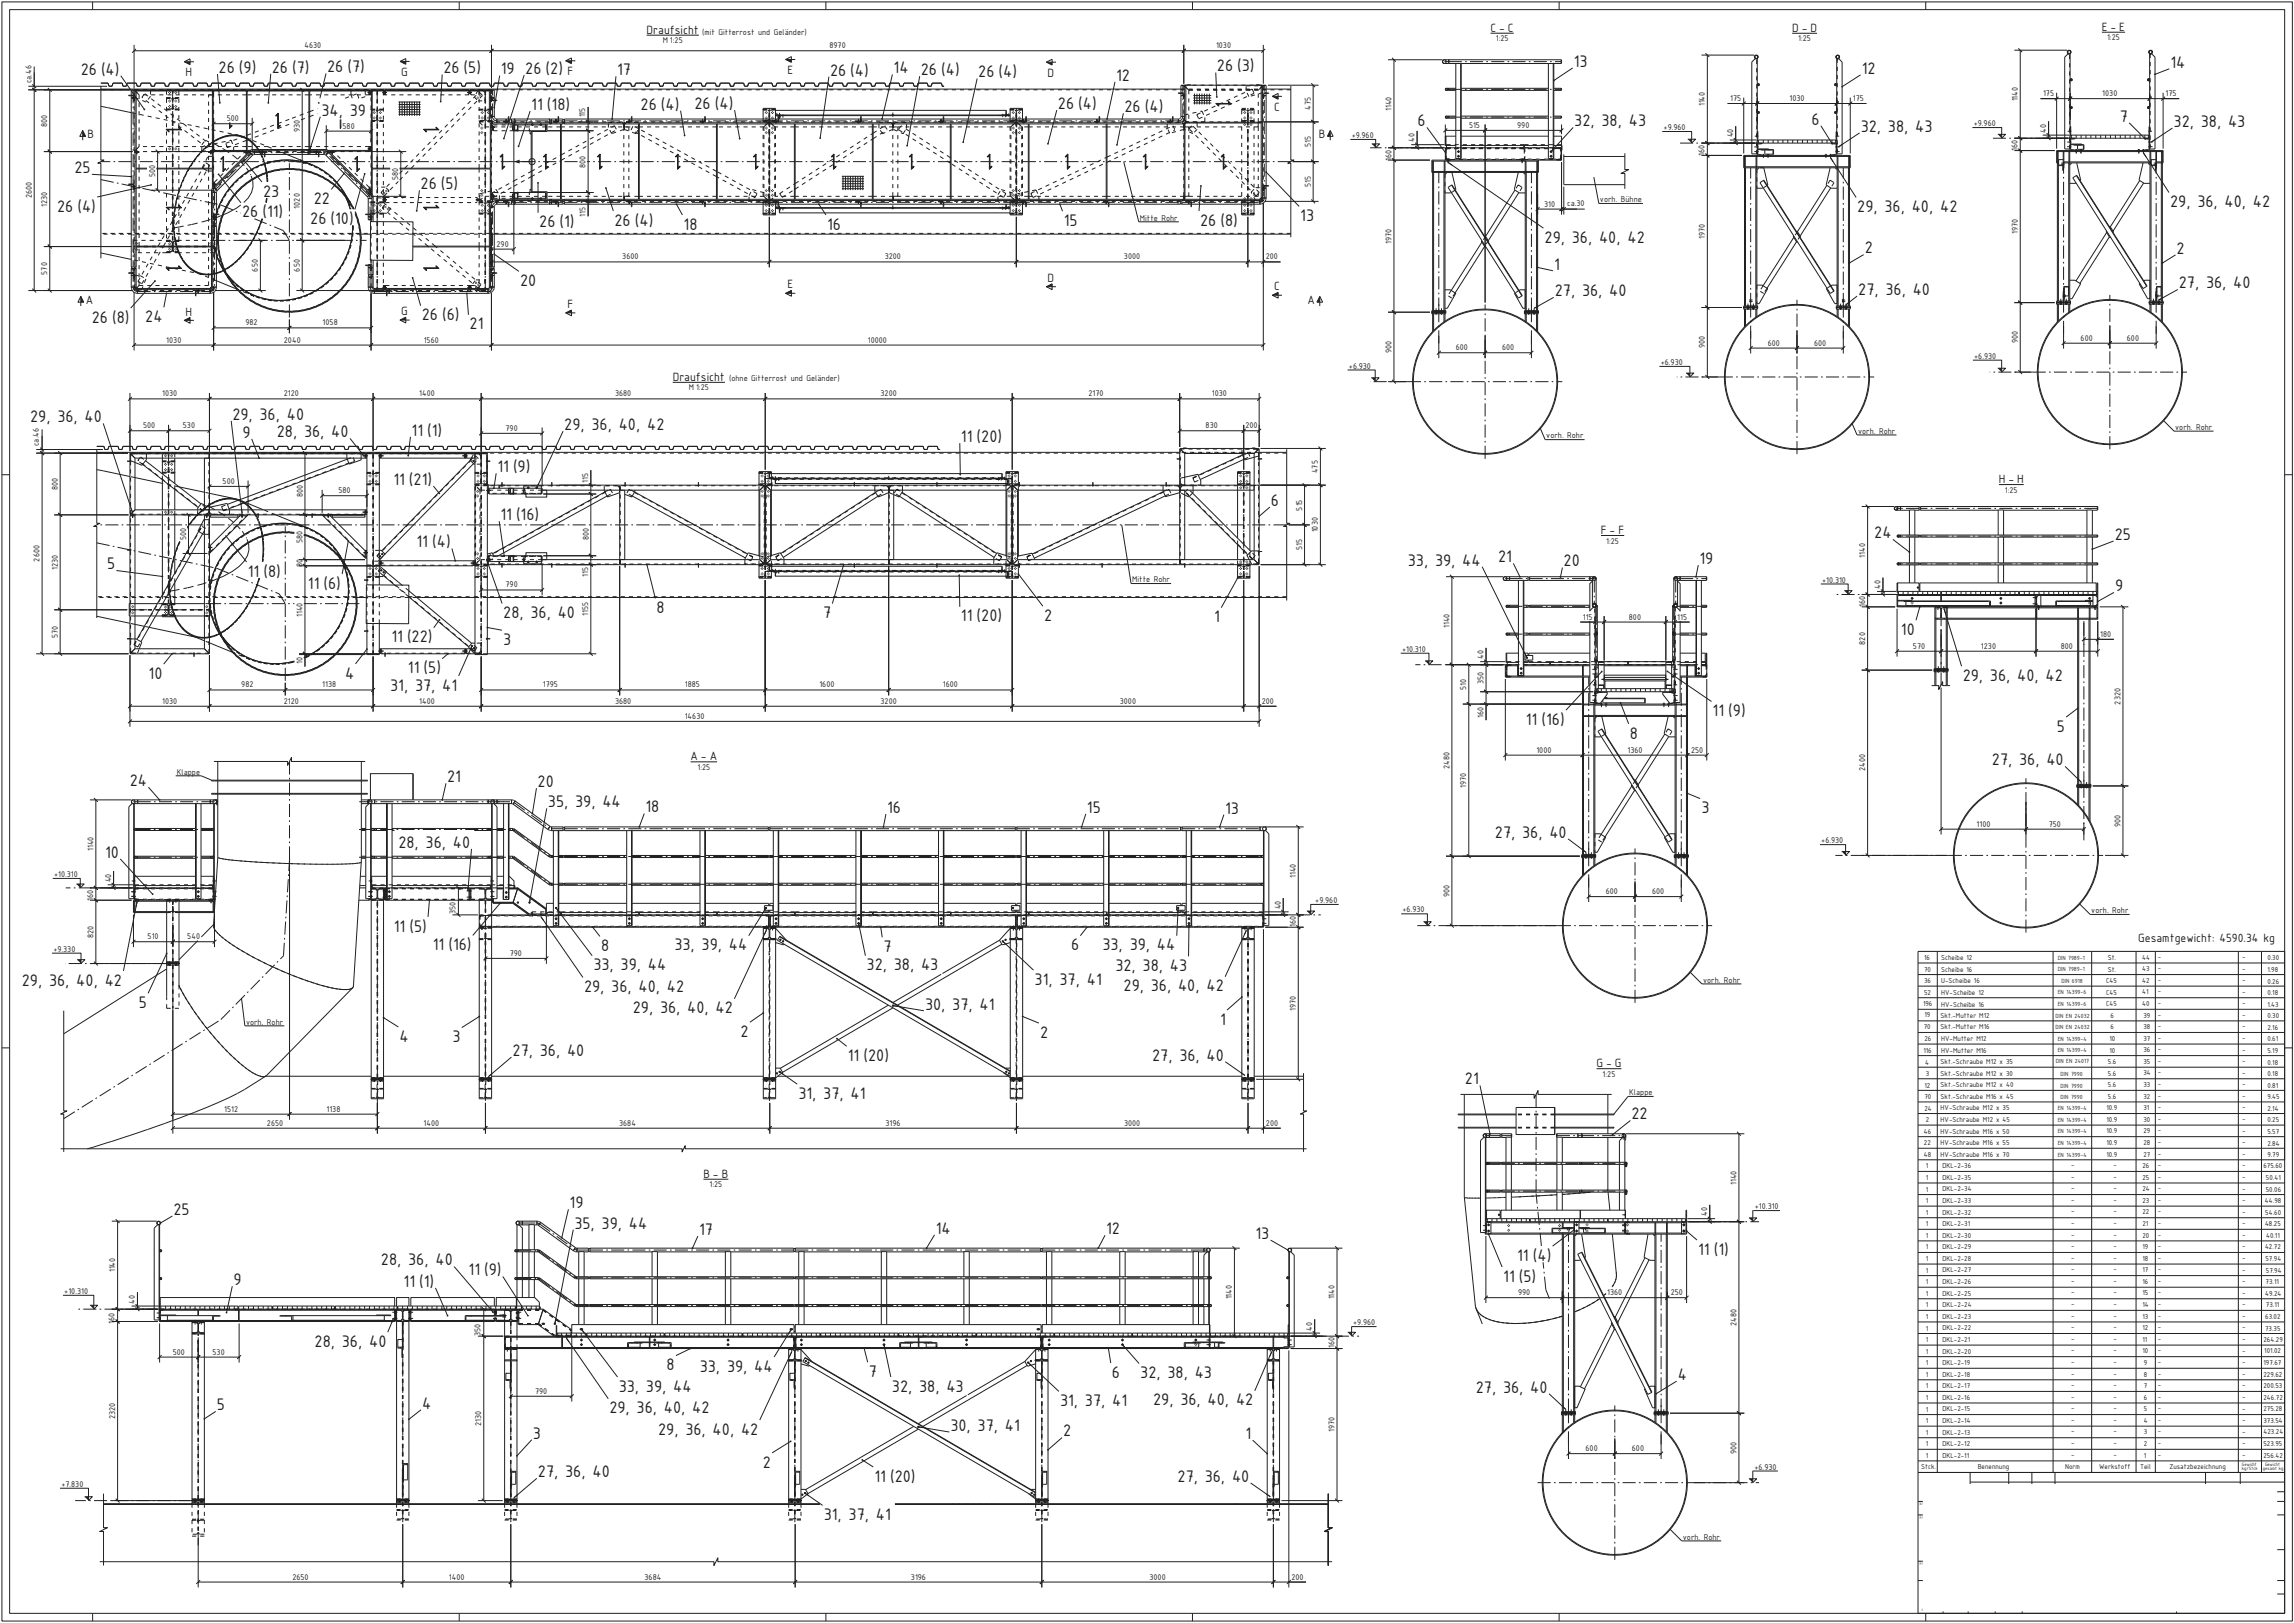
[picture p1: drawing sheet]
<svg xmlns="http://www.w3.org/2000/svg" width="1189mm" height="841mm" viewBox="0 0 1189 841" stroke-linecap="round" stroke-linejoin="round" font-family="sans-serif">
<defs><g id="words">
<g font-size="9.3" fill="#231f20">
<text x="816" y="35">13</text>
<text x="1125" y="35">14</text>
<text x="42" y="39">26 (4)</text>
<text x="113" y="38">26 (9)</text>
<text x="141" y="38">26 (7)</text>
<text x="170" y="37">26 (7)</text>
<text x="230" y="38">26 (5)</text>
<text x="260" y="39">19</text>
<text x="272" y="38">26 (2)</text>
<text x="320" y="39">17</text>
<text x="430" y="39">26 (4)</text>
<text x="463" y="38">14</text>
<text x="477" y="39">26 (4)</text>
<text x="507" y="40">26 (4)</text>
<text x="578" y="42">12</text>
<text x="631" y="37">26 (3)</text>
<text x="965" y="38">12</text>
<text x="167" y="60">34, 39</text>
<text x="275" y="57">11 (18)</text>
<text x="332" y="57">26 (4)</text>
<text x="360" y="56">26 (4)</text>
<text x="548" y="56">26 (4)</text>
<text x="583" y="58">26 (4)</text>
<text x="735" y="65">6</text>
<text x="816" y="65">32, 38, 43</text>
<text x="939" y="65">6</text>
<text x="1099" y="63">7</text>
<text x="1126" y="66">32, 38, 43</text>
<text x="964" y="68">32, 38, 43</text>
<text x="39" y="90">25</text>
<text x="136" y="102">23</text>
<text x="218" y="98">26 (5)</text>
<text x="163" y="106">22</text>
<text x="1125" y="107">29, 36, 40, 42</text>
<text x="30" y="110">26 (4)</text>
<text x="125" y="113">26 (11)</text>
<text x="963" y="110">29, 36, 40, 42</text>
<text x="161" y="116">26 (10)</text>
<text x="279" y="118">26 (1)</text>
<text x="318" y="117">26 (4)</text>
<text x="354" y="119">18</text>
<text x="429" y="119">16</text>
<text x="551" y="117">15</text>
<text x="622" y="117">26 (8)</text>
<text x="674" y="115">13</text>
<text x="800" y="126">29, 36, 40, 42</text>
<text x="966" y="131">2</text>
<text x="1128" y="131">2</text>
<text x="805" y="140">1</text>
<text x="270" y="148">20</text>
<text x="1129" y="149">27, 36, 40</text>
<text x="806" y="153">27, 36, 40</text>
<text x="963" y="153">27, 36, 40</text>
<text x="48" y="167">26 (8)</text>
<text x="75" y="167">24</text>
<text x="219" y="166">26 (6)</text>
<text x="243" y="171">21</text>
<text x="16" y="219">29, 36, 40</text>
<text x="120" y="217">29, 36, 40</text>
<text x="126" y="227">9</text>
<text x="143" y="227">28, 36, 40</text>
<text x="213" y="226">11 (1)</text>
<text x="292" y="223">29, 36, 40, 42</text>
<text x="498" y="229">11 (20)</text>
<text x="258" y="245">11 (9)</text>
<text x="204" y="251">11 (21)</text>
<text x="659" y="262">6</text>
<text x="259" y="269">11 (16)</text>
<text x="971" y="279">24</text>
<text x="1096" y="280">25</text>
<text x="216" y="284">11 (4)</text>
<text x="730" y="293">33, 39, 44</text>
<text x="776" y="291">21</text>
<text x="810" y="293">20</text>
<text x="881" y="292">19</text>
<text x="56" y="295">5</text>
<text x="128" y="299">11 (8)</text>
<text x="160" y="305">11 (6)</text>
<text x="1096" y="306">9</text>
<text x="340" y="318">8</text>
<text x="261" y="320">28, 36, 40</text>
<text x="427" y="320">7</text>
<text x="498" y="322">11 (20)</text>
<text x="541" y="322">2</text>
<text x="629" y="322">1</text>
<text x="985" y="329">10</text>
<text x="203" y="333">11 (22)</text>
<text x="261" y="334">3</text>
<text x="77" y="352">10</text>
<text x="179" y="352">4</text>
<text x="211" y="349">11 (5)</text>
<text x="1017" y="353">29, 36, 40, 42</text>
<text x="202" y="358">31, 37, 41</text>
<text x="888" y="371">11 (9)</text>
<text x="791" y="376">11 (16)</text>
<text x="845" y="383">8</text>
<text x="1066" y="379">5</text>
<text x="1032" y="397">27, 36, 40</text>
<text x="67" y="407">24</text>
<text x="232" y="405">21</text>
<text x="279" y="408">20</text>
<text x="284" y="418">35, 39, 44</text>
<text x="334" y="421">18</text>
<text x="460" y="421">16</text>
<text x="563" y="421">15</text>
<text x="635" y="422">13</text>
<text x="882" y="421">3</text>
<text x="775" y="434">27, 36, 40</text>
<text x="206" y="439">28, 36, 40</text>
<text x="54" y="444">10</text>
<text x="204" y="483">11 (5)</text>
<text x="224" y="492">11 (16)</text>
<text x="312" y="493">8</text>
<text x="350" y="493">33, 39, 44</text>
<text x="458" y="493">7</text>
<text x="555" y="492">6</text>
<text x="571" y="493">33, 39, 44</text>
<text x="308" y="503">33, 39, 44</text>
<text x="449" y="503">32, 38, 43</text>
<text x="578" y="503">32, 38, 43</text>
<text x="11" y="511">29, 36, 40, 42</text>
<text x="303" y="514">29, 36, 40, 42</text>
<text x="536" y="510">31, 37, 41</text>
<text x="582" y="514">29, 36, 40, 42</text>
<text x="72" y="522">5</text>
<text x="328" y="525">29, 36, 40, 42</text>
<text x="479" y="523">30, 37, 41</text>
<text x="632" y="531">1</text>
<text x="207" y="540">4</text>
<text x="384" y="537">2</text>
<text x="539" y="538">2</text>
<text x="235" y="540">3</text>
<text x="266" y="547">27, 36, 40</text>
<text x="439" y="550">11 (20)</text>
<text x="597" y="550">27, 36, 40</text>
<text x="759" y="562">21</text>
<text x="414" y="569">31, 37, 41</text>
<text x="846" y="580">22</text>
<text x="90" y="630">25</text>
<text x="295" y="626">19</text>
<text x="298" y="637">35, 39, 44</text>
<text x="362" y="640">17</text>
<text x="485" y="639">14</text>
<text x="573" y="639">12</text>
<text x="651" y="642">13</text>
<text x="786" y="653">11 (4)</text>
<text x="880" y="650">11 (1)</text>
<text x="197" y="656">28, 36, 40</text>
<text x="121" y="666">9</text>
<text x="243" y="661">11 (9)</text>
<text x="779" y="664">11 (5)</text>
<text x="209" y="667">11 (1)</text>
<text x="163" y="698">28, 36, 40</text>
<text x="345" y="710">8</text>
<text x="363" y="711">33, 39, 44</text>
<text x="450" y="714">7</text>
<text x="576" y="714">6</text>
<text x="591" y="714">32, 38, 43</text>
<text x="870" y="715">4</text>
<text x="321" y="721">33, 39, 44</text>
<text x="462" y="721">32, 38, 43</text>
<text x="765" y="722">27, 36, 40</text>
<text x="112" y="731">5</text>
<text x="219" y="730">4</text>
<text x="549" y="729">31, 37, 41</text>
<text x="598" y="728">29, 36, 40, 42</text>
<text x="316" y="732">29, 36, 40, 42</text>
<text x="341" y="743">29, 36, 40, 42</text>
<text x="493" y="741">30, 37, 41</text>
<text x="276" y="745">3</text>
<text x="551" y="744">2</text>
<text x="646" y="746">1</text>
<text x="395" y="760">2</text>
<text x="279" y="765">27, 36, 40</text>
<text x="453" y="768">11 (20)</text>
<text x="610" y="768">27, 36, 40</text>
<text x="427" y="788">31, 37, 41</text>
</g>
<g font-size="6.7" fill="#231f20">
<text x="335" y="17">Draufsicht</text>
<text x="772" y="16">C - C</text>
<text x="929" y="17">D - D</text>
<text x="1089" y="16">E - E</text>
<text x="96" y="40">H</text>
<text x="208" y="39">G</text>
<text x="294" y="39">F</text>
<text x="408" y="38">E</text>
<text x="543" y="40">D</text>
<text x="660" y="57">C</text>
<text x="45" y="72">B</text>
<text x="683" y="72">B</text>
<text x="408" y="149">E</text>
<text x="543" y="146">D</text>
<text x="660" y="150">C</text>
<text x="44" y="158">A</text>
<text x="294" y="160">F</text>
<text x="678" y="158">A</text>
<text x="96" y="164">H</text>
<text x="208" y="163">G</text>
<text x="349" y="197">Draufsicht</text>
<text x="1036" y="250">H - H</text>
<text x="830" y="277">F - F</text>
<text x="358" y="394">A - A</text>
<text x="1108" y="488">Gesamtgewicht: 4590.34 kg</text>
<text x="827" y="553">G - G</text>
<text x="365" y="610">B - B</text>
</g>
<g font-size="4.7" fill="#231f20">
<text x="343" y="22">M 1:25</text>
<text x="364" y="18">(mit Gitterrost und Geländer)</text>
<text x="775" y="21">1:25</text>
<text x="932" y="22">1:25</text>
<text x="1092" y="21">1:25</text>
<text x="158" y="25">4630</text>
<text x="430" y="25">8970</text>
<text x="630" y="25">1030</text>
<text x="16" y="43" transform="rotate(-90 16 43)">ca.46</text>
<text x="897" y="52">175</text>
<text x="927" y="52">1030</text>
<text x="960" y="52">175</text>
<text x="1046" y="53" transform="rotate(-90 1046 53)">1140</text>
<text x="1059" y="50">175</text>
<text x="1090" y="50">1030</text>
<text x="1122" y="50">175</text>
<text x="679" y="57" transform="rotate(-90 679 57)">475</text>
<text x="721" y="58" transform="rotate(-90 721 58)">1140</text>
<text x="884" y="55" transform="rotate(-90 884 55)">1140</text>
<text x="25" y="66" transform="rotate(-90 25 66)">800</text>
<text x="118" y="63">500</text>
<text x="303" y="61" transform="rotate(-90 303 61)">115</text>
<text x="1023" y="65">+9.960</text>
<text x="155" y="68" transform="rotate(-90 155 68)">930</text>
<text x="178" y="67">580</text>
<text x="701" y="72">+9.960</text>
<text x="761" y="66">515</text>
<text x="786" y="66">990</text>
<text x="862" y="67">+9.960</text>
<text x="898" y="71" transform="rotate(-90 898 71)">40</text>
<text x="1060" y="69" transform="rotate(-90 1060 69)">40</text>
<text x="679" y="76" transform="rotate(-90 679 76)">515</text>
<text x="733" y="74" transform="rotate(-90 733 74)">40</text>
<text x="721" y="83" transform="rotate(-90 721 83)">160</text>
<text x="883" y="81" transform="rotate(-90 883 81)">160</text>
<text x="1046" y="78" transform="rotate(-90 1046 78)">160</text>
<text x="304" y="87" transform="rotate(-90 304 87)">800</text>
<text x="80" y="92" transform="rotate(-90 80 92)">500</text>
<text x="206" y="93" transform="rotate(-90 206 93)">580</text>
<text x="679" y="97" transform="rotate(-90 679 97)">515</text>
<text x="16" y="103" transform="rotate(-90 16 103)">2600</text>
<text x="25" y="107" transform="rotate(-90 25 107)">1230</text>
<text x="800" y="107">310</text>
<text x="812" y="107">ca.30</text>
<text x="829" y="105">vorh. Bühne</text>
<text x="155" y="108" transform="rotate(-90 155 108)">1020</text>
<text x="303" y="112" transform="rotate(-90 303 112)">115</text>
<text x="591" y="114">Mitte Rohr</text>
<text x="884" y="124" transform="rotate(-90 884 124)">1970</text>
<text x="1046" y="121" transform="rotate(-90 1046 121)">1970</text>
<text x="257" y="128">290</text>
<text x="721" y="126" transform="rotate(-90 721 126)">1970</text>
<text x="322" y="134">3600</text>
<text x="458" y="134">3200</text>
<text x="582" y="134">3000</text>
<text x="656" y="134">200</text>
<text x="25" y="142" transform="rotate(-90 25 142)">570</text>
<text x="134" y="141" transform="rotate(-90 134 141)">650</text>
<text x="155" y="141" transform="rotate(-90 155 141)">650</text>
<text x="127" y="169">982</text>
<text x="167" y="169">1058</text>
<text x="86" y="178">1030</text>
<text x="147" y="178">2040</text>
<text x="220" y="178">1560</text>
<text x="450" y="178">10000</text>
<text x="916" y="179">600</text>
<text x="940" y="179">600</text>
<text x="1046" y="178" transform="rotate(-90 1046 178)">900</text>
<text x="1078" y="177">600</text>
<text x="1102" y="177">600</text>
<text x="721" y="183" transform="rotate(-90 721 183)">900</text>
<text x="754" y="182">600</text>
<text x="778" y="182">600</text>
<text x="884" y="181" transform="rotate(-90 884 181)">900</text>
<text x="1023" y="186">+6.930</text>
<text x="699" y="191">+6.930</text>
<text x="861" y="189">+6.930</text>
<text x="378" y="197">(ohne Gitterrost und Geländer)</text>
<text x="357" y="202">M 1:25</text>
<text x="84" y="205">1030</text>
<text x="147" y="205">2120</text>
<text x="217" y="205">1400</text>
<text x="319" y="205">3680</text>
<text x="456" y="205">3200</text>
<text x="564" y="205">2170</text>
<text x="628" y="205">1030</text>
<text x="74" y="222">500</text>
<text x="95" y="222">530</text>
<text x="625" y="222">830</text>
<text x="645" y="222">200</text>
<text x="262" y="223">790</text>
<text x="801" y="227">vorh. Rohr</text>
<text x="963" y="225">vorh. Rohr</text>
<text x="1127" y="223">vorh. Rohr</text>
<text x="20" y="231" transform="rotate(-90 20 231)">ca.46</text>
<text x="683" y="245" transform="rotate(-90 683 245)">475</text>
<text x="115" y="251">500</text>
<text x="305" y="250" transform="rotate(-90 305 250)">115</text>
<text x="30" y="254" transform="rotate(-90 30 254)">800</text>
<text x="157" y="258" transform="rotate(-90 157 258)">800</text>
<text x="175" y="256">580</text>
<text x="1039" y="255">1:25</text>
<text x="675" y="265" transform="rotate(-90 675 265)">515</text>
<text x="683" y="276" transform="rotate(-90 683 276)">1030</text>
<text x="96" y="280" transform="rotate(-90 96 280)">500</text>
<text x="157" y="282" transform="rotate(-90 157 282)">580</text>
<text x="305" y="280" transform="rotate(-90 305 280)">800</text>
<text x="832" y="282">1:25</text>
<text x="675" y="285" transform="rotate(-90 675 285)">515</text>
<text x="21" y="291" transform="rotate(-90 21 291)">2600</text>
<text x="157" y="294" transform="rotate(-90 157 294)">80</text>
<text x="967" y="289" transform="rotate(-90 967 289)">1140</text>
<text x="30" y="295" transform="rotate(-90 30 295)">1230</text>
<text x="305" y="299" transform="rotate(-90 305 299)">115</text>
<text x="262" y="304">790</text>
<text x="587" y="302">Mitte Rohr</text>
<text x="944" y="302">+10.310</text>
<text x="975" y="305" transform="rotate(-90 975 305)">40</text>
<text x="967" y="315" transform="rotate(-90 967 315)">160</text>
<text x="157" y="320" transform="rotate(-90 157 320)">1140</text>
<text x="305" y="319" transform="rotate(-90 305 319)">1155</text>
<text x="820" y="321">115</text>
<text x="844" y="321">800</text>
<text x="869" y="321">115</text>
<text x="751" y="325" transform="rotate(-90 751 325)">1140</text>
<text x="30" y="331" transform="rotate(-90 30 331)">570</text>
<text x="967" y="334" transform="rotate(-90 967 334)">820</text>
<text x="1088" y="330">180</text>
<text x="727" y="338">+10.310</text>
<text x="769" y="342" transform="rotate(-90 769 342)">40</text>
<text x="991" y="336">570</text>
<text x="1027" y="336">1230</text>
<text x="1068" y="336">800</text>
<text x="157" y="344" transform="rotate(-90 157 344)">10</text>
<text x="125" y="356">982</text>
<text x="167" y="356">1138</text>
<text x="281" y="356">1795</text>
<text x="355" y="356">1885</text>
<text x="425" y="356">1600</text>
<text x="489" y="356">1600</text>
<text x="760" y="358" transform="rotate(-90 760 358)">510</text>
<text x="769" y="355" transform="rotate(-90 769 355)">350</text>
<text x="84" y="365">1030</text>
<text x="147" y="365">2120</text>
<text x="217" y="365">1400</text>
<text x="319" y="365">3680</text>
<text x="456" y="365">3200</text>
<text x="580" y="365">3000</text>
<text x="654" y="365">200</text>
<text x="1099" y="365" transform="rotate(-90 1099 365)">2320</text>
<text x="769" y="372" transform="rotate(-90 769 372)">160</text>
<text x="355" y="373">14630</text>
<text x="796" y="390">1000</text>
<text x="843" y="390">1360</text>
<text x="876" y="390">250</text>
<text x="92" y="401">Klappe</text>
<text x="361" y="399">1:25</text>
<text x="751" y="398" transform="rotate(-90 751 398)">2480</text>
<text x="967" y="400" transform="rotate(-90 967 400)">2400</text>
<text x="760" y="408" transform="rotate(-90 760 408)">1970</text>
<text x="1024" y="428">1100</text>
<text x="1062" y="428">750</text>
<text x="1099" y="428" transform="rotate(-90 1099 428)">900</text>
<text x="944" y="437">+6.930</text>
<text x="48" y="441" transform="rotate(-90 48 441)">1140</text>
<text x="28" y="454">+10.310</text>
<text x="672" y="455" transform="rotate(-90 672 455)">1140</text>
<text x="58" y="457" transform="rotate(-90 58 457)">40</text>
<text x="48" y="467" transform="rotate(-90 48 467)">160</text>
<text x="682" y="468">+9.960</text>
<text x="751" y="465" transform="rotate(-90 751 465)">900</text>
<text x="832" y="463">600</text>
<text x="856" y="463">600</text>
<text x="236" y="474" transform="rotate(-90 236 474)">350</text>
<text x="664" y="471" transform="rotate(-90 664 471)">40</text>
<text x="727" y="473">+6.930</text>
<text x="1084" y="473">vorh. Rohr</text>
<text x="672" y="480" transform="rotate(-90 672 480)">160</text>
<text x="48" y="486" transform="rotate(-90 48 486)">820</text>
<text x="77" y="487">510</text>
<text x="97" y="487">540</text>
<text x="28" y="493">+9.330</text>
<text x="264" y="495">790</text>
<text x="883" y="509">vorh. Rohr</text>
<text x="672" y="524" transform="rotate(-90 672 524)">1970</text>
<text x="128" y="531">vorh. Rohr</text>
<text x="831" y="558">1:25</text>
<text x="844" y="568">Klappe</text>
<text x="116" y="576">1512</text>
<text x="169" y="576">1138</text>
<text x="138" y="583">2650</text>
<text x="220" y="583">1400</text>
<text x="321" y="583">3684</text>
<text x="459" y="583">3196</text>
<text x="583" y="583">3000</text>
<text x="656" y="583">200</text>
<text x="368" y="615">1:25</text>
<text x="900" y="614" transform="rotate(-90 900 614)">1140</text>
<text x="909" y="627">+10.310</text>
<text x="885" y="630" transform="rotate(-90 885 630)">40</text>
<text x="60" y="659" transform="rotate(-90 60 659)">1140</text>
<text x="33" y="671">+10.310</text>
<text x="787" y="671">990</text>
<text x="833" y="671">1360</text>
<text x="866" y="671">250</text>
<text x="70" y="675" transform="rotate(-90 70 675)">40</text>
<text x="638" y="673" transform="rotate(-90 638 673)">1140</text>
<text x="692" y="673" transform="rotate(-90 692 673)">1140</text>
<text x="59" y="686" transform="rotate(-90 59 686)">160</text>
<text x="680" y="689" transform="rotate(-90 680 689)">40</text>
<text x="701" y="687">+9.960</text>
<text x="900" y="687" transform="rotate(-90 900 687)">2480</text>
<text x="249" y="692" transform="rotate(-90 249 692)">350</text>
<text x="90" y="702">500</text>
<text x="110" y="702">530</text>
<text x="692" y="698" transform="rotate(-90 692 698)">160</text>
<text x="277" y="722">790</text>
<text x="60" y="735" transform="rotate(-90 60 735)">2320</text>
<text x="249" y="739" transform="rotate(-90 249 739)">2130</text>
<text x="692" y="742" transform="rotate(-90 692 742)">1970</text>
<text x="822" y="752">600</text>
<text x="846" y="752">600</text>
<text x="900" y="753" transform="rotate(-90 900 753)">900</text>
<text x="909" y="762">+6.930</text>
<text x="32" y="770">+7.830</text>
<text x="872" y="798">vorh. Rohr</text>
<text x="152" y="818">2650</text>
<text x="233" y="818">1400</text>
<text x="334" y="818">3684</text>
<text x="472" y="818">3196</text>
<text x="596" y="818">3000</text>
<text x="669" y="818">200</text>
</g>
<g font-size="4" fill="#231f20">
<text x="997" y="497">16</text>
<text x="1006" y="498">Scheibe 12</text>
<text x="1092" y="497">St.</text>
<text x="1110" y="497">44</text>
<text x="1118" y="497">-</text>
<text x="1162" y="497">-</text>
<text x="1175" y="498">0.30</text>
<text x="997" y="503">70</text>
<text x="1006" y="504">Scheibe 16</text>
<text x="1092" y="503">St.</text>
<text x="1110" y="503">43</text>
<text x="1118" y="503">-</text>
<text x="1162" y="503">-</text>
<text x="1175" y="504">1.98</text>
<text x="997" y="509">36</text>
<text x="1006" y="510">U-Scheibe 16</text>
<text x="1091" y="509">C45</text>
<text x="1110" y="509">42</text>
<text x="1118" y="509">-</text>
<text x="1162" y="509">-</text>
<text x="1175" y="510">0.26</text>
<text x="997" y="515">52</text>
<text x="1006" y="516">HV-Scheibe 12</text>
<text x="1091" y="515">C45</text>
<text x="1110" y="515">41</text>
<text x="1118" y="515">-</text>
<text x="1162" y="515">-</text>
<text x="1175" y="516">0.18</text>
<text x="997" y="522">196</text>
<text x="1006" y="522">HV-Scheibe 16</text>
<text x="1091" y="521">C45</text>
<text x="1110" y="521">40</text>
<text x="1118" y="521">-</text>
<text x="1162" y="521">-</text>
<text x="1175" y="522">1.43</text>
<text x="997" y="527">19</text>
<text x="1006" y="527">Skt.-Mutter M12</text>
<text x="1094" y="527">6</text>
<text x="1111" y="527">39</text>
<text x="1118" y="527">-</text>
<text x="1162" y="527">-</text>
<text x="1175" y="528">0.30</text>
<text x="997" y="533">70</text>
<text x="1006" y="533">Skt.-Mutter M16</text>
<text x="1094" y="533">6</text>
<text x="1111" y="533">38</text>
<text x="1118" y="533">-</text>
<text x="1162" y="533">-</text>
<text x="1175" y="534">2.16</text>
<text x="997" y="540">26</text>
<text x="1006" y="540">HV-Mutter M12</text>
<text x="1093" y="539">10</text>
<text x="1111" y="539">37</text>
<text x="1118" y="539">-</text>
<text x="1162" y="539">-</text>
<text x="1175" y="540">0.61</text>
<text x="997" y="546">116</text>
<text x="1006" y="546">HV-Mutter M16</text>
<text x="1093" y="545">10</text>
<text x="1111" y="545">36</text>
<text x="1118" y="545">-</text>
<text x="1162" y="545">-</text>
<text x="1175" y="546">5.19</text>
<text x="998" y="552">4</text>
<text x="1006" y="551">Skt.-Schraube M12 x 35</text>
<text x="1092" y="551">5.6</text>
<text x="1111" y="551">35</text>
<text x="1118" y="551">-</text>
<text x="1162" y="551">-</text>
<text x="1175" y="552">0.18</text>
<text x="998" y="558">3</text>
<text x="1006" y="557">Skt.-Schraube M12 x 30</text>
<text x="1092" y="557">5.6</text>
<text x="1111" y="557">34</text>
<text x="1118" y="557">-</text>
<text x="1162" y="557">-</text>
<text x="1175" y="558">0.18</text>
<text x="997" y="564">12</text>
<text x="1006" y="563">Skt.-Schraube M12 x 40</text>
<text x="1092" y="563">5.6</text>
<text x="1111" y="563">33</text>
<text x="1118" y="563">-</text>
<text x="1162" y="563">-</text>
<text x="1175" y="564">0.81</text>
<text x="997" y="570">70</text>
<text x="1006" y="569">Skt.-Schraube M16 x 45</text>
<text x="1092" y="569">5.6</text>
<text x="1111" y="569">32</text>
<text x="1118" y="569">-</text>
<text x="1162" y="569">-</text>
<text x="1175" y="570">9.45</text>
<text x="997" y="576">24</text>
<text x="1006" y="575">HV-Schraube M12 x 35</text>
<text x="1092" y="575">10.9</text>
<text x="1111" y="575">31</text>
<text x="1118" y="575">-</text>
<text x="1162" y="575">-</text>
<text x="1175" y="576">2.14</text>
<text x="998" y="582">2</text>
<text x="1006" y="581">HV-Schraube M12 x 45</text>
<text x="1092" y="581">10.9</text>
<text x="1111" y="581">30</text>
<text x="1118" y="581">-</text>
<text x="1162" y="581">-</text>
<text x="1175" y="582">0.25</text>
<text x="997" y="588">46</text>
<text x="1006" y="587">HV-Schraube M16 x 50</text>
<text x="1092" y="587">10.9</text>
<text x="1111" y="587">29</text>
<text x="1118" y="587">-</text>
<text x="1162" y="587">-</text>
<text x="1175" y="588">5.57</text>
<text x="997" y="594">22</text>
<text x="1006" y="593">HV-Schraube M16 x 55</text>
<text x="1092" y="593">10.9</text>
<text x="1111" y="593">28</text>
<text x="1118" y="593">-</text>
<text x="1162" y="593">-</text>
<text x="1175" y="594">2.84</text>
<text x="997" y="600">48</text>
<text x="1006" y="599">HV-Schraube M16 x 70</text>
<text x="1092" y="599">10.9</text>
<text x="1111" y="599">27</text>
<text x="1118" y="599">-</text>
<text x="1162" y="599">-</text>
<text x="1175" y="600">9.79</text>
<text x="998" y="605">1</text>
<text x="1007" y="605">DKL-2-36</text>
<text x="1073" y="605">-</text>
<text x="1095" y="605">-</text>
<text x="1110" y="605">26</text>
<text x="1118" y="605">-</text>
<text x="1162" y="605">-</text>
<text x="1173" y="605">675.60</text>
<text x="998" y="611">1</text>
<text x="1007" y="611">DKL-2-35</text>
<text x="1073" y="611">-</text>
<text x="1095" y="611">-</text>
<text x="1110" y="611">25</text>
<text x="1118" y="611">-</text>
<text x="1162" y="611">-</text>
<text x="1174" y="611">50.41</text>
<text x="998" y="617">1</text>
<text x="1007" y="617">DKL-2-34</text>
<text x="1073" y="617">-</text>
<text x="1095" y="617">-</text>
<text x="1110" y="617">24</text>
<text x="1118" y="617">-</text>
<text x="1162" y="617">-</text>
<text x="1174" y="618">50.06</text>
<text x="998" y="623">1</text>
<text x="1007" y="623">DKL-2-33</text>
<text x="1073" y="623">-</text>
<text x="1095" y="623">-</text>
<text x="1110" y="623">23</text>
<text x="1118" y="623">-</text>
<text x="1162" y="623">-</text>
<text x="1174" y="623">44.98</text>
<text x="998" y="629">1</text>
<text x="1007" y="629">DKL-2-32</text>
<text x="1073" y="629">-</text>
<text x="1095" y="629">-</text>
<text x="1110" y="629">22</text>
<text x="1118" y="629">-</text>
<text x="1162" y="629">-</text>
<text x="1174" y="629">54.60</text>
<text x="998" y="635">1</text>
<text x="1007" y="635">DKL-2-31</text>
<text x="1073" y="635">-</text>
<text x="1095" y="635">-</text>
<text x="1110" y="635">21</text>
<text x="1118" y="635">-</text>
<text x="1162" y="635">-</text>
<text x="1174" y="635">48.25</text>
<text x="998" y="641">1</text>
<text x="1007" y="641">DKL-2-30</text>
<text x="1073" y="641">-</text>
<text x="1095" y="641">-</text>
<text x="1110" y="641">20</text>
<text x="1118" y="641">-</text>
<text x="1162" y="641">-</text>
<text x="1174" y="641">40.11</text>
<text x="998" y="647">1</text>
<text x="1007" y="647">DKL-2-29</text>
<text x="1073" y="647">-</text>
<text x="1095" y="647">-</text>
<text x="1110" y="647">19</text>
<text x="1118" y="647">-</text>
<text x="1162" y="647">-</text>
<text x="1174" y="647">42.72</text>
<text x="998" y="653">1</text>
<text x="1007" y="653">DKL-2-28</text>
<text x="1073" y="653">-</text>
<text x="1095" y="653">-</text>
<text x="1110" y="653">18</text>
<text x="1118" y="653">-</text>
<text x="1162" y="653">-</text>
<text x="1174" y="653">57.94</text>
<text x="998" y="659">1</text>
<text x="1007" y="659">DKL-2-27</text>
<text x="1073" y="659">-</text>
<text x="1095" y="659">-</text>
<text x="1110" y="659">17</text>
<text x="1118" y="659">-</text>
<text x="1162" y="659">-</text>
<text x="1174" y="660">57.94</text>
<text x="998" y="665">1</text>
<text x="1007" y="665">DKL-2-26</text>
<text x="1073" y="665">-</text>
<text x="1095" y="665">-</text>
<text x="1110" y="665">16</text>
<text x="1118" y="665">-</text>
<text x="1162" y="665">-</text>
<text x="1174" y="665">73.11</text>
<text x="998" y="671">1</text>
<text x="1007" y="671">DKL-2-25</text>
<text x="1073" y="671">-</text>
<text x="1095" y="671">-</text>
<text x="1110" y="671">15</text>
<text x="1118" y="671">-</text>
<text x="1162" y="671">-</text>
<text x="1174" y="671">49.24</text>
<text x="998" y="677">1</text>
<text x="1007" y="677">DKL-2-24</text>
<text x="1073" y="677">-</text>
<text x="1095" y="677">-</text>
<text x="1110" y="677">14</text>
<text x="1118" y="677">-</text>
<text x="1162" y="677">-</text>
<text x="1174" y="677">73.11</text>
<text x="998" y="683">1</text>
<text x="1007" y="683">DKL-2-23</text>
<text x="1073" y="683">-</text>
<text x="1095" y="683">-</text>
<text x="1110" y="683">13</text>
<text x="1118" y="683">-</text>
<text x="1162" y="683">-</text>
<text x="1174" y="683">63.02</text>
<text x="998" y="689">1</text>
<text x="1007" y="689">DKL-2-22</text>
<text x="1073" y="689">-</text>
<text x="1095" y="689">-</text>
<text x="1110" y="689">12</text>
<text x="1118" y="689">-</text>
<text x="1162" y="689">-</text>
<text x="1174" y="690">73.35</text>
<text x="998" y="695">1</text>
<text x="1007" y="695">DKL-2-21</text>
<text x="1073" y="695">-</text>
<text x="1095" y="695">-</text>
<text x="1110" y="695">11</text>
<text x="1118" y="695">-</text>
<text x="1162" y="695">-</text>
<text x="1173" y="695">264.29</text>
<text x="998" y="701">1</text>
<text x="1007" y="701">DKL-2-20</text>
<text x="1073" y="701">-</text>
<text x="1095" y="701">-</text>
<text x="1110" y="701">10</text>
<text x="1118" y="701">-</text>
<text x="1162" y="701">-</text>
<text x="1173" y="701">101.02</text>
<text x="998" y="707">1</text>
<text x="1007" y="707">DKL-2-19</text>
<text x="1073" y="707">-</text>
<text x="1095" y="707">-</text>
<text x="1111" y="707">9</text>
<text x="1118" y="707">-</text>
<text x="1162" y="707">-</text>
<text x="1173" y="707">197.67</text>
<text x="998" y="713">1</text>
<text x="1007" y="713">DKL-2-18</text>
<text x="1073" y="713">-</text>
<text x="1095" y="713">-</text>
<text x="1111" y="713">8</text>
<text x="1118" y="713">-</text>
<text x="1162" y="713">-</text>
<text x="1173" y="713">229.62</text>
<text x="998" y="719">1</text>
<text x="1007" y="719">DKL-2-17</text>
<text x="1073" y="719">-</text>
<text x="1095" y="719">-</text>
<text x="1111" y="719">7</text>
<text x="1118" y="719">-</text>
<text x="1162" y="719">-</text>
<text x="1173" y="719">200.53</text>
<text x="998" y="725">1</text>
<text x="1007" y="725">DKL-2-16</text>
<text x="1073" y="725">-</text>
<text x="1095" y="725">-</text>
<text x="1111" y="725">6</text>
<text x="1118" y="725">-</text>
<text x="1162" y="725">-</text>
<text x="1173" y="725">246.72</text>
<text x="998" y="731">1</text>
<text x="1007" y="731">DKL-2-15</text>
<text x="1073" y="731">-</text>
<text x="1095" y="731">-</text>
<text x="1111" y="731">5</text>
<text x="1118" y="731">-</text>
<text x="1162" y="731">-</text>
<text x="1173" y="731">275.28</text>
<text x="998" y="737">1</text>
<text x="1007" y="737">DKL-2-14</text>
<text x="1073" y="737">-</text>
<text x="1095" y="737">-</text>
<text x="1111" y="737">4</text>
<text x="1118" y="737">-</text>
<text x="1162" y="737">-</text>
<text x="1173" y="737">373.54</text>
<text x="998" y="743">1</text>
<text x="1007" y="743">DKL-2-13</text>
<text x="1073" y="743">-</text>
<text x="1095" y="743">-</text>
<text x="1111" y="743">3</text>
<text x="1118" y="743">-</text>
<text x="1162" y="743">-</text>
<text x="1173" y="743">423.24</text>
<text x="998" y="749">1</text>
<text x="1007" y="749">DKL-2-12</text>
<text x="1073" y="749">-</text>
<text x="1095" y="749">-</text>
<text x="1111" y="749">2</text>
<text x="1118" y="749">-</text>
<text x="1162" y="749">-</text>
<text x="1173" y="749">523.95</text>
<text x="998" y="755">1</text>
<text x="1007" y="755">DKL-2-11</text>
<text x="1073" y="755">-</text>
<text x="1095" y="755">-</text>
<text x="1111" y="755">1</text>
<text x="1118" y="755">-</text>
<text x="1162" y="755">-</text>
<text x="1173" y="755">256.42</text>
<text x="996" y="761">Stck.</text>
<text x="1025" y="761">Benennung</text>
<text x="1070" y="761">Norm</text>
<text x="1088" y="761">Werkstoff</text>
<text x="1109" y="761">Teil</text>
<text x="1124" y="761">Zusatzbezeichnung</text>
</g>
<g font-size="3.3" fill="#231f20">
<text x="1066" y="497">DIN 7989-1</text>
<text x="1066" y="503">DIN 7989-1</text>
<text x="1068" y="509">DIN 6918</text>
<text x="1066" y="515">EN 14399-6</text>
<text x="1066" y="521">EN 14399-6</text>
<text x="1065" y="527">DIN EN 24032</text>
<text x="1065" y="533">DIN EN 24032</text>
<text x="1066" y="539">EN 14399-4</text>
<text x="1066" y="545">EN 14399-4</text>
<text x="1065" y="551">DIN EN 24017</text>
<text x="1068" y="558">DIN 7990</text>
<text x="1068" y="564">DIN 7990</text>
<text x="1068" y="570">DIN 7990</text>
<text x="1066" y="575">EN 14399-4</text>
<text x="1066" y="581">EN 14399-4</text>
<text x="1066" y="587">EN 14399-4</text>
<text x="1066" y="593">EN 14399-4</text>
<text x="1066" y="599">EN 14399-4</text>
</g>
<g font-size="2.6" fill="#231f20">
<text x="1162" y="760">Gewicht</text>
<text x="1162" y="762">kg/Stck</text>
<text x="1173" y="762">gesamt kg</text>
<text x="1174" y="760">Gewicht</text>
<text x="995" y="780">Erstellt mit</text>
<text x="995" y="787">Fremdfirmenlogo</text>
<text x="995" y="811">Fremd-Zeichn.-Nr.</text>
</g>
<g font-size="2" fill="#231f20">
<text x="996" y="835">ISO 2768 mK</text>
<text x="1009" y="835">EN ISO 13920-A</text>
<text x="1023" y="835">DIN 18203/2</text>
</g>
</g></defs>
<g fill="none" stroke="#231f20" stroke-width=".52">
<path d="M748 31a1 1 0 0 1 1 1 1 1 0 0 1 0 1 1 1 0 0 1-1-1v-1h3v2h-3zM757 33v49h-3v-49M757 33h-6M757 33v49M757 34v1M757 35h.1M805 33v49h-3v-49M805 33h-48M805 33v49M805 34v1M805 35h.1M809 31h-58v2"/>
<path d="M809 31v2h-4M809 32h.1M809 31v2M910 30l-2 2v48h3M910 30h.1M911 29h.1M911 30h.1M911 30v38M952 29h.1M952 30v38M953 30l2 2v48h-3M1071 27h1"/>
<path d="M1072 28l-2 2v47h3M1072 28h.1M1073 28v38M1114 28v38M1115 28h.1M1115 28l2 2v47h-3M52 45v38h2l-3 2h1v49M52 43h4v2h2l1-2M52 46h560M52 55l16 3M54 43h.1M56 43h.1"/>
<path d="M56 44h.1M57 45h.1M58 44h.1M59 43l-1 2h-2M59 43h4M59 43h.1M61 43h.1M62 43h.1M63 43l1 2h1l1-2M63 43h.1M63 43l1 2M64 44h.1"/>
<path d="M64 45h.1M66 44h.1M66 43l-1 2h-1M66 43h5M68 43h.1M68 47h3v91h-3zM68 49h-1l1 1M69 47h.1M69 43h.1M70 47h.1M70 47h-2M70 47v91"/>
<path d="M70 43h.1M70 47h121M71 47h120M71 47h39v40h-29M71 43v2h2v-2M71 44h.1M72 45h.1M73 43h5v2h2l1-2M75 43h.1M79 45h.1M80 44h.1M85 43l1 2"/>
<path d="M85 43h-5v2l-2-1M85 44h1M86 45h1M86 45h.1M87 48h1M87 55h1M87 52h1M88 47v1M88 48v1M88 54v1M88 55v1M88 52h.1"/>
<path d="M88 53h.1M88 48h1M88 55h1M88 52h1M90 43h.1M90 48h1M90 55h1M90 52h1M91 47v1M91 48v1M91 52h.1M91 53h.1"/>
<path d="M91 54v1M91 55v1M91 43h.1M91 48h1M91 55h1M91 52h1M92 43h.1M93 43v2h2M93 43h-5l-1 2h-1l-1-2M94 45h.1M96 43h.1M99 43h.1"/>
<path d="M100 43v2h2v-2M100 44h.1M102 44h.1M102 43v2h-2v-2h-5v2h-2v-2M102 43h5M105 43h.1M107 43h.1M107 43l1 2h1l1-2M107 44h.1M108 45h.1M109 44h.1M110 43h5"/>
<path d="M110 49h.1M110 47h18v31h-18zM112 43h.1M115 43v2h2v-2M115 43v2h2v-2h5M117 44h.1M117 43h.1M119 59h.1M121 43h.1M122 43v2h1h-1zM122 44h.1M124 43h5"/>
<path d="M124 43v2h-1h1zM127 43h.1M128 49h.1M128 43h.1M129 43l1 2h1l1-2h5v2h2M129 43l1 2h1M131 45h.1M133 43h.1M136 43h.1M137 44h.1M139 44h.1M141 43h.1"/>
<path d="M143 60l1-1v7l1-1-1 2v-8zM144 43h.1M144 43v2h2v-2M144 43h-5v2h-2l-1-2M144 44h.1M145 45h.1M146 44h.1M146 43h5M149 43h.1M151 43l1 2h1l1-2M151 43l1 2h1l1-2h4M153 44h.1"/>
<path d="M154 43h.1M158 43h.1M158 43l1 2h1h-1zM159 44h.1M160 49h1M161 58h-1M161 43h5M161 43v2h-1h1zM163 43h.1M164 43h.1M165 43h.1M166 43v2h2v-2"/>
<path d="M168 45h.1M168 43h5l1 2h1M169 43h.1M172 43h.1M173 44h.1M175 44h.1M178 43h.1M180 43h.1M180 43l1 2h2v-2h5v2h2v-2M180 43l1 2h1M180 43h-4l-1 2h-1l-1-2M181 44h.1"/>
<path d="M182 45h.1M183 44h.1M185 43h.1M190 44h.1M190 43h.1M191 47h.1M191 47h1M192 47h7zM193 58h1M194 58h.1M194 59h.1M194 58h1"/>
<path d="M194 43h.1M195 43l1 2zM195 43h-5v2h-2M195 44h.1M196 58h1M197 58h.1M197 59h.1M197 58h1M198 43h4M198 43l-1 2h-1h1zM199 47h.1M199 47h1"/>
<path d="M200 47h43zM200 43h.1M201 43h.1M202 43l1 2h1l1-2M204 45h.1M205 43h5v2h2v-2M206 43h.1M207 53h11M207 54h11M207 55h11M207 57h11M207 58h11"/>
<path d="M207 59h11M207 53v7M208 53v7M209 43h.1M210 53v7M210 44h.1M211 53v7M212 44h.1M212 43v2h-2M212 43h5M212 53v7M214 53v7"/>
<path d="M214 43h.1M215 53v7M216 53v7M217 43h.1M217 43l1 2h1M217 44h.1M217 53v7M218 45h.1M219 44h.1M222 43h.1M224 43l1 2h1l1-2h5v2h1h-1M224 43h-4l-1 2h-2v-2"/>
<path d="M224 43l1 2h1M227 44h.1M227 43h.1M231 43h.1M232 44h.1M234 43h5M234 43v2h-1h1zM237 43h.1M238 43h.1M239 43v2h2l1-2M241 45h.1M242 43h.1"/>
<path d="M243 47h.1M243 47h1M245 43h.1M246 43l1 2h1l1-2M247 44h.1M247 50h.1M247 51h.1M248 51h.1M248 50h.1M248 49h1M248 47h.1M249 50h-1"/>
<path d="M249 44h.1M249 50h.1M249 43l-1 2h-1l-1-2h-4M249 43h5M249 49h.1M249 58h1M250 58h.1M250 59h.1M250 58h1M251 43h.1M252 58h1M253 58h.1"/>
<path d="M253 59h.1M253 58h1M253 43h1M254 47h2v13h-2M254 47v16M254 47h-61v40h9M254 43v2h2v-2M254 47h-10h10M254 47h.1M254 44h.1M254 47v13M254 47h2"/>
<path d="M255 45h.1M255 47h.1M256 44h.1M256 52h1h-1M256 43v2h-2M256 43h5M259 43h.1M261 43v2h2l1-2M261 43v2h2v-2h5M263 44h.1M263 43h.1M267 43h.1"/>
<path d="M268 43l1 2h1h-1zM268 44h.1M273 43h.1M274 43h.1M275 43h.1M277 45h.1M278 43v2h-2M278 43v2h-2v-2h-5l-1 2M279 43h.1M282 43h.1M283 43v2h2v-2M283 44h.1"/>
<path d="M285 44h.1M285 43v2h-2v-2h-5M285 43h5M288 43h.1M290 43h.1M290 43l1 2h1l1-2M290 44h.1M291 45h.1M292 44h.1M293 43h5v2h2v-2M295 43h.1M300 44h.1"/>
<path d="M300 43h.1M304 43h.1M305 43v2h1h-1zM305 43h-5v2h-2M305 44h.1M310 43h.1M311 43h.1M312 43l1 2h1l1-2h5v2h2v-2M312 43h-5v2h-1h1M312 43l1 2h1M314 45h.1M316 43h.1"/>
<path d="M319 43h.1M320 44h.1M322 44h.1M322 43v2h-2M322 43h5M324 43h.1M327 43h.1M327 43v2h2v-2M327 44h.1M328 45h.1M329 44h.1M329 43h5"/>
<path d="M332 43h.1M334 43l1 2h1l1-2M334 43l1 2h1l1-2h4l1 2h1h-1M336 44h.1M337 43h.1M341 43h.1M342 44h.1M344 43h5M344 43v2h-1h1zM346 43h.1M347 43h.1M348 43h.1"/>
<path d="M349 43v2h2M351 45h.1M352 43h.1M355 43h.1M356 43h-5v2h-2v-2M356 43l1 2h1M356 44h.1M358 44h.1M361 43h.1M363 43h.1M363 43h-4l-1 2h-1l-1-2M363 43l1 2h2v-2"/>
<path d="M364 44h.1M365 45h.1M366 44h.1M366 43h5M366 43v2h-2M368 43h.1M371 43v2h2v-2M371 43v2h2v-2h5M373 44h.1M373 43h.1M377 43h.1M378 43l1 2z"/>
<path d="M378 44h.1M381 43h4l1 2h1l1-2M381 43l-1 2h-1h1zM383 43h.1M384 43h.1M387 45h.1M388 43h5v2h2M388 43l-1 2h-1M389 43h.1M392 43h.1M393 44h.1M395 44h.1"/>
<path d="M396 58h1M397 58h.1M397 59h.1M397 58h1M397 43h.1M400 58h.1M400 43h.1M400 43v2h2l1-2h4l1 2h1l1-2M400 43h-5v2h-2v-2M400 43l1 2h1M400 44h.1M400 59h.1"/>
<path d="M401 58h.1M401 45h.1M402 60h5h-5M402 57h119M402 59v1M402 44h.1M403 59v1M403 60h1v2M403 60h.1M404 60v2M404 59v2M405 60h.1"/>
<path d="M405 43h.1M406 59v2M406 60h.1M407 60h111M410 44h.1M410 43h.1M414 43h.1M415 43v2h1h-1zM415 43h-5l-1 2h-1M415 44h.1M417 43h5M417 43v2h-1h1z"/>
<path d="M420 43h.1M421 43h.1M422 43v2h2l1-2M424 45h.1M425 43h4l1 2h1l1-2M425 43h.1M428 43h.1M430 44h.1M432 44h.1M432 43h5M432 43l-1 2h-1M434 43h.1"/>
<path d="M436 43h1M437 43v2h2v-2M437 44h.1M438 45h.1M439 44h.1M439 43h5M442 43h.1M444 43v2h2l1-2M446 44h.1M446 43h1M447 43h4M450 43h1"/>
<path d="M451 43l1 2h1h-1zM451 44h.1M454 43h5M454 43l-1 2zM456 43h.1M457 43h.1M458 43h.1M459 43v2h2v-2M460 45h.1M461 60h.1M462 43h.1M462 60h.1"/>
<path d="M464 60h.1M465 43h.1M466 43v2h2v-2M466 44h.1M468 44h.1M468 43h5M468 43v2h-2v-2h-5M471 43h.1M473 43h.1M473 43l1 2h1l1-2M473 44h.1M474 45h.1"/>
<path d="M475 44h.1M476 43h5M478 43h.1M481 43v2h2M483 44h.1M483 43h.1M487 43h.1M488 43v2h1h-1zM488 43h-5v2h-2v-2M488 44h.1M519 59v1M520 59v2"/>
<path d="M520 59v1M521 59v1M521 59v2M521 57v3M521 57h.1M521 59l2 1M522 60h.1M523 60h.1M523 59v1M523 60h-5h5M524 58h1M525 58h.1"/>
<path d="M525 59h.1M525 58h1M528 58h.1M528 59h.1M529 58h.1M612 48h-1h1M612 44h44M613 44h.1M614 44h.1M614 44v16h-2M616 44h1M630 54h7v-1l1 1h-7l1 1z"/>
<path d="M644 58h1M645 58h.1M645 59h.1M645 58h1M648 58h.1M648 59h.1M649 58h.1M651 44h2M654 44h2v59h-2zM654 44h.1M654 44v59M655 44h.1"/>
<path d="M656 48h1M656 46h13M657 48h-1M657 48h.1M750 47h4M754 46h-3v1v-1h-2l1 1M757 47h45M757 46h45M805 46h4M809 46v1M809 46h.1M809 46v1h-4"/>
<path d="M911 58v1M911 44h.1M911 58h.1M912 44h.1M86 67h7v-1l1 1h-7l1 1zM87 77h1M88 76v1M88 77v1M88 77h1M90 77h1M91 76v1M91 77v1"/>
<path d="M91 77h1M110 79h.1M110 76h.1M119 64v3l1-2-1 1v-2M128 76h.1M128 73h.1M128 70h.1M128 79h1M128 79v-1h-18v18h1M130 78l1-1v1M130 78v1M130 79l1 1-1-1-19 18"/>
<path d="M130 79v-1l-20 20M131 78l-1 1M132 78h-1M132 78v2h28M132 78h36M132 78v2l-19 19M159 79h2M160 77h-29v1M160 78h.1M160 79h.1M160 77v3M160 76h1"/>
<path d="M160 77v-30h-32v31h2M160 80h8M160 77h9M161 60l-1 1M161 77v-30h31v31h-22M168 78v2M168 78h1M169 78l1 1M169 77l1 1M169 77v1M170 79h.1M170 78l23 23h-1h1"/>
<path d="M170 78v1M170 79l-1 1M170 79l22 22-2 1 2-1 1 1M171 79h.1M171 79v-1h21v22M176 62v5l1-1M177 62v4M191 78h1M192 78h.1M193 61h1M194 60v1M194 61v1"/>
<path d="M194 61h1M196 61h1M197 60v1M197 61v1M197 61h1M220 67h7l-1-1 1 1h-7l1 1zM249 69h.1M249 66h.1M249 61h1M250 68v1M250 69h.1M250 66h.1"/>
<path d="M250 67h.1M250 60v1M250 61v1M250 61h1M252 61h1M253 60v1M253 61v1M253 61h1M254 63v1M254 63h1M254 64v23h-47M254 60l1 2"/>
<path d="M254 60h2l1 2M255 64v40M255 62l1 1M255 62v1h-1M255 63h.1M255 63v1h11M255 63v1h-1M255 63h1M257 62h35v2h-6h-1M257 62v2h8v-2v2h1l1-1-1-1 1 1-1 1h18M257 62v2l-1-1M263 62l1-2v2"/>
<path d="M266 68h.1M266 65h.1M266 64v39M266 65l1 3M267 65h1v3M267 68h1M268 68h.1M268 67v1M269 67v1M269 68h.1M274 64v1M274 67v1"/>
<path d="M274 66v2M275 67v2M275 65h2M276 64v1M280 65h1M280 64v1M283 65v3h-15M283 65h-15v3M283 64v1M283 65v3M283 80v7l1-1-1 2v-7h-1zM283 66h1"/>
<path d="M284 64v4h-9v31h9v4M284 62l1 1-1 1 1-1zM285 64h-19h1h-1M285 64h.1M289 62v-2v2M290 66h1M290 64v39M291 64v39M292 64h.1M292 62h.1M292 63h.1M292 64h-6v-2v2h-2"/>
<path d="M292 64h106v-2h-106v2h106M327 62v-2v2M331 66h.1M331 69v1M331 64v39M331 67h.1M331 66v1M365 62v-2l1 2M371 64v39M371 66h1M372 64v39M395 62v-6h7v6"/>
<path d="M396 61h1M396 66h1M396 69h1M397 60v1M397 61v1M397 66h.1M397 67h.1M397 68v1M397 69h.1M397 61h1M397 66h1M397 69h1"/>
<path d="M398 64h1M398 62h1M398 63h1M399 64h127v-2h-127v2h127M400 61h.1M400 66h.1M400 69h.1M400 60v1M400 61v1M400 67h.1M400 68v1M401 61h.1"/>
<path d="M401 66h.1M401 69h.1M403 62v-2v2M412 66h.1M412 64v39M446 62v-2v2M452 66h.1M452 64v39M452 72h.1M452 69h.1M489 62v-2v2M493 66h.1"/>
<path d="M493 64v39M523 62v-6h7v6M524 61h1M524 66h1M524 69h1M525 60v1M525 61v1M525 66h.1M525 67h.1M525 68v1M525 69h.1M525 61h1"/>
<path d="M525 66h1M525 69h1M526 64h1M526 62h1M526 63h1M527 64h86M528 61h.1M528 66h.1M528 69h.1M528 60v1M528 61v1M528 67h.1"/>
<path d="M528 68v1M529 61h.1M529 66h.1M529 69h.1M532 62v-2v2M533 64v39M533 66h.1M553 80v7l2-1-2 2v-7h-1zM570 62v-2v2M573 64v39M573 66h1M574 64v39"/>
<path d="M608 62v-2v2M611 62v2M611 62h-84v2h84M612 60l-1 2M612 60v-16h3v19h-2M612 60h2v2l-2 1M612 63l-1 1M612 63h1M613 63v1M613 63h.1M613 62v1M613 63h2h-1"/>
<path d="M614 64v39M614 64h-1M614 66h.1M614 63v1M614 63h40M634 80v7l1-1-1 2v-7h-1zM644 61h1M644 65h1M645 60v1M645 61v1M645 64h.1M645 65h.1"/>
<path d="M645 61h1M645 65h1M648 61h.1M648 65h.1M648 60v1M648 61v1M648 64h.1M649 61h.1M649 65h.1M652 63v1M652 64h.1M654 64h-40v39"/>
<path d="M749 77v6M749 77h5M749 77v6h60v-6M749 71v4h5M749 71h5M749 71v4M750 61h4M750 75v2M754 60h-3v1v-1h-2v1h1M755 79h2M756 78v1M757 60h45"/>
<path d="M757 61h45M757 75h45M757 71h45M757 77h45M790 75v2M803 79h2M804 78v1M805 60h4M805 75h4v3M805 71h4v12M805 77h4M809 60v1"/>
<path d="M809 61h.1M809 60v1h-4M810 80v16h32M909 79h2M909 76h2M909 71h2M910 79h1M910 78h1M910 76h1M910 71h1M910 70h1M911 73v1"/>
<path d="M911 68v5zM911 74h2l-2 1v5l2 1h-2zM911 80h.1M911 76h.1M911 72v1M911 69h.1M911 73h40v1h-40zM913 78h6v2M913 78h.1M913 74v1M913 74h.1M913 77v1"/>
<path d="M914 73v1M916 73v1M916 78h.1M916 78h1M917 78l-6-1 8 1v2h-4l-1-2M917 78h.1M919 79v1M919 73v1M921 73v1M924 73v1M927 73v1M929 73v1"/>
<path d="M932 73v1M934 73v1M937 73v1M939 73v1M942 73v1M944 73v1M947 73v1M949 74h.1M949 74h3l-1 1M949 74l3 1v5h-3M949 73v1M951 79h2"/>
<path d="M951 76h2M951 71h2M952 68v5zM952 71h.1M952 70h.1M952 79h.1M952 78h.1M952 76h.1M952 73v8M952 68v1M952 72h.1M1066 79h55"/>
<path d="M1066 79h1v5h-1zM1069 79l1 6M1070 79l-1 8M1071 76h3M1071 74h3M1072 68h1M1072 79h1v5h-1zM1073 76h.1M1073 74h.1M1073 73h.1M1073 68h.1M1073 70v2"/>
<path d="M1073 66v4zM1073 72h2l-2 1v4l2 1h-2zM1073 78h-7v6h1M1073 75h.1M1073 69v1M1073 66h.1M1073 70h40v2h-40zM1074 78h-1M1075 75h4l1 2M1075 75h.1M1075 78h36M1076 78v1"/>
<path d="M1076 70v2M1076 75h.1M1076 77v3M1077 75h.1M1078 75h.1M1078 78v1M1078 77v3M1079 70v2M1079 78v1M1079 75h-6h7v2h-3l-1-2M1080 77h.1M1081 70v2"/>
<path d="M1084 70v2M1086 70v2M1089 70v2M1091 70v2M1094 70v2M1096 70v2M1099 70v2M1101 70v2M1104 70v2M1106 70v2M1108 78v1M1108 77v3"/>
<path d="M1109 78v1M1109 70v2M1110 78v1M1111 77v3M1111 78v1M1111 72l3 1v4l-3 1M1111 78h3M1111 72h3M1111 72h.1M1112 70v2M1113 78h-1M1113 76h3"/>
<path d="M1113 74h3M1113 68h2M1114 68h.1M1114 66v4zM1114 76h.1M1114 74h.1M1114 73h.1M1114 69h.1M1114 76v1M1114 70v8M1114 78h7v6h-3M1114 79h1v5h-1z"/>
<path d="M1117 79l1 6M1118 79l-1 8M1120 79h1v5h-1zM68 95h-1l1 1M71 87h5M71 88h5M72 87v1M81 88h29v10M86 87v1M93 87v1M98 87v1M106 88h-1"/>
<path d="M108 87v1M110 98v1M110 98h1M110 99v1h2M110 99v17h2v-16M111 96v1M111 97l2 2M111 97l-1 2M112 100h-2v16M112 99v1M112 99h.1M113 99h-1"/>
<path d="M114 82l2-1v7h1l-1 1v-7zM118 99l-1 2M120 96l-1 2M122 94l-1 1M123 100l-2 2M123 99h.1M125 92l-2 1M125 97l-2 2M125 97h.1M127 90l-1 1M128 95l-2 2M128 95h-1"/>
<path d="M129 94h.1M130 88l-2 1M130 94l-2 1M131 93h-1M133 87h-2M133 92l-2 1a12 12 0 0 1-5 12M133 91v1M136 85l-2 1M136 91l-2 1M136 90h.1M137 80v1M137 81h.1"/>
<path d="M138 90v4M138 90v1M138 93v1M139 84l-2 1M139 89l-2 1M140 89h-1M141 89h.1M142 84h-2M142 89h-2M143 88h-1M145 83h-2M145 88h-2"/>
<path d="M146 88h-1M148 83h-2M148 88h-2M149 80l13 5M149 87h-1M149 88h2M149 83h2M151 87h1M152 88h3M153 83h1M155 88h1M156 88l2 1"/>
<path d="M156 84h1M158 88h1M159 84l1 1M159 89h2M161 89h1M162 85h.1M162 90h2M162 85l1 1M164 90l1 1M165 87h1M165 91l2 1M165 80v1"/>
<path d="M165 81h.1M167 91l1 1M167 88l2 1M168 92l1 1M168 80h.1M168 80l23 23M170 93l1 1M170 90l1 1M171 94l1 1M172 92l1 1M172 95l1 1M173 96l1 1"/>
<path d="M174 94l1 2M175 97l1 1M176 98l1 1M176 97l4 6M177 99l1 1M178 99l4 6M185 81v7h1l-1 1v-7h-1zM192 100h.1M199 87v1M199 100h.1M200 100h-1M200 99h.1"/>
<path d="M200 99h1M201 98l-1 1M202 88h-9v13M207 88h47v16M210 87l-1 1M213 87v1M248 87v1M249 99h.1M250 98v1M250 99h.1M259 81l2-1v7l1-1-2 2v-7zM266 84h10"/>
<path d="M266 100h.1M266 100l1 3M267 100h1v3v-3h15v3M268 100h.1M268 99v2M269 100h.1M274 100h.1M274 99v2M275 100h.1M275 84h1h-1M275 98v2M283 100v3h-16"/>
<path d="M310 81l1-1v7l1-1-1 2v-7zM350 81l1-1v7l2-1-2 2v-7zM371 91l1 1M371 89h1M390 81l2-1v7l1-1-1 2v-7zM396 99h1M397 98v1M397 99h.1M397 99h1M400 99h.1M400 98v1M401 99h.1"/>
<path d="M412 98h.1M412 95h.1M431 81l1-1v7l1-1-1 2v-7zM471 81l2-1v7l1-1-2 2v-7zM493 85h.1M493 82h.1M512 81l1-1v7l1-1-1 2v-7zM524 99h1M525 98v1M525 99h.1M525 99h1M528 99h.1"/>
<path d="M528 98v1M529 99h.1M533 99h.1M574 84h-1M574 81l-1 1M592 81l2-1v7l1-1-1 2v-7zM656 96h1M657 96h-1M657 96h.1M742 89h55M742 83h55M742 84l1 5z"/>
<path d="M742 89h1v72h-1zM748 89h1v72h-1zM748 84h1v5h-1zM749 83h-7v6h55v-6M750 89l-1 1M750 83h.1M750 97l2-1 37 57-2 1zM750 82v3M751 83h.1M752 100h-3M752 96l37 57M752 89l2 10"/>
<path d="M755 81h2M756 80v2M785 99l-15 23M787 89l-2 9 2 2h3M787 100l-16 25M788 83h.1M789 82v3M789 83h.1M790 89v1M790 89h1v72h-1zM790 84h1v5h-1zM796 89h1v72h-1z"/>
<path d="M796 84h1v5h-1zM803 81h2M804 80v2M810 81h32M904 81h55M904 86h55M904 81v5zM904 87h1v72h-1zM910 87v72zM910 81v5zM911 81h-7v6h55v-6h-7M911 87l-1 1"/>
<path d="M912 95l2-2 37 58-2 1zM913 81h36M914 97l-4 1M914 93l36 58M914 87l2 9M947 96l-15 24M948 87l-2 9 3 2h3M949 97l-16 25M949 80l3 1M949 80h.1M951 87l1 1M952 87h1v72h-1z"/>
<path d="M952 81v5zM958 87v72zM958 81v5zM1066 84h1M1066 84h1v72h-1zM1067 86h2M1068 85h2M1069 85h1M1069 84h1M1069 86h1M1069 83h-2v3M1069 85v3v-2h-2"/>
<path d="M1070 84h45M1072 84h1v72h-1zM1073 84v1M1074 92l2-1 37 57-2 2zM1076 95h-3M1076 91l37 57M1076 84l2 10M1109 94l-15 24M1111 84l-2 9 2 2h3M1111 95l-16 25M1113 84l1 1M1114 84h1v72h-1z"/>
<path d="M1115 86h2M1116 85h2M1117 86h.1M1117 85h1M1117 84h1M1117 86h1M1117 83h-2v3M1117 85v3v-2M1118 84h3M1120 84h1v72h-1zM86 107h7v-1l1 2h-7l1 1zM110 116v1"/>
<path d="M110 117v32M112 116v1M112 111h1M113 119v1M113 107v2M113 111h-1M113 111h.1M114 116v1M114 117v2M115 104l-1 2M115 113h.1M115 113l-1 1"/>
<path d="M115 114l-1 2M116 111l-1 2M116 110v1M116 102l-1 1M117 108l-1 2M117 107v1M119 105l-1 2M119 104v1M121 102l-2 2M121 101l-1 1M125 106l-9 5M134 117v2"/>
<path d="M135 115v1M136 113a46 46 0 0 1-20 27l1-1M138 103v2M178 100l1 2M179 102l2 6M179 102a36 36 0 0 0-62-1l-5 9M180 103l1 1h-1M180 104v1M181 107v1M181 104l1 1M182 106v1M182 105h.1"/>
<path d="M183 107v1a37 37 0 0 0-43-19 37 37 0 0 0-27 39M183 119v1M183 117a38 38 0 0 1-56 34l-5-4-4-5M183 108a37 37 0 0 0-63-5 37 37 0 0 0 26 58 37 37 0 0 0 38-50M184 110a37 37 0 0 1-25 51 37 37 0 0 1-46-33M184 110l1 1M184 111l1 2M185 113l1 1M185 114l1 2M186 118v1M186 116v1M187 119v2"/>
<path d="M191 103v11h2v-11M191 103h2M191 111h-2h2M191 114h2M192 114h.1M192 115h22v20h-22zM192 114v1M193 102h.1M193 102v1M193 101v1M193 106h1M193 109h1"/>
<path d="M193 102v13M194 106h.1M194 107h.1M194 108v1M194 109v1M194 106h1M194 109h1M196 106h1M196 109h1M197 106h.1M197 107h.1M197 108v1"/>
<path d="M197 109v1M197 106h1M197 109h1M199 100h1M199 107h1M200 107l-1 1M200 107v1M200 107h.1M201 108h.1M201 108v1M220 107h7l-1-1 1 2h-7l1 1zM249 101h.1"/>
<path d="M249 106h1M249 109h1M250 100v1M250 101v1M250 106h.1M250 107h.1M250 108v1M250 109v1M250 101h.1M250 106h1M250 109h1M252 106h1"/>
<path d="M252 109h1M253 106h.1M253 107h.1M253 108v1M253 109v1M253 106h1M253 109h1M254 105h1M254 105v33M254 104v1M254 107v31M254 107h2"/>
<path d="M255 105h.1M255 104v1M255 103v1h1M255 103h11v1v-1M255 103l-1 1M255 103v1M256 104l-1 2-1 1M256 107v31h-2M257 104v2l-1 1M257 104h-1M257 104v2h8v-2v2h1l1-1-1-1 1 1-1 1h18M257 104h35"/>
<path d="M263 106l1 1M264 107h.1M264 106v1M266 103l1 1M266 103h20v1v-1h6v3h-6v-2v2h-2M266 103h.1M274 103h.1M275 103h2M276 102v2M280 103h1M280 102v2M283 102h1"/>
<path d="M284 104l1 1-1 1 1-1zM285 103v1zM289 106v1M289 107h.1M290 102h1M292 103h.1M292 104h.1M292 106h.1M292 103h106v3h-106zM292 104h106M327 106v1M327 107h.1"/>
<path d="M331 102h.1M365 106v1l1-1M371 102h1M395 106v5h7v-5M396 109h1M396 106h1M396 101h1M397 108v1M397 109v1M397 106h.1M397 107h.1M397 100v1"/>
<path d="M397 101v1M397 109h1M397 106h1M397 101h1M398 103h1M398 104h1M398 106h1M399 104h127M399 103h127v3h-127zM400 109h.1M400 106h.1M400 101h.1"/>
<path d="M400 108v1M400 109v1M400 107h.1M400 100v1M400 101v1M401 109h.1M401 106h.1M401 101h.1M402 108h5h-5M402 107v1M403 107v1M403 108h1v2"/>
<path d="M403 108h.1M403 106v1M403 107h.1M404 108v2M404 110h119M404 107v2M405 108h.1M406 107v2M406 108h.1M407 108h111M412 102h.1M446 106v1"/>
<path d="M446 107h.1M452 102h.1M461 108h.1M462 108h.1M464 108h.1M489 106v1M489 107h.1M493 102h.1M519 107v1M520 107v2M520 107v1M521 107v1"/>
<path d="M521 107v2M521 106v2M521 107l2 1M522 108h.1M523 108h.1M523 107v1M523 108h-5h5M523 106v5h7v-5M524 109h1M524 106h1M524 101h1M525 108v1"/>
<path d="M525 109v1M525 106h.1M525 107h.1M525 100v1M525 101v1M525 109h1M525 106h1M525 101h1M526 103h1M526 104h1M526 106h1M527 103h85v3h-85z"/>
<path d="M527 104h85M528 109h.1M528 106h.1M528 101h.1M528 108v1M528 109v1M528 107h.1M528 100v1M528 101v1M529 109h.1M529 106h.1M529 101h.1"/>
<path d="M532 106v1M532 107h.1M533 102h.1M573 102h1M574 106l1 1M575 107h.1M575 106v1M612 103h.1M612 104h.1M612 106h.1M612 104v2h41M614 102h.1"/>
<path d="M617 106v1M617 107h.1M644 106v5h6v-5M644 103h1M644 109h1M644 106h1M645 102v1M645 103v1M645 108v1M645 109v1M645 106h.1M645 107h.1"/>
<path d="M645 103h1M645 109h1M645 106h1M648 103h.1M648 109h.1M648 106h.1M648 102v1M648 103v1M648 108v1M648 109v1M648 107h.1M649 103h.1"/>
<path d="M649 109h.1M649 106h.1M653 103h1h2l-1 2-2 1M653 103v3M653 103h-41v1M654 103l-1 1h-41M1092 120l1 3h1M1093 118v-1l2 3M52 131l16 3M68 138v1M70 138v1M70 139h1v10"/>
<path d="M70 139h-2v10M70 139v10l1 1M70 126h1M70 129h1M71 128h39M71 125v1M71 126v1M71 129h.1M71 130h.1M71 126h1M71 129h1M72 128h.1"/>
<path d="M82 128h.1M85 128h-1M86 139h7v-1l1 1h-7l1 1zM87 129h1M87 126h1M88 128v1M88 129v1M88 126h.1M88 127h.1M88 129h1M88 126h1M89 128h.1"/>
<path d="M90 128h.1M90 129h1M90 126h1M91 126h.1M91 127h.1M91 128v1M91 129v1M91 129h1M91 126h1M108 128h.1M109 129h.1M109 126h.1"/>
<path d="M109 130h.1M109 125v1M109 126v1M110 129h.1M110 126h.1M112 132l4 8M112 132l1 2M113 125v2M113 122v1M113 128h.1M113 128v2M113 123v2"/>
<path d="M113 127v1M113 135l1 2M113 120v2M113 132l1 1M114 130v2M114 133l1 2M114 135l1 1M114 137l3 5v-1M115 136l1 2M115 138l1 1M116 140l1 2M116 140l2 4"/>
<path d="M116 139l1 2M119 138l-1 1M121 137h-1M123 135l-1 1M125 133l-1 1M127 131l-1 1M128 128v1M130 126l-1 1M132 123l-1 1M133 120v2M175 140v1M177 137v1"/>
<path d="M179 134l-1 1M180 132v1M181 129v1M182 125v2M182 122v1M184 139l-1 2M184 139v1M185 136l-1 2M185 135v2M186 134h.1M186 133l-1 2M186 130v2"/>
<path d="M186 132v1M187 121v2M187 127l-1 2M187 124v2M187 129v1M187 121h5M187 122v2M187 126v1M191 137h2v5h-2zM191 137h-2l2 1M191 137h2M192 137h.1"/>
<path d="M192 135v2M193 135v7M214 128h40M220 139h7l-1-1 1 1h-7l1 1zM222 128h.1M226 128h.1M248 128h.1M254 139h2v10h-2zM254 138v1M254 139v10M256 138v1M256 121h413"/>
<path d="M768 125l2 3M768 125l-16 26M769 128l-15 24M769 122h1l1 3M930 122l1 4 1-1M930 123l-16 25M931 125l-15 24M931 120l2 3M1092 120l-16 26M1093 123l-15 24M68 149l1 2 2 1v-3M68 149h3"/>
<path d="M68 141h-1l1 1M71 150v2h38M102 152l-1 1v-1M109 149h-38v1M109 149v3M110 149h-1M112 145l11 5M112 149v-32h-2v33h-39M112 149h-2M112 149l-1 2-2 1M118 144l1 1M119 143l-1-1v1"/>
<path d="M119 144v1M119 145l1 1M120 145l1 1M120 146l1 2M121 147l1 2M122 147l1 1M122 149l1 1M123 150l1 1M124 151l1 1M124 149l1 1M126 152l1 1M127 153l1 1"/>
<path d="M127 150l1 1M128 154l1 1M129 155l1 1M129 152l2 1M131 156l1 1M132 157l1 1M132 153l2 1M133 157l2 1M135 159h1M135 154l2 1M136 159h2M138 160h1"/>
<path d="M138 155h2M139 160h2M141 155l2 1M146 156h-2M149 155l-2 1M152 155h-2M155 154l-1 1M158 153l-1 1M160 160h-2M161 152l-1 1M161 160h-1M161 160h1"/>
<path d="M163 159l-2 1M164 151h-2M164 159h.1M166 149l-1 1M166 157l-2 2M167 158h-1M169 147l-1 1M169 156l-2 1M170 156h-1M171 145l-1 1M172 154l-2 2M173 154h-1"/>
<path d="M173 142v1M174 152l-2 2M175 152h.1M177 150l-2 2M177 150h.1M179 148l-2 1M180 147l-1 1M180 145h1M181 145l-2 2M181 144v1M182 142l-1 2M183 142h.1"/>
<path d="M191 149h2h1v3l-2-1zM191 149v-6h2v6l1 1M191 142v1M193 142v1M193 143v6h-2M194 150v2h59M201 152l-1 1v-1M246 146h1M247 147h-1M247 147h.1M247 146h.1M247 147h1"/>
<path d="M248 148h.1M248 147h.1M253 149h1h2l-1 2-2 1M253 149v3M253 149h-59v1M254 149l-1 1h-59M256 141h1M257 141l-1 1M257 141h.1M744 160v3M747 160v3M749 150h3l2 2-4 8h-1"/>
<path d="M787 151l3-1v10h-1l-4-8M792 160v3M795 160v3M904 159h7zM904 159h7h-7zM904 159h7v1h-7zM906 159v1M906 157v4M908 159v1M909 157v4M909 159v1M910 148h3l3 2-4 7h-2"/>
<path d="M922 159h.1M949 148h3v9h-1l-4-8M952 159h7zM952 159h7h-7zM952 159h7v1h-7zM954 159v1M954 157v4M956 159v1M957 157v4M957 159v1M1066 157h7M1066 157h7z"/>
<path d="M1066 156h7v1h-7zM1066 157h7v1h-7zM1068 156v2M1068 155v3M1069 153h2M1069 154h2M1069 153h1M1069 154h1M1070 151h.1M1070 155h.1M1070 151l-1 5 1-8h2v5l-2 1M1070 148v1"/>
<path d="M1070 156v2M1071 155v3M1071 156v2M1072 149h-2v6M1073 145h2l3 2-4 8h-1M1084 156v1M1111 150h.1M1111 146l3-1v10h-1l-4-8M1114 157h7M1114 157h7zM1114 156h7v1h-7zM1114 157h7v1h-7z"/>
<path d="M1116 156v2M1116 155v3M1117 153h2M1117 154h2M1117 153h1M1117 154h1M1118 148h2v5l-2 1M1118 148l-1 8 1-5M1118 151h.1M1118 155h.1M1118 148v1M1118 156v2"/>
<path d="M1119 155v3M1119 156v2M1120 149h-2v6M141 161h1M142 161h2M144 161h1M145 161h3M146 161l1 1M148 162h1M149 161h2M152 162h-1M154 161h-2"/>
<path d="M155 161h-1M157 161h-2M158 161h-1M742 162h7zM742 161h7v1h-7zM742 162h7v1h-7zM743 171v-8h-1v9M744 161v2M745 161v2M747 161v2M749 167h.1M749 166v-3h-1v4"/>
<path d="M760 161v1M790 162h7zM790 161h7v1h-7zM790 162h7v1h-7zM790 166v-3h1v4M792 161v2M793 161v2M795 161v2M796 171v-8h1v9M905 169v-9h-1v9M910 164v1M910 164v-4v4"/>
<path d="M952 164v-4h1v4M958 169v-9v9M1067 166v-8h-1v9M1072 162h1M1073 162v-4h-1v4M1114 162v-4h1v4M1120 166v-8h1v9M734 186h.1M894 199h.1M896 184h.1M1056 196v1M1058 181h.1"/>
<path d="M732 201l1 1M800 219h1M806 207h.1M962 216h.1M967 205h1M1124 214h.1M1129 202h1M50 231h4v2h2M50 231h4M50 234h561M51 231h.1M52 231h.1"/>
<path d="M54 231v2h2v-2h5l1 2M54 231h.1M54 232h.1M55 233h.1M56 232h.1M56 231h5M57 231h.1M59 231h.1M61 231l1 2h1l1-2h4l1 2h2v-2h5v2h2v-2h5M61 231h.1M61 232h1M62 233h.1"/>
<path d="M62 233h1l1-2h5v2h2v-2h5v2M66 239h2M67 231h.1M67 235h122zM67 239h1M67 235v32l3-3M68 235l2 2M68 231h.1M69 232h.1M70 233h.1M70 237v27M73 231h.1"/>
<path d="M75 231h.1M75 239l29 22M76 237l-2 4-4-1M76 233h.1M77 233h.1M78 232h.1M83 231h.1M84 233h.1M84 237v9M85 236h1M86 235v1M86 236v1"/>
<path d="M86 240h.1M86 236h.1M88 231h.1M88 236h1M89 235v1M89 236v1M89 240h.1M89 231h.1M89 236h1M90 231h-4l-1 2h-1l-1-2h-5v2h-2M91 237v14M92 233h.1"/>
<path d="M94 231h.1M97 231h.1M98 232h.1M98 233h.1M100 232h.1M105 231h.1M105 231h-5v2h-2v-2h-5v2h-2l-1-2h-4l-1 2h-1M105 231l1 2h1l1-2h4l1 2h2v-2M105 232h.1M106 237v27M106 233h.1M107 233h.1"/>
<path d="M108 237h.1M109 237v27M110 231h.1M115 232h.1M115 231h.1M115 231h5v2h1h-1v-2h-5l-1 2h-1l-1-2h-4l-1 2h-1l-1-2h-5v2h-2v-2h-5v2h-2M119 231h.1M120 232h.1M122 231h5M125 231h.1M126 231h.1M128 233h.1"/>
<path d="M129 233h.1M130 231h1M133 231h.1M134 231h-4l-1 2h-1l-1-2h-5v2h-1h1M135 232h.1M135 233h.1M135 233h1l1-2h5v2h2M137 232h.1M142 231h.1M142 231h-5l-1 2h-1l-1-2h-4l-1 2h-1M142 231v2h2v-2h5l1 2h1l1-2h4l1 2h1h-1l-1-2h-4M142 232h.1"/>
<path d="M143 233h.1M144 233h.1M147 231h.1M151 232h.1M152 231h.1M152 231l-1 2h-2v-2h-5M156 231h.1M156 232h1M161 231h.1M162 231h.1M163 231h.1M165 233h.1"/>
<path d="M166 231h5M167 231h.1M170 231h.1M171 232h.1M171 233h.1M173 232h.1M178 231h-4l-1 2h-2v-2h-5v2h-2v-2h-5l-1 2 1-2h5v2h2M178 232h1M179 233h1l1-2h5v2h2M179 233h.1M180 237l1 4 6-3v-1M180 238l-62 23"/>
<path d="M180 233h1M183 231h.1M188 232h.1M188 236h3M188 231h.1M188 231h5v2h1h-1v-2h-5v2h-2v-2h-5l-1 2h-1l-1-2h-4l-1 2h-2M189 235h1v2h-120M189 237h1M189 236h1M189 235v2M190 235h7zM190 235v2"/>
<path d="M190 235v68M192 231h.1M193 232h.1M196 236h3M197 235v2M197 235v68M197 237h1M197 236h1M198 235h-1v2h1M198 235h43zM198 235v2M198 231h.1"/>
<path d="M199 231h.1M202 233h.1M204 231h.1M207 231h.1M208 232h.1M208 233h.1M210 232h.1M215 231h-5M215 231h-5v2h-2v-2h-5l-1 2h-1l-1-2h-4l-1 2h-1h1v-2h5l1 2h1l1-2h5v2h2M215 231v2h2v-2h5M215 232h.1M216 233h.1"/>
<path d="M217 233h.1M220 231h.1M224 232h1M225 231h.1M225 231l-1 2h-1l-1-2h-5v2h-2M225 231h5v2h1h-1v-2h-5l-1 2h-1M229 231h.1M230 232h.1M232 233h-1h1v-2h5v2h2v-2h5l1 2h1l1-2h5v2h2M232 231h5v2h2v-2h5l1 2h1l1-2h4M234 231h.1M236 231h.1"/>
<path d="M238 233h.1M239 233h.1M240 236h2M240 231h.1M241 235v2h-43M241 237h1M241 236h1M241 235v2M242 237h4M242 235h11zM242 235h-1v2h1M242 235v2"/>
<path d="M243 231h.1M244 239l-46 46M244 237v1l2 3M244 232h.1M245 233h.1M245 238l1 1M246 238l-1 1M246 237v1M246 235v104h7v-88M246 238h.1M247 232h.1M247 238h.1"/>
<path d="M247 237v1M251 231h.1M251 231l1 2h2v-2h5v2h2v-2M252 232h.1M252 239h2M252 236l1 15zM252 239h1M253 235v1M253 233h.1M254 233h.1M254 231h5M256 231h1"/>
<path d="M261 232h.1M261 231h.1M261 231h5M265 231h.1M266 232h.1M267 233l-1-2h-5v2h-2M271 231h.1M272 231h.1M275 233h.1M277 231h.1M280 231h.1M281 232h.1"/>
<path d="M281 233h.1M283 232h.1M288 231h.1M288 231h-5v2h-2v-2h-5v2h-2l-1-2h-4l-1 2h-1h1l1-2h4l1 2h2v-2h5v2h2v-2h5l1 2h1l1-2h4l1 2h1l1-2h5v2h1h-1M288 231l1 2h1l1-2h4l1 2h2v-2M288 232h.1M289 233h.1M290 233h.1M293 231h.1M298 232h.1M298 231h.1M298 231h5"/>
<path d="M302 231h.1M303 232h.1M308 231h.1M309 231h.1M310 231h-5v2h-1h1v-2h5l1 2h1l1-2h4l1 2h1l1-2h5v2h2v-2h5l1 2h1l1-2h4l1 2h1h-1l-1-2h-4M311 233h1l1-2h4l1 2h1M311 233h.1M312 233h.1M313 231h1M316 231h.1M318 232h.1M318 233h.1"/>
<path d="M320 232h.1M320 231h5M325 231h.1M325 231v2h2v-2h5v2h2l1-2M325 232h.1M326 233h.1M327 233h.1M330 231h.1M334 232h.1M335 231h.1M339 231h.1M339 232h1"/>
<path d="M341 233l1-2h5v2h2v-2h5v2h2l1-2h4l1 2h1M342 231h5v2h2v-2h5v2h2l1-2h4M344 231h.1M345 231h.1M346 231h.1M348 233h.1M350 231h.1M353 231h.1M354 232h.1M354 233h.1M356 232h.1M361 231h.1"/>
<path d="M361 231l1 2h1l1-2h5v2h2v-2h5v2h1h-1v-2h-5M362 232h.1M362 233h.1M363 233h1M366 231h.1M371 232h.1M371 231h.1M371 231v2h-2v-2h-5M375 231h.1M376 232h.1M381 231h.1M382 231h.1"/>
<path d="M385 233h.1M386 231h5M387 231h.1M390 231h.1M391 232h.1M391 233h.1M393 232h.1M398 231h-5v2h-2v-2h-5l-1 2h-1l-1-2h-4l-1 2h-1h1v-2h5l1 2h1M398 232h.1M398 233h2v-2h5l1 2h1M399 233h.1M400 233h.1"/>
<path d="M403 231h.1M407 232h1M408 231h.1M408 231h5v2h1h-1v-2h-5l-1 2h-1l-1-2h-5v2h-2v-2h-5v2h-2M412 231h.1M413 232h.1M417 231h.1M419 231h.1M421 233h.1M422 233h.1M423 231h.1M426 231h.1"/>
<path d="M427 232h.1M428 233h.1M430 232h.1M434 231h-4M435 232h.1M436 233h.1M437 233h.1M439 231h1M442 231h-5v2h-2v-2h-5l-1 2h-1l-1-2h-5v2h-2v-2h-5v2h-1h1v-2h5v2h2v-2h5l1 2h1M444 232h.1M444 231h.1M444 231v2h-2v-2h-5v2h-2"/>
<path d="M444 231h5l1 2-1-2h-5v2h-2M448 231h.1M449 232h.1M452 231h4l1 2h2v-2h5v2h2v-2h5M454 231h.1M455 231h.1M455 231h1M458 233h.1M460 231h.1M463 231h.1M464 232h.1M464 233h.1"/>
<path d="M466 232h.1M471 231h.1M471 231l1 2h1l1-2h4M471 232h.1M472 233h.1M473 233h.1M476 231h.1M481 232h.1M481 231h.1M481 231v2h-2l-1-2h-4l-1 2h-1l-1-2h-5v2h-2v-2h-5v2h-2l-1-2h-4l-1 2h-1h1M481 231h5M485 231h.1"/>
<path d="M486 232h.1M486 233h1h-1v-2h-5l-1 2h-1M610 238h2M611 237h1M611 238h1M612 233l2 2M612 233l-1 18h3v-16M613 232l-1 1M613 232h2zM615 232h34M644 235l1 3 5-1M644 236l-23 10"/>
<path d="M645 238l-23 10M649 232h2zM651 232l1 1M652 238h2M652 237h1M652 238h1M652 233l-2 2h-36M652 233l1 59-3-2M652 233l-2 2v55M653 234h14M766 235h.1M781 233h.1"/>
<path d="M928 232v1M943 231h.1M1090 230h.1M1105 228h.1M50 243l17 4M70 247l14 3M74 241l29 22M84 249v15M85 241h1M85 243h1M86 241h.1M86 243h.1"/>
<path d="M86 244h.1M88 241h1M88 243h1M89 241h.1M89 243h.1M89 244h.1M89 241h1M89 243h1M91 254v10M93 252l13 3M109 256l13 2M112 260h-1"/>
<path d="M114 259h-1M116 258l-1 1M118 258h-1M119 258h1M121 258h1M122 258v1M123 259h1M124 259h.1M124 259a17 17 0 0 0-15 3M181 240l-62 24M191 247h1M191 249h1"/>
<path d="M192 246h.1M192 247h.1M192 249h.1M192 250h.1M194 247h1M194 249h1M195 246h.1M195 247h.1M195 249h.1M195 250h.1M195 247h1M195 249h1"/>
<path d="M245 240l-46 47M247 257h.1M247 255h.1M247 247h1M247 249h1M248 256v1M248 257v1M248 254h.1M248 255h.1M248 246h.1M248 247h.1M248 249h.1"/>
<path d="M248 250h.1M248 257h.1M250 247h1M250 249h1M251 246h.1M251 247h.1M251 249h.1M251 250h.1M251 247h1M251 249h1M253 251v5M253 251h6"/>
<path d="M254 253v3h10M260 251v1M260 250v2M261 251v1M262 251h134l-2 3M262 251h-3v2M262 251l-3 1v1M264 253l1 3M264 253h-11v3h1M265 256h1M265 253h16M266 256h.1"/>
<path d="M271 253v-1h10v1M272 256h.1M272 255v1M273 253h1M274 252v2M277 253h2M278 252v2M281 253v3h-15v-3v3M281 253v3M281 254h113M283 254v4h-10v-2M286 251v1"/>
<path d="M286 250v2M313 254l2 4 6-3M313 255l-58 32M315 257l-57 31M321 254v36h3v-36M322 254h.1M324 251v1M324 250v2M328 257l58 32M329 255l58 32M329 254l-2 4-3-2M362 251v1"/>
<path d="M362 250v2M393 251v-7h7v7M393 254v34M394 254l2-2v40l-2-2M394 254v36M394 249h1M394 247h1M394 255h1M394 257h1M395 249h.1M395 250h.1M395 246h.1"/>
<path d="M395 247h.1M395 254h.1M395 255h.1M395 256v1M395 257v1M395 249h1M395 247h1M395 255h1M395 257h1M397 252h127M397 252l2 2M397 252v40"/>
<path d="M397 249h1M397 255h1M397 247h1M397 257h1M398 249h.1M398 250h.1M398 254h.1M398 255h.1M398 246h.1M398 247h.1M398 256v1M398 257v1"/>
<path d="M398 249h1M398 255h1M398 247h1M398 257h1M399 254h123M399 254v36l-2 2M400 251v1M400 245h119v3h1M400 254v34M400 250v2M400 248h.1M400 247v1"/>
<path d="M401 248h1v3h119M401 248h.1M402 248v3M402 248v1M403 248h.1M404 248v1M404 248h.1M405 248h-5M405 248h111M442 251v1M443 250v2M443 251v1"/>
<path d="M453 254l2 4 6-3M454 255l-49 32M455 257l-49 32M459 248h.1M460 248h.1M461 254v36h2v-36M461 254h.1M462 248h.1M466 257l49 32M467 255l50 32M468 254l-2 4-3-2M485 251v1"/>
<path d="M486 250v2M486 251v1M516 248h-116M517 248h.1M518 247v2M518 248h.1M519 248h.1M519 247v2M519 245v3M520 248h.1M521 247v2M521 248h.1"/>
<path d="M521 248h-5h5M521 251v-7h7v7M521 254v34M522 254v36M522 249h1M522 247h1M522 255h1M522 257h1M523 249h.1M523 250h.1M523 246h.1M523 247h.1"/>
<path d="M523 254h.1M523 255h.1M523 256v1M523 257v1M523 249h1M523 247h1M523 255h1M523 257h1M524 252l-2 2M524 252v40l-2-2M525 252l2 2v36l-2 2zM525 249h1"/>
<path d="M525 255h1M525 247h1M525 257h1M526 249h.1M526 250h.1M526 254h.1M526 255h.1M526 246h.1M526 247h.1M526 256v1M526 257v1M526 249h1"/>
<path d="M526 255h1M526 247h1M526 257h1M528 254v34M528 251v1M528 250v2M529 251v1M566 251v1M566 250v2M567 251v1M603 254l1 3 7-2M603 255l-68 32"/>
<path d="M604 257l-68 32M604 251v1M604 250v2M605 251v1M611 254h3v36h-3zM612 254h.1M614 247l7-1 1 3v2M616 257l31 30M618 256l30 30M618 254v1l-2 3-2-2M641 251v-7h7v7M641 254v25"/>
<path d="M642 249h1M642 253h1M642 247h1M643 249h.1M643 250h.1M643 252v1M643 253v1M643 246h.1M643 247h.1M643 249h1M643 253h1M643 247h1"/>
<path d="M645 249h1M645 253h1M645 247h1M646 249h.1M646 250h.1M646 252v1M646 253v1M646 246h.1M646 247h.1M646 249h1M646 253h1M646 247h1"/>
<path d="M648 254v31M650 251h-125l2 3h123M650 252h.1M67 267h3v69l-2 3zM70 264h119M70 264l-2 3M70 267h.1M84 267v41M85 265h1M86 265h.1M86 266h.1M88 265h1"/>
<path d="M89 265h.1M89 266h.1M89 265h1M91 267v30M100 270l-1 1M102 267l-1 2M102 267l-5 6 1-1M103 275l-32 56M105 277l-32 56M106 267h.1M106 262l-2-1-2 2v1M106 269l-3 6 3 2"/>
<path d="M108 264h.1M108 267h.1M109 263l9-2 1 3M109 267h14v1h-14zM110 261h-1M124 267h.1M124 267h4M124 267l-15 16M125 278l-2 1M127 260l10 4M128 276l-2 1M128 267l-19 19"/>
<path d="M128 267h.1M131 275l-2 1M131 280h.1M133 266v1M133 274h-1M134 279l-2 1M134 266v2M134 266v1M134 278h.1M136 278v6v7v-1M136 278v1M136 273h-1"/>
<path d="M137 278l-3 1M137 277h.1M138 277h1M140 272h-2M140 277l-3 1M141 276l-1 1M143 271l-2 1M143 267l17 7M143 276l-2 1M144 276h-1M146 271h-2M146 276h-2"/>
<path d="M147 276h-1M147 276h2M147 271h2M149 276h1M150 276h2M151 271l1 1M152 276h1a37 37 0 0 0-42 40M153 276a37 37 0 0 0-40 49 37 37 0 0 0 62 13 37 37 0 0 0-18-61M154 272h1M157 273h1M157 277l2 1M157 277a37 37 0 0 1 15 64 37 37 0 0 1-61-25"/>
<path d="M159 277l1 1M160 274h.1M160 278l2 1M160 274h1M161 266v1M162 278l1 1M162 266v2M162 266v1M162 275l2 1M163 279l1 1M165 280h1M165 276l1 1"/>
<path d="M167 267h1M168 278l1 1M168 267h3M168 267l21 22M171 267l18 18M171 267h.1M172 267h17v1h-17zM188 265h3M189 264h1v3h-1M189 266h1M189 265h1M189 264v3h-121"/>
<path d="M190 264v3M982 263h.1M983 262h2v2v-2h10v2h-3M983 264h.1M984 277h1v1v-1h10v1h-11M984 278h.1M990 277v-13h2v13M990 278v14M990 264h-7M992 278v14M995 264h.1M995 278h.1"/>
<path d="M995 277h.1M995 263h.1M995 277h92v1h-92zM1036 264h-41v-2h92v2h-3M1036 277v-13h2v13M1036 278v14M1038 264h44M1038 278v14M1082 277v-13h2v13M1082 278v14M1084 278v14M1087 263h.1"/>
<path d="M1087 278h.1M1087 263v1M1087 277v1M66 285h2M67 285h1M91 286v1M92 283l-1 2M93 281v1M93 281l-2 6M109 282v1M109 286h.1M109 283v3"/>
<path d="M110 299v2M111 296l-1 2M112 293v2M114 299l-1 2M114 298l-1 1M114 290l-1 2M115 296l-1 2M115 295v1M116 287l-1 2M117 293l-1 2M117 292l-1 1M118 285l-1 1"/>
<path d="M119 290l-2 2M119 290h-1M120 282l-1 2M121 288l-2 2M121 287l-1 1M122 280l-1 1M123 286l-2 1M123 285h.1M125 284l-1 1M126 283h-1M127 282h.1M128 282l-2 1"/>
<path d="M128 281h.1M131 280l-2 2a12 12 0 0 1-5 12l-4 2-6 4M136 281v1M136 287v1M136 284v1M166 281l1 1M167 281l2 1M168 282l2 1M170 280l1 1M170 283l1 1M171 284l1 1M172 282l1 2"/>
<path d="M173 285l1 1M173 286l2 2M174 285l3 5M175 287l1 1M176 289l1 1M176 287l3 6M177 290l1 1M177 291a38 38 0 0 1-20 50l2-1M177 290a36 36 0 0 0-62-1l-5 9-1 8v-1M178 291l1 2M178 292v1M179 295v1"/>
<path d="M179 292v1M179 294l1 1M179 293l1 1M180 298v1M181 295v2M181 297l1 1M182 298l1 2M182 300l1 1M189 285h1v4h-1zM190 285v4M191 295h1M191 297h1"/>
<path d="M192 294h.1M192 295h.1M192 297h.1M192 298h.1M194 295h1M194 297h1M195 294h.1M195 295h.1M195 297h.1M195 298h.1M195 295h1M195 297h1"/>
<path d="M196 292h3M197 285h1l2 2-3 3M197 293l3 3-2 3h-1M197 291v2M197 292h1M197 291h1M197 288v1M197 288v1zM197 295l1 1M198 291h-1v2h1M198 291h47v2h-47zM198 287l1 1"/>
<path d="M198 287h.1M198 295l-1 1M198 296l1 1M199 287l-1 1M199 296v1zM199 298l6 5M199 296l-1 1M200 296l8 7M244 292h3M245 292h1M245 291h1M245 291h1v2h-1"/>
<path d="M246 291v2M247 289h.1M247 287h.1M247 295h1M247 297h1M248 289h.1M248 290h.1M248 286v1M248 287v1M248 294h.1M248 295h.1M248 297h.1"/>
<path d="M248 298h.1M248 287h.1M250 295h1M250 297h1M251 294h.1M251 295h.1M251 297h.1M251 298h.1M251 295h1M251 297h1M253 287l2-1 1 2M253 288v5"/>
<path d="M253 293h6M254 288h-1v3h1M254 291h10M259 291v2M259 291v1l3 1h-3M260 292v1M260 292v2M261 292v1M264 288h-10v3M264 288l1 3M265 288h1M266 288h.1"/>
<path d="M266 288h15v3M266 288v3h15M266 288v3h-1M271 291v1h10v-1M272 288h.1M272 288v1M273 288v-2h10v4M273 291h1M274 290v2M277 291h2M278 290v2M281 288v3"/>
<path d="M281 290h113M286 292v1M286 292v2M322 290h.1M324 292v1M324 292v2M362 292v1M362 292v2M393 293v7h7v-7M394 290l2 3h-134M394 288l-6-2-2 4M394 297h1"/>
<path d="M394 295h1M394 287h1M394 289h1M395 297h.1M395 298h.1M395 294h.1M395 295h.1M395 286v1M395 287v1M395 289h.1M395 290h.1M395 297h1"/>
<path d="M395 295h1M395 287h1M395 289h1M397 297h1M397 295h1M397 287h1M397 289h1M398 297h.1M398 298h.1M398 294h.1M398 295h.1M398 286v1"/>
<path d="M398 287v1M398 289h.1M398 290h.1M398 297h1M398 295h1M398 287h1M398 289h1M399 288l5-2 2 4M400 292v1M400 293h119v3h1M400 292v2M400 296h.1"/>
<path d="M400 295v1M401 296h1v3h119M401 296h.1M402 296v3M402 296v1M403 296h.1M404 296v1M404 296h.1M405 296h-5M405 296h111M442 292v1M443 292v2"/>
<path d="M443 292v1M459 296h.1M460 296h.1M461 290h.1M462 296h.1M485 292v1M486 292v2M486 292v1M516 296h-116M517 296h.1M518 295v2M518 296h.1"/>
<path d="M519 296h.1M519 295v2M519 293v3M520 296h.1M521 295v2M521 296h.1M521 296h-5h5M522 290h-123l-2 2M522 290l2 3-127-1M522 288l-5-2-2 4M522 297h1M522 295h1"/>
<path d="M522 287h1M522 289h1M523 297h.1M523 298h.1M523 294h.1M523 295h.1M523 286v1M523 287v1M523 289h.1M523 290h.1M523 297h1M523 295h1"/>
<path d="M523 287h1M523 289h1M525 297h1M525 295h1M525 287h1M525 289h1M526 297h.1M526 298h.1M526 294h.1M526 295h.1M526 286v1M526 287v1"/>
<path d="M526 289h.1M526 290h.1M526 297h1M526 295h1M526 287h1M526 289h1M527 288l8-1 1 3M528 293v7h-7v-7M528 292v1M528 292v2M529 292v1M571 292v1"/>
<path d="M571 292v2M572 292v1M612 290h.1M614 292v1M614 292v2M641 293v7h7v-7M641 282v8M642 291h1M642 297h1M642 295h1M643 290v1M643 291v1"/>
<path d="M643 297h.1M643 298h.1M643 294h.1M643 295h.1M643 291h1M643 297h1M643 295h1M645 291h1M645 297h1M645 295h1M646 290v1M646 291v1"/>
<path d="M646 297h.1M646 298h.1M646 294h.1M646 295h.1M646 291h1M646 297h1M646 295h1M650 290l2 3-127-1M650 290h-123l-2 2M650 285h-1l-3 3 1 2M652 286h2M652 285h1"/>
<path d="M652 286h1M779 299a1.1 1.1 0 0 1 2 1 1 1 0 0 1-1 1 1.1 1.1 0 0 1-1-2h1h2v2h-3zM792 299h1M826 299h-2v2v-2h-31v2h32M868 299h3v2v-2h13v2h-5M884 300h1M884 299v2M983 293h.1M984 292h1v1v-1h10v1h-11M984 292h.1M990 293v9M992 293v9"/>
<path d="M995 293h.1M995 292h.1M995 292h92v1h-92zM1036 293v9M1038 293v9M1082 293v9M1084 293v9M1087 292h.1M1087 292v1M50 319l17 4M67 313v6M68 314h1"/>
<path d="M68 318h1M69 314h.1M69 315h.1M69 317h.1M69 318h.1M70 319h8M70 313h12M81 319h3M84 313h3v1M84 319v1h7v-1M84 319h.1M84 313h7h-3"/>
<path d="M85 315h1M85 317h1M86 314h.1M86 315h.1M86 317h.1M86 318h.1M87 318v1h-3M87 318v1h-3h7h-3v-1M87 314v4M88 314v4M88 318v1h3M88 313v1"/>
<path d="M88 315h1M88 317h1M89 314h.1M89 315h.1M89 317h.1M89 318h.1M89 315h1M89 317h1M91 302v11M91 313h.1M91 319h.1M91 313h-3"/>
<path d="M91 313h15M91 319h15M106 318h1M106 314h1M107 317h.1M107 318h.1M107 314h.1M107 315h.1M107 318h1M107 314h1M108 301h2M108 301h1"/>
<path d="M108 300h1M109 313v6M109 316l2 7 3 5M109 302v2M109 318l1 2M111 313v2M111 310v2M111 317v1M111 312v1M111 307v1M111 315v2v-1M111 308v2"/>
<path d="M111 320l1 1M111 318l1 2M112 304l-1 1M112 305v2M113 301h.1M113 301l-1 1M113 302l-1 2M125 319l-1 1M126 317v1M128 314l-1 1M130 311l-1 2M131 309l-1 1"/>
<path d="M132 306v1M133 303v1M134 301v-1a47 47 0 0 1-20 28h1M178 320l-1 1M179 317v1M180 314v1M180 301v1M180 311v1M181 304v1M181 307v1M183 301l1 2M183 303l1 1"/>
<path d="M184 306v2M184 304v2M184 318v2M184 309l1 2M185 315l-1 2M185 312v2M185 307v2M185 317v2M185 310h5M185 311v1M185 314v1M189 301h2"/>
<path d="M190 303h22v20h-22zM190 301h.1M190 300h.1M212 310h.1M212 309l31 26M212 306l32 27M216 310h30M253 310h414M782 301v-2h10v2h-2M782 301h7M787 314h-5v1v-1h-1v1M787 315h-6"/>
<path d="M787 301v49h3M789 301h.1M789 302h1M790 314h2v1h-2M792 315h1M792 301h1M792 314h1M824 314h-31v1h31M825 313v1M825 301l-1 1v14M825 313v-13l1-1 1 1-1-1-1 1a1 1 0 0 1 1-1 1 1 0 0 1 1 1v14M825 314h.1"/>
<path d="M825 313h1h1zM826 315l-2 2M826 315h.1M827 315v37M827 314h.1M827 314h1M828 314v14M867 314h.1M867 314h1M867 313v1M867 314h1h-1v14M867 313v-13l1-1 1 1-1-1-1 1a1 1 0 0 1 1-1 1 1 0 0 1 1 1v14"/>
<path d="M868 313h-1h1h1zM868 314h.1M868 315v37M868 313h1M869 315h.1M869 315l2 1M869 314h.1M869 301l2 1v14M869 301h10M871 316v1M871 315h8M871 314h8"/>
<path d="M879 302h.1M879 301h.1M882 314h2v1h-2M882 301v49M884 314h1M884 314v1M983 302v5zM983 302h12v4M983 307h1M983 306h.1M983 302v1M983 310v1"/>
<path d="M984 314h-1M984 309h22M984 314h71M984 306h22v2h-22zM984 307v1M984 309v5M984 314h2M986 314h.1M986 308l-2 1M986 308h-1M986 314h17M986 308h.1"/>
<path d="M986 308h-3v6h3M986 306v2M987 311l43 1h1v2M988 312v2h44M989 306v2M989 311h.1M990 312h1M990 310h2M991 311h-8h49v3M991 309v2M991 312h.1M991 313h.1"/>
<path d="M991 312h1M991 306v2M993 304h2M994 306v2M994 304v1M995 306h.1M995 303h.1M995 306v-4h91v4M996 306v2M999 306v2M1002 306v2M1003 314v1h3v5h-1h-2v1"/>
<path d="M1003 314h6v1h-2l-1 1M1003 314h.1M1003 315v5M1004 314h.1M1004 314v1M1004 306v2M1004 314v2M1005 314v1M1005 314l1 2M1005 314h.1M1006 307h.1M1006 308h.1"/>
<path d="M1006 311v-3v3M1006 314h.1M1006 319h.1M1006 309h49M1006 316v4h3v1M1006 306h40v2h-40zM1007 314h.1M1007 314v1M1008 314v2M1008 314v1M1008 314h.1M1009 314v1"/>
<path d="M1009 315v5M1009 306v2M1009 314h46M1009 315v5h78v1h-78M1009 315h78M1011 306v2M1014 306v2M1016 306v2M1019 306v2M1021 306v2M1024 306v2M1026 306v2"/>
<path d="M1027 311v1M1029 306v2M1029 311v1M1031 313l1 1M1032 306v2M1034 306v2M1036 310h2M1036 312h2M1037 306v2M1037 309v2M1037 312v1M1039 306v2"/>
<path d="M1042 306v2M1044 306v2M1046 307h1M1046 308h1M1047 306h40v2h-40zM1049 306v2M1052 306v2M1053 313h3M1053 310h3M1054 306v2M1055 309v1M1055 310h.1"/>
<path d="M1055 313h.1M1055 308h-69M1055 308v6M1055 315h1v5h-1zM1055 313l1 1M1056 309h.1M1056 314h.1M1056 309v5M1056 314h2M1056 309l2-1v6M1056 309h-1M1056 314v1"/>
<path d="M1057 314v2M1057 306l-1 2M1057 314v1M1058 314h.1M1058 308l-2 1M1058 309h27M1058 314h27M1058 308h.1M1058 308h-3v6h3M1058 308h27M1059 306v2M1062 306v2"/>
<path d="M1064 306v2M1065 312l1 1M1067 306v2M1068 311v1M1068 312h.1M1069 306v2M1072 306v2M1075 306v2M1077 315v5zM1077 306v2M1080 306v2M1082 306v2"/>
<path d="M1082 312h1M1082 310h2M1083 315v5zM1083 309v2M1083 312h.1M1083 313h.1M1083 312h1M1084 311h.1M1085 308h.1M1085 314h2M1085 308h2v-6v13M1085 311h-20v3h18l1-2"/>
<path d="M1085 312h-19v2M1085 311h-4M1085 306v2M1085 314h.1M1085 308l2 1v5M1085 314v1M1086 314v2M1086 314v1M1086 309l-1-1v6h1M1086 309h1M1086 314h.1M1087 315v5z"/>
<path d="M1087 313l-1 1M1087 314h-2M1087 310h.1M1087 313v1M1087 306v1M1087 303h.1M66 331h2M67 331h1M70 331l3 2-1 3M70 324l5 1M77 325l24 5M91 320v-1a21 21 0 0 0 15 13"/>
<path d="M91 321l1 1M92 323l1 1M94 325l1 1M95 326l1 1M97 328h1M98 329h2M100 338v1M101 338v2M101 338v1M106 336v-69h3l-1 72M106 336h-36l-2 3h40M106 336l2 3"/>
<path d="M109 333l12 5M110 321l1 1M111 324l1 1M112 321v2M112 323l1 2M112 326l3 4M113 324v2M113 326l1 2M114 328l1 2M114 328l2 4M114 327l1 2M114 329l1 1"/>
<path d="M115 330a34 34 0 0 0 38 13h-2M115 330l1 1M116 330v2M116 332l1 1M117 326l-1 1M117 333l1 1M118 333l1 1M118 335l1 1M119 325l-1 1M119 336l1 1M120 335l1 1M120 337l1 1"/>
<path d="M121 323l-1 1M121 338l1 1M122 340l1 1M122 337l1 1M123 321l-1 1M125 339h1M161 339h-1M164 337l-1 1M167 335l-1 1M169 333l-1 1M171 331l-1 1M173 328v1"/>
<path d="M174 338l-1 2M175 326h-1M175 338h.1M177 336l-2 2M177 323l-1 1M177 335v1M178 333l1 1M178 333l-1 2M179 333h.1M180 330l-1 2M181 330l-1 1M181 328v2"/>
<path d="M182 327v1M183 325l-1 2M183 324v1M183 322h1M184 322l-1 2M184 321v1M189 327h2M190 323v16h7v-16M190 327h.1M196 337h3M197 336v3M197 337h1"/>
<path d="M197 338h1M198 336h-1v3h1M198 336h43v3h-43zM199 338v1M200 338v2M200 338v1M240 337h2M241 337h1M241 338h1M241 336v3M242 336h-1v3h1M242 336v3h4"/>
<path d="M244 334l1 1M245 334l-1 1M245 335l1 1h-4M246 338h.1M246 335l-1 1M246 333h-1l-2 2 1 1M252 331h2M252 331h1M781 338v5M781 338h6M781 338v5h6M781 329h6"/>
<path d="M787 328h-5v1v-1h-1v1M790 338h2v2M790 328h2v1h-2M790 340h4v2h-4zM792 328h1M792 329h1M824 322v42h3M824 328h-31v1h31M824 338h-32v2M827 328v1h1v14M827 328v1M827 328h1z"/>
<path d="M827 328h.1M828 328h.1M867 328h.1M867 328h1zM868 329h.1M868 328h.1M868 329h-1v13M871 322v42h-3M871 328h8M871 329h8M871 338h8M882 328h2v1h-2"/>
<path d="M882 338h2v5h-2M884 338l1 6zM884 329h1M884 328v1M1003 321v25v-25M1003 321h6M1004 320v1M1007 320l1 1M1009 321v25v-25M1077 321v85zM1083 321v85zM123 340l2 1"/>
<path d="M124 342l2 1M126 342l1 1M127 344h1M127 340l2 1M128 344l2 1M130 345l1 1M130 341l1 1M131 346h2M133 347h1M133 342l1 1M134 347l2 1M136 348h1"/>
<path d="M136 343h1M137 348l2 1M139 349h1M139 344h1M140 349h2M142 350h1M143 349h2M144 344h-2M144 349l1 1M145 350h1M146 350h3M147 344h-2"/>
<path d="M150 350h-1M150 343l-2 1M152 349l-2 1M153 350h-1M155 349h-2M156 349h-1M158 348l-2 1M159 348h-1M159 348h.1M161 347l-2 1M162 347h-1M164 346l-2 1"/>
<path d="M165 346h-1M167 344l-2 1M168 344l-1 1M170 342l-2 2M170 342v1M172 340l-2 2M173 340l-1 1M780 350h44M780 345h7M781 345v5zM781 343v1M787 345v5"/>
<path d="M787 345v5h3M787 344h-7v7h44M788 346h1M788 349h1M788 346v1M788 348v2M789 350l1-49v49M790 344h34M790 345h34M791 341h1M791 340v1M792 342v1h-2"/>
<path d="M792 343h.1M792 342v1h32M803 343v1M804 343v1M820 345l1 5zM820 351h1v92h-1zM825 347h2M825 349h2M825 355h2M826 346h1M826 355h1M826 347h1"/>
<path d="M826 349h1M826 350h1M827 351h1M827 344h39M827 352v5zM827 345h1M827 357v1M827 350h1M827 346h1M827 342h1zM827 346h.1M827 343h.1"/>
<path d="M827 342v1M827 346v4M827 354v1M827 343v1M827 358h.1M827 357h40v1h-40zM828 345v1M828 346v1M828 349h.1M828 350h.1M828 342v1M828 343h39"/>
<path d="M828 358v1M828 346h.1M828 357v2M828 344v-1h3v1M828 357v-2h3v2M829 359h-2v5M829 359l-2-1v7h2M829 359h4M830 359h-2l-1 1M830 357v1M831 345h32M831 344h-3v11h3"/>
<path d="M831 350v3M831 353h.1M831 344v13M831 352h32M832 357v-4h31v4M832 357v1M833 359v1l-4 4h-1h-1M833 358v1M835 357v1M837 357v1M840 357v1M843 357v1"/>
<path d="M845 357v1M848 357v1M850 357v1M853 357v1M855 357v1M858 357v1M860 357v1M862 359v1l3 4h2h1M863 357v1M863 350h-32v1h32v-1v3M863 355h3M863 344v13"/>
<path d="M863 344h3v11M863 344v-1h3v1M864 357v-2h2v2M865 359h3M865 358h3M865 359h3v5l-3 1M865 357v2l-3-1M866 358v1M866 351h2M866 345h2M866 350h2M866 346h2"/>
<path d="M867 357v2M867 342v1M867 358v1M867 342h1zM867 349h2M867 347h2M867 355h2M867 343v1h-1M867 344h1M867 358h1M868 349h.1M868 350h.1"/>
<path d="M868 352v5zM868 346h.1M868 355h.1M868 347h.1M868 343h.1M868 346v4M868 342v1M868 357v8M868 354h.1M871 344h8M871 345h8M871 350h14"/>
<path d="M871 343h8M874 351h1v92h-1zM874 345h1v5h-1zM880 346h1M880 349h1M880 346v1M880 348v2M882 344h3v7h-14M882 345h3M882 350h-3v-49v49M882 350h-3l-1-5 1 5M884 343v1"/>
<path d="M1002 347h8M1002 347h8zM1002 346h8v1h-8zM1002 347h8v1h-8zM1003 355v-7v7M1004 346v2M1005 345v3M1005 346v2M1007 346v2M1007 345v3M1008 346v2M1009 355v-7v7"/>
<path d="M821 365h5h-5zM821 371h5h-5zM825 360h2M825 363h2M826 364v79h1v-79M826 361h1M826 360h1M826 363h1M826 362h1M827 371h41h-41M827 365h41M827 365h.1"/>
<path d="M827 361v1M827 371v1M827 364l2 1M827 364v1M828 379l2-1 37 57-2 1zM829 365h36M830 364v1M830 364v2M830 378l36 57M830 371l2 9M831 363v1h22M831 362h21l1 2"/>
<path d="M831 362h22v2M832 362h1M832 364v1M832 364v2M833 364v1M850 362h.1M862 364v1M862 364v2M863 364v1M864 364v1M865 371l-3 9 3 2h3M865 364v2"/>
<path d="M865 364v1M865 365h3M866 364v1M867 360h2M867 363h2M867 371l1 1M868 361h.1M868 360h.1M868 362h.1M868 365h.1M868 363h.1M868 364v79h1v-79"/>
<path d="M869 371h5h-5zM869 365h5h-5zM113 395v9M187 395v9M830 382h-3M863 380l-15 24M865 382l-16 25M68 415a1 1 0 0 1 2 0 1 1 0 0 1-1 1 1 1 0 0 1-1-1h1l2-1v2h-3zM69 416l-2 2v48h3M69 416h.1M69 416v50M70 416v38"/>
<path d="M71 416h30M101 418h.1M102 418h-1M102 416h.1M104 416v50h-3v-50l1 50M109 414v2h2a1 1 0 0 0 1-1 1 1 0 0 0-1-1M109 414h2M109 414v2h-7M109 414h-38v2M110 404h80v1h-80zM110 411h80v1h-80zM111 416v38"/>
<path d="M111 416v50M111 414l2 1-1 1M112 416l1 1M112 416h1M113 405v6M113 412v32M113 414h-1l1 1-1 1M187 414h7v2h-2a1 1 0 0 1-1-1 1 1 0 0 1 1-1M187 416h4M187 405v6M187 412v35M191 415v1v-1z"/>
<path d="M191 416h.1M191 416l-1 2v48h2M192 414v-13h22v13M192 416v50M192 416v38M200 418h.1M201 418h-1M201 416h.1M203 416v50h-3v-50l1 50M214 401v13M255 416v38M255 416v50"/>
<path d="M255 414a1 1 0 0 1 1 1 1 1 0 0 1-1 1h-54M255 414h-2v2v-2h-59v2h6M255 414h3v2v-2h7M256 416h.1M256 416l2 2v48h-3M256 416h7M261 416v50M263 418h1M263 416h.1M264 416h1M265 414l2 1-1 2M265 414v2"/>
<path d="M265 416l1 1M266 417h.1M266 417l1-2 18 13M266 417l18 13M846 407l1 3h1M846 407l-16 25M847 410l-15 24M847 404l2 3M1029 412h.1M1040 407h1M1076 407h8M1076 407h8z"/>
<path d="M1076 406h8v1h-8zM1076 407h8v1h-8zM1077 417v-9v9M1078 406v2M1079 405v3M1079 406v2M1081 406v2M1081 405v3M1082 406v2M70 430h31M101 429h-30v1v-1h-1v1M104 430h7"/>
<path d="M104 429h6M109 429v1M110 429h1M110 429l1 1h-1M111 430h.1M187 430h3M187 429h3M192 429h2v1h-1M193 429h-1M193 430h-1M193 429l-1 1h1M200 429h-6v1h6"/>
<path d="M203 429h50v1v-1h1M203 430h1M246 430h9M254 429l1 1h-1M254 429h1M258 430h3M258 429h3M264 430h2M264 429h2v1M266 429v1M266 430h.1M266 430h1l18 13"/>
<path d="M266 430l19 14M284 430h2M285 428l-1 2M285 428h.1M285 428h1M286 428h.1M286 430v-2h6v2h-2M286 428v2M287 430v50h3v-50l-1 50M289 432h.1M289 430h-3M289 432h1"/>
<path d="M292 429h1M292 430h1M325 430v50h3v-50l-1 50M327 430h-34v-2h105v2h-32M327 432h1M327 430h.1M328 430h37M363 430v50h3v-50l-1 50M365 430h.1M365 432h1M398 429h1M398 430h1"/>
<path d="M401 430v50h3v-50l-1 50M403 430h-4v-2h127v2h-37M403 432h.1M403 432h1M444 430v50h2v-50v50M446 432h.1M446 430h-42M486 430v50h3v-50v50M489 432h.1M489 430h-43M526 429h1M526 430h1"/>
<path d="M529 430v50h3v-50v50M532 432h.1M532 430h-5v-2h85v2h-37M572 430v50h3v-50v50M575 430h-43M575 432h.1M612 429h1M612 430h1M615 430v50h3v-50l-1 50M617 430h-4v-2h40v2v-2h2a1 1 0 0 1 1 1 1 1 0 0 1-1 1h-37M617 432h.1M617 432h1"/>
<path d="M655 430v38M655 430v50M656 430h.1M656 430l2 2v48h-3M827 432h2l3 2-4 8h-1M865 436h.1M865 432h3v10h-1l-4-8M1014 431l1 1M1083 425v-17v18M70 454v5M70 454h31M70 459v1"/>
<path d="M70 459h31M70 445h31M101 444h-30v1v-1h-1v1M104 454h7M104 444h6M104 445h7M109 444v1M110 456h2M110 459v1M110 444h1l-1 1M110 444h1M110 456h1"/>
<path d="M110 457h1M111 454v5h-7M111 454v12M111 455v3M111 459v1M111 445h.1M113 444l9 2 25 1 27 1h9l4-1M113 444l-2 27M113 444v1M114 445h.1M114 445h1M115 445h1"/>
<path d="M117 445h.1M118 445l1 1M120 446h1M122 446h1M124 446h1M127 446h1M129 446l1 1M132 447h1M135 447h1M138 447h1M141 447h1M144 447h1"/>
<path d="M148 447h1M151 448h1M154 448h1M157 448h1M161 448h.1M164 448h.1M167 448h.1M169 448h1M172 448h1M175 448h.1M177 448h.1M180 448h-1"/>
<path d="M181 448h.1M183 448h.1M184 447h.1M186 447h-1M186 447h.1M186 459h4M187 454h3M187 447h.1M187 447l-4 64M187 444h3M187 445h3M191 456h2"/>
<path d="M192 456h1M192 457h1M192 455v3M192 444h2v1h-1M192 445h1M192 459v1M193 444h-1M193 454l-1 5h8M193 454v6M193 454h7M193 444h-1l1 1M193 459v1"/>
<path d="M200 444h-6v1h6M254 459v1M254 444h1l-1 1M254 444h1M254 444h-1v1v-1h-50M255 454v6M255 454v5h-52M255 459v1M255 454h-52M255 445h-52M258 459h3M258 454h3"/>
<path d="M258 444h3M258 445h3M264 454l2 2v3M264 459h2M264 444h3l-1 1M266 444v1M266 445h-2M266 445h.1M266 445l1-1 18 14M266 445l19 13M266 459v1M267 459v1z"/>
<path d="M285 458l2 1M285 444h1M285 443v1M285 458h.1M285 443h.1M285 458h1M285 443l1 1M286 458h.1M286 444h1M286 458v1v-1h1M287 443h-1v1M290 443h2v1h-2"/>
<path d="M290 458h2v1h-2M292 443h1M292 444h1M292 458h1M292 459h1M325 443h-32v1h32M325 458h-32v1h32M328 444h35M328 459h35M328 443h35M328 458h35M366 443h32v1h-32"/>
<path d="M366 458h32v1h-32M398 443h1M398 444h1M398 458h1M398 459h1M401 443h-2v1h2M401 458h-2v1h2M404 444h40M404 459h40M404 443h40M404 458h40M446 444h40"/>
<path d="M446 459h40M446 443h40M446 458h40M489 443h37v1h-37M489 458h37v1h-37M526 443h1M526 444h1M526 458h1M526 459h1M529 458h-2v1h2M529 443h-2v1h2M532 458h40"/>
<path d="M532 459h40M532 443h40M532 444h40M575 458h37v1h-37M575 443h37v1h-37M612 443h1M612 444h1M612 458h1M612 459h1M615 443h-2v1h2M615 458h-2v1h2M618 458h35v1v-1h1h1l-1 1h-36"/>
<path d="M618 443h35v1v-1l2 1h-1h-36M820 444h7M820 443l7 1zM820 443h7v1h-7zM820 444h7h-7zM821 453v-9h-1v10M822 443v1M822 442v3M824 443v1M825 442v3M825 443v1M826 449h.1"/>
<path d="M827 448v-4h-1v5M838 443v1M868 444h7M868 443l7 1zM868 443h7v1h-7zM868 444h7h-7zM868 448v-4h1v5M870 443v1M870 442v3M872 443v1M873 442v3M873 443v1"/>
<path d="M874 453v-9h1v10M1013 447h.1M1086 452v1M68 462h2M68 465h2M69 472h17M69 467h17M69 462h1M69 465h1M69 464h1M70 460h31M70 460v6"/>
<path d="M70 467v5zM70 466h-1v7h17M70 460v6h41M70 466v1M71 466h.1M71 466v2M72 466v1M86 466v32M93 467h18M93 472h18M93 466v32M102 462h1"/>
<path d="M102 465h1M103 461v2M103 464v1M104 460h7v6M109 466v1M109 466h.1M109 466v2M110 466h.1M110 462h2M110 465h2M110 466v1M110 467l1 5z"/>
<path d="M110 462h1M110 465h1M110 464h1M111 480a27 27 0 0 0 12 11 164 164 0 0 0 54 22h4l2-1v-1M111 480h.1M111 479l-7 7M111 466h1M111 466v7h-18M111 473v7M111 466h.1M186 460h4M191 465h2"/>
<path d="M191 462h2M191 466h.1M191 466h-5M192 465h1M192 464h1M192 462h1M192 466h-1M192 466h.1M192 466v93M192 466h3M192 461h.1M195 466h-3h7"/>
<path d="M195 461h-3v5M195 461h.1M195 461h-3v-1h7v1h-3M195 465v1M195 461v4M196 465v1M196 461v4M196 461h3v5h-3M196 461h.1M196 466h3M198 465h3M198 462h3"/>
<path d="M199 460v6M199 461h.1M199 466h.1M199 466v93M199 460h1M199 462h1M199 465h1M199 461h1M199 463h.1M200 460h-1v6h1M200 460v6h43v-6M201 462h1"/>
<path d="M201 465h1M202 461v2M202 464v1M203 460h45v1h3M242 465h2M242 462h2M243 460h1v6h-1M243 466h5M243 462h1M243 465h1M243 461h1M244 466h.1"/>
<path d="M244 463h.1M244 460v6M248 460h.1M248 466h.1M248 461h.1M248 466v93M251 461h.1M251 461h-3v-1h7v1h-3M251 465v1h-3M251 461v4M251 465v1h-3h7M252 465v1"/>
<path d="M252 461v4M252 461h3v5h-3M252 461h.1M252 466h3M254 462h2M254 465h2M254 462h1M254 465h1M254 464h1M255 474h32M255 461h.1M255 466h.1"/>
<path d="M255 466v93M256 468h10l8 6M256 466v2h-1v-2M258 460h3M258 461h3M261 466h3v-50l-1 50M261 461v5M262 462h1M262 465h1M262 462v1M262 464v2M264 460h4l15 11-15-11-2 8"/>
<path d="M264 461h4l15 10M264 460h2M266 468h-10h10l8 6M266 468l8 6M266 460h2l-2 8M268 468h1M268 467v1M274 468h1M274 467v1M275 474v1M276 474h.1M276 473v2"/>
<path d="M277 474v1M279 474v1M280 474h.1M280 473v2M281 474h.1M281 474v1M283 473h4M283 471v3M284 473v1M287 468h-4v6h-9M287 476h2M287 478h2"/>
<path d="M288 470h1M288 470v1zM288 470v1M288 475v2M288 478v1M290 474h35M290 473h35M290 468h35M291 473v1M325 476h2M325 478h2M326 475v2"/>
<path d="M326 478v1M328 473h35M328 468h35M328 474h35M331 473v1M363 476h2M363 478h2M364 475v2M364 478v1M366 468h32v1M366 474h32v6M371 473v1"/>
<path d="M372 473v1M396 469h5v3h-5zM396 470h2M397 470v1zM397 470v1M397 480v2M398 474l1 6M398 472v1h-32M398 473h1M399 474h.1M399 472v1h2M399 474v6"/>
<path d="M399 474h2M400 480v2M401 468h-2v1M401 476h2M401 478h2M402 475v2M402 478v1M404 474h40M404 468h40M404 473h40M412 473v1M444 476h2"/>
<path d="M444 478h2M445 475v2M445 478v1M446 474h40M446 468h40M446 473h40M452 473v1M453 473v1M487 476h2M487 478h2M488 475v2M488 478v1"/>
<path d="M489 474h37M489 468h37v1M493 473v1M524 469h5v3h-5zM524 470h2M525 470v1zM525 470v1M525 480v2M526 474v6M526 474l1 6M526 473h1M526 472v1h-37"/>
<path d="M527 474h.1M527 472v1h2M527 474v6M527 474h2M528 480v2M529 468h-2v1M530 476h1M530 478h1M531 475v2M531 478v1M532 473h40M532 468h40"/>
<path d="M532 474h40M533 473v1M573 476h1M573 478h1M573 475v2M573 478v1M575 468h37v1M575 474h40M610 469h4v3h-4zM610 470h1M611 470v1M612 473h1"/>
<path d="M612 472v1h-37M613 472v1h2M614 473v1M615 468h-2v1M615 476h2M615 478h2M616 475v2M616 478v1M618 473h37M618 468h37M618 474h37M645 480v2"/>
<path d="M648 480v2M654 476h2M654 478h2M654 473v1M654 476h1M654 479h1M654 478h1M655 468v5M655 474v6h-5M655 474v6M655 473v1M812 468h.1"/>
<path d="M1061 479h1M1081 464h.1M86 498h7v1h-7h7h-7h7h-7h7h-7zM86 499h7v1h-7zM103 487l-10 10M111 480v1M111 481v1M112 482v1M112 483l1 1M114 484v1M115 485l1 1M117 487v1"/>
<path d="M118 488l1 1M120 490h2M123 491l1 1M125 493h2M128 494l1 1M131 496h1M133 497l2 1M136 499h2M255 480h141M396 487v72M396 480v1M397 480h.1"/>
<path d="M398 480h.1M398 480v1M398 481h-2v-1h6v1h-2M398 486h-2v1h6v-1M398 481h-2v5h2M398 481l1 1M399 482v4M399 486h-1M399 486h1M400 486h2M400 481l-1 1M400 481h2v5h-2"/>
<path d="M400 480v1M400 480h.1M401 480h.1M401 480v1M402 480h122M402 481l6 6M402 487v72l4-3-2-3h-2M402 486v1M402 488l4 2v-1M404 487h1M404 485l120 70M405 487h-1"/>
<path d="M405 488h1M406 487v1M518 487l-30 17M519 489l-54 32M519 487l1 1M520 488h.1M520 488h-1M521 487h.1M522 487h-1M524 481l-6 6 1 3 5-2M524 486v1M524 486h2"/>
<path d="M524 487v72l-4-3M524 480v1M525 480h.1M526 480h.1M526 480v1M526 481h-2v5M526 481h-2v-1h6v1h-2M526 481l1 1M526 486h-2v1h6v-1h-2M527 486h-1M527 482v4M527 486h1"/>
<path d="M528 481l-1 1M528 481h2v5h-2M528 480v1M528 480h.1M529 480h.1M529 480v1M530 487v72M530 480h114M644 487v72M644 480v1M645 480h.1M646 480h.1"/>
<path d="M646 480v1M646 481h-2v-1h6v1h-2M646 481l1 1M646 486h-2v1h6v-1h-2M646 481h-2v5h2M647 486h-1M647 482v4M647 486h1M648 481h2v5h-2M648 481l-1 1M648 480v1M648 480h.1"/>
<path d="M649 480h.1M649 480v1M650 487v72M810 483h.1M883 489h1M994 499h190M1004 493v270M1046 480l1 1M1064 493v270M1084 493v270M1107 493v270M1117 493v270"/>
<path d="M1160 493v270M1172 493v270M86 500v16M86 502l-53 34M93 511h.1M93 500v11a131 131 0 0 0 39 45l4 2 2-1M93 512l1 2M95 514v2M96 517l1 1M97 519l1 2M140 500l1 1M143 502h1"/>
<path d="M146 503l1 1M149 504l2 1M152 506h2M155 507h2M158 508h2M161 509h2M164 510h2M167 511h1M169 511l2 1M172 512h1M174 512h1M176 513h1"/>
<path d="M178 513h1M180 513h-1M180 513h.1M181 513h-1M181 513h.1M182 512v1M183 512h-1M183 512l-45 45M183 511v1M183 511h.1M488 505l-25 14M844 517h.1"/>
<path d="M859 515h.1M878 501h.1M994 505h190M994 517h190M994 511h190M99 522l1 1M101 524l1 2M102 527l2 1M104 529l2 2M106 532l1 1M108 534l2 2M111 537l1 1"/>
<path d="M113 539l1 2M460 521l-56 33M462 521h1M463 521h.1M463 522l-57 34M463 521l-1 1M994 523h190M994 529h190M994 535h190M115 542l1 1M117 544l1 1M119 546l1 1"/>
<path d="M121 548l1 1M123 550l1 1M125 552h1M127 553l1 1M129 554l1 1M130 556h1M132 556l1 1M133 557h1M135 558h.1M136 558h.1M137 558h.1M138 558l-11 7a474 474 0 0 1-82 30"/>
<path d="M138 558h-1M138 558h54M138 557v1M138 557h.1M192 559h7h-7h7h-7h7h-7h7h-7zM192 559h7v1h-7zM199 558h49M248 559h7h-7h7h-7h7h-7h7h-7zM248 559h7v1h-7zM255 558h141M396 559h6h-6h6h-6h6h-6h6h-6zM396 559h6v1h-6z"/>
<path d="M402 556l1 1M402 556h1zM403 558h120M403 556l-1 1M404 555v1M404 555v1zM405 555l-1 1M521 555l1 1M521 555l1 1zM522 555l-1 1M522 556l1 1M523 556h.1"/>
<path d="M523 556v1M524 555l-120-70-1 2 121 70M524 559h6h-6h6h-6h6h-6h6h-6zM524 559h6v1h-6zM524 553l-3 1M530 558h114M644 559h6zM644 559h6h-6zM644 559h6v1h-6zM650 558h26M994 541h190M994 547h190"/>
<path d="M994 553h190M994 559h190M192 560v9h7v-9M248 560v9h7v-9M396 560v9h6v-9M524 560v9h6v-9M644 560v9h6v-9M759 567v10M759 578v6M786 574h20v14h-20zM786 577h-30v1h30M806 574v14"/>
<path d="M806 577h30v1h-30M833 567v10M833 578v6M994 577h190M994 565h190M994 571h190M759 585v36h8M769 588h.1M769 589l-2 2v48h3M769 589h.1M770 587h2v2v-2h5v2h-7M770 589v50"/>
<path d="M770 589v38M770 589h.1M777 589h1M777 588h1M780 589h-2v-2h5v15M783 588h.1M783 588v1h-3v13M786 584h-30v1h30M806 584h30v1h-30M807 588h.1M807 588v1h3v13M818 587h-11v15"/>
<path d="M818 587v2h1M818 587v2h-8M818 587h23M819 587l1 1-1 1M833 585v2M833 589v13M841 589v1M841 587h1a1 1 0 0 1 0 2 1 1 0 0 1-1 0 1 1 0 0 1 0-1 1 1 0 0 1 2 0 1 1 0 0 1-1 1h-23M841 587v2l-2 2v11M841 590h.1M842 590h.1M842 590v1"/>
<path d="M842 588h.1M842 589h.1M842 589v13M842 588v3M994 595h190M994 589h190M994 583h190M770 618h.1M771 617h1v1v-1h5v1h-6M771 602h1v1v-1h5v1h-6M771 617h.1M771 603h.1"/>
<path d="M777 617h1M777 618h1M777 602h1M777 603h1M778 602h41v1h-41zM778 617h41v1h-41zM780 603v14M780 618v9M783 603v14M783 618v9M792 620h-2M795 620h-1"/>
<path d="M798 620h-1M801 619l-1 1M805 619h-2M807 619h.1M807 619h-1M807 603v14M807 618v9M807 619l-24 1M810 603v14M810 618v9M814 619h-2M817 618l-2 1"/>
<path d="M819 617v1M819 617h24M819 602v1M819 602h24M819 618h-1M819 618h24M819 603h24M822 618h-2M824 618h-1M824 618l-14 1h1M833 617h.1M833 616v1"/>
<path d="M833 603v14M833 618l1 9M839 603v14M839 618v9M842 618h1v1zM842 604h1v1zM842 603v14M842 618v9M842 617v1M842 602v1M843 617h.1M843 617v1"/>
<path d="M843 602v1M843 602h.1M843 603v2M843 618v1M843 602v2M994 601h190v-108h-190v270h190v-42h-190M994 619h190M994 613h190M994 607h190M81 634h1M82 633h-1M82 635l-2 1v48h3"/>
<path d="M82 635h.1M82 634h.1M82 633h.1M82 635v49M83 633h.1M83 635v37M83 634h.1M268 633h3v2l-3-1zM268 635v13M268 635h.1M269 635l2 1v12M277 635h2"/>
<path d="M278 633h2l-1 2M278 633v2M278 633h-7v2h3M279 635h.1M279 635l1-2 18 14M279 635l18 13M759 621h.1M759 621l6 56a14 14 0 0 0 12 8 75 75 0 0 0 33-3M760 621h.1M760 621h1M761 621h1M763 621h.1"/>
<path d="M764 621h1M766 621h1M769 635h2M769 637h2M770 639v1M770 639h.1M770 635h.1M770 638h.1M770 637h.1M770 633h3l-3 1v5l3 1M770 633v7h3M770 627v5"/>
<path d="M770 632v1M770 637v1M770 627h7v5M770 632h1M770 629h.1M771 632h22v1M771 632v1h22M771 632v1M771 635h1M771 638h1M771 633l-1 1M771 634v1"/>
<path d="M771 637v2M772 639v1M773 633v6M773 640h43v91v-91M773 639h43M773 632v1M776 632v1M776 629h1M777 629v1zM777 629v1M777 631h1M777 628h1"/>
<path d="M778 632v1M780 620l-10 1M781 632v1M781 635h1M781 637h1M782 634v1M782 635v1M782 637h.1M782 638h.1M782 635h1M782 637h1M783 632v1"/>
<path d="M786 632v1M788 620h-1M788 632v1M791 632v1M793 632h.1M793 633h.1M796 632v1M798 632v1M801 632v1M803 632v1M804 639h.1M806 636v1"/>
<path d="M806 632v1M807 636v1M808 635h.1M808 637h.1M808 634v1M808 635v1M808 638h.1M808 632v1M809 635h.1M809 637h.1M810 639h.1M810 640v91z"/>
<path d="M810 636v-2v2M810 636h6h-12v3h9M811 632v1M812 636v1M812 636v2M813 636v1M813 639h.1M813 637v2M813 636v2M813 632v1M814 636v1M815 636l-10 1-1 2"/>
<path d="M816 633h2l-2 1v5l2 1h-2zM816 632v1M816 637h.1M816 633v1h-43M816 635h2M816 638h2M817 640h-1M817 634v1M817 637v2M817 639v1M818 633v6M818 636h14"/>
<path d="M818 636h6M818 639h53M818 634h53M818 640h53M818 632v1M819 627h-41v5M819 627v5M819 636v1M819 637h.1M819 637h12l1 2M820 640l2 12h-1M820 636v1"/>
<path d="M820 637h1M821 636v3h11v-3M821 636v1M821 632v1M822 636v2M822 635h.1M822 638h.1M822 636v1M822 634h.1M822 637v1M822 638v1M823 635h.1"/>
<path d="M823 638h.1M824 632v1M826 632v1M829 636v1M829 632v1M831 632v1M832 636v1M833 632v1M833 633h.1M833 632v1h40v-1h-80v1h40M836 640l2 20M836 632v1"/>
<path d="M839 632v1M841 629h2M841 632v1M842 629h.1M842 630h.1M842 634v5zM842 627v5v-5h-23M843 635h.1M843 638h.1M843 634h.1M843 637v1M843 638v1"/>
<path d="M844 632v1M844 635h.1M844 638h.1M846 632v1M849 632v1M851 632v1M854 632v1M854 640l-2 12 3 1h3M856 632v1M857 640h1M858 640v91zM858 634v5z"/>
<path d="M859 632v1M861 632v1M864 640v91zM864 634v5zM864 632v1M866 632v1M869 632v1M872 633v6M872 632v1M872 633l2 1v5h-2M872 633h2v-6v13l-2-1M872 639v1"/>
<path d="M872 635h1M872 638h1M873 634v1M873 637v2M874 633v1M874 637h.1M874 630h.1M994 625h190M994 631h190M994 637h190M83 648h.1M84 648h.1"/>
<path d="M267 648h2v1h-2zM268 649v13M271 649v13M274 648v-13h3v13M274 649v13M277 649v13M279 648v1M279 648h1l-1 1M279 648h-10v1h10M279 649h.1M279 649l1-1 18 13M279 649l19 13"/>
<path d="M298 647l-1 1 2 1M298 647h.1M298 647h1M299 647h.1M299 647v2M299 649v-2h6v2h-2M299 649h1M305 647h1M305 649h1M338 649h-32v-2h105v2h-32M341 649h35M411 647h1"/>
<path d="M411 649h1M414 649h-2v-2h127v2h-37M417 649h40M460 649h40M539 647h1M539 649h1M542 649h-2v-2h84v2v-2h2a1 1 0 0 1 1 1 1 1 0 0 1-1 1h-5M545 649h35M583 649h35M626 649l-2 1v12M626 649v13M627 649v13"/>
<path d="M668 648h.1M668 647h.1M668 649v50h-3l3-1v-5h-3v-2M668 649h.1M668 648v1M668 649v49M669 647h.1M669 648v1M669 649h.1M669 649l2 1v48h-3M669 648h.1M818 650l2-1 36 72-2 2z"/>
<path d="M819 653h-3M820 649l36 73M838 659v1M838 660v3l-3 4M838 660v1M852 652l-15 31M855 653l-17 32M994 643h190M994 649h190M994 655h190M83 672v5zM83 677v1"/>
<path d="M83 663h.1M83 662h.1M83 672h122v5M83 675v1M83 679h20M83 677h40v1h-40zM84 663h.1M84 662h.1M84 663h-1M85 679h-2v5h2M85 678v1M85 678h-2v7h2"/>
<path d="M85 678h.1M85 679h.1M85 678l36 1M86 677v1M88 677v1M91 677v1M93 677v1M96 677v1M99 677v1M101 677v1M103 679v3M103 679h20"/>
<path d="M104 677v1M106 677v1M109 677v1M111 677v1M114 677v1M116 677v1M119 677v1M121 678h3v7h-3l3-1v-5zM121 677v1M122 678l-1 1M124 677h17v1h-17zM124 680h.1"/>
<path d="M126 677v1M129 677v1M131 677v1M134 677v1M136 677v1M139 677v1M141 677v1M141 677v1h32M141 677h32v1M144 677v1M146 677v1M149 677v1"/>
<path d="M151 677v1M154 677v1M157 677v1M159 677v1M162 677v1M164 677v1M167 677v1M169 677v1M172 677v1M174 677l-1 1M174 677h32v1h-32zM176 677v1"/>
<path d="M179 677v1M181 677v1M184 677v1M186 677v1M189 677v1M191 677v1M194 677v1M197 677v1M199 677v1M202 677v1M203 680h3M204 677v1"/>
<path d="M205 680h1M205 679v6zM205 678l-81 1M206 677v-5h6v5M206 679h-1v6h1M206 679h.1M206 677v1M206 677h61v1h-61zM209 680l-1-1h-2v5h2M209 680l-1-1h-2v-1h6v1h-3v1M209 680v4M209 677v1v1"/>
<path d="M209 680v-1h3v5M211 677v1M212 680h2M212 679v6M212 679h.1M212 680h1M212 679h1v6h-1zM213 677v-5h43v5M213 678l43 1M214 677v1M216 677v1M219 677v1"/>
<path d="M221 677v1M224 677v1M226 677v1M229 677v1M232 677v1M234 677v1M237 677v1M239 677v1M242 677v1M244 677v1M247 677v1M249 677v1"/>
<path d="M252 677v1M254 677v1M255 680h3M256 679h1M256 680h1M256 678v4M257 679v3M257 677v1M257 679h4M257 678v4M259 677v1M261 678l1 1"/>
<path d="M262 678h6v1h-3v1M262 678v1h2l1 1M262 678v1M262 677v1M264 679l1 1M264 679h-2v5h2M265 677v1M265 680v4M265 678l1 1M267 662h2v1h-2zM267 677v1M268 680h2"/>
<path d="M268 672h-11v5M268 677v1M268 677v1h12M268 677h12M268 677v-5h9l3 3v2M268 672v5M268 663v9M268 679h-3v1M268 679v6l-1-1M268 679v5M268 680h1M269 678v8h10l3-8"/>
<path d="M269 679h-1v7h1M270 677v1M271 663v9M273 677v1M274 663v9M275 677v1M277 663v9M278 677v1M279 662v1M279 662h-10v1h10M279 662h.1M279 663l1-1 18 14"/>
<path d="M279 663l19 14M279 662h1l-1 1M280 677v1M280 678h2M280 677v1zM282 678l-3 8 8 6h1M282 678l14 11v2M298 662v1M298 677h.1M298 663h.1M298 677h329h1l-2-1v1v-1h-86v1M298 661v1"/>
<path d="M298 661l1 2v-1h6v1M298 676v1M298 676h1M299 676h.1M299 676v1v-1h6v1M300 662v-13h3v13M300 663v13M300 677v9M303 663v13M303 677v9M305 662h1M305 676h1"/>
<path d="M338 662v-13h3v13M338 663v13M338 677v9M341 663v13M341 677v9M376 662v-13h3v13M376 663v13M376 677v9M379 663v13M379 677v9M411 663v-1h-105v1M411 677v-1h-105v1"/>
<path d="M411 662h1M411 676h1M414 662v-13h3v13M414 663v13M414 677v9M417 663v13M417 677v9M457 662v-13h3v13M457 663v13M457 677v9M460 663v13M460 677v9"/>
<path d="M500 662v-13h2v13M500 663v13M500 677v9M502 663v13M502 677v9M539 663v-1h-127v1M539 677v-1h-127v1M539 662h1M539 676h1M542 662v-13h3v13M542 663v13M542 677v9"/>
<path d="M545 663v13M545 677v9M580 662v-13h3v13M580 663v13M580 677v9M583 663v13M583 677v9M618 662v-13h3v13M618 663v13M618 677v9M621 663v13M621 677v9"/>
<path d="M624 663v13M624 677v9M626 663v13M626 677v9M627 662h1l-1 1h-329M627 663v13M627 677v14M627 662h-1v1v-1h-86v1M667 676h.1M667 662h.1M667 677h.1M667 677h1"/>
<path d="M668 662v1M668 662h.1M668 676h.1M668 677h.1M765 676v1M765 677l3 9M765 679h1M766 680h.1M819 679h-2M821 677l-1 1M824 676l-1 1M826 675h-1"/>
<path d="M829 673l-2 1M829 673l-5 3-8 4M832 671v-1l-1 1M836 666h.1M837 664v1M837 664h.1M838 663h-1M838 661v1M994 679h190M994 661h190M994 667h190M994 673h190"/>
<path d="M81 680h2M81 683h2M82 680h1M82 683h1M82 681h1M82 682h1M83 682h.1M83 684h40M84 684l-1 1M85 684v1M85 685h15M87 682v2"/>
<path d="M89 681v1M91 682l-8-1 31 1M100 685h2M100 685h6h-3M100 691v86M100 685h.1M100 691h1M101 684v1M101 684v2M102 685l1 1M102 685h.1M102 691h-2h6"/>
<path d="M102 685h-2v6h2M103 686v4M103 690l-1 1M103 689v1M103 684h.1M103 690v1M103 685v1M103 685h3v6M104 685h.1M104 684v1M104 691h.1M104 684v2"/>
<path d="M105 684v1M105 685h.1M105 685h1M106 691v86M106 691h-3M106 685h15M110 682v2M111 682h1M114 682h-3l-1 2M114 682h.1M121 684h-36M123 684l-1 1"/>
<path d="M124 683v1M124 684h81M124 684h81l-81 1M145 682h.1M145 682h51M148 682h.1M152 682h.1M152 682v2M195 682l8-1-7 1M196 681v1M199 682v2h-47h-1v-2h-6M203 683h3"/>
<path d="M205 684h1M205 683h1M206 685v92M206 684h.1M206 698h3M207 684l1 1M208 684h-2v1h6v-1M208 698l-1 1M209 684h-1M209 685l-1 18v-4l-2-1v-4h3M209 697h.1M209 682h.1"/>
<path d="M209 684h.1M209 685v13M209 684h3M211 684v1M212 683h2M212 684h.1M212 685v92M212 684h1M212 683h1M213 684l43 1zM213 684l44 1M241 683v1"/>
<path d="M243 682h1M244 682h.1M257 684v1M257 684h4M260 681v1M261 681v2M261 681v1M262 682h-20l-1 2M262 681l-3 1M262 682h-21v2h21h-5v1h4v-1M262 685v7M262 699v6"/>
<path d="M262 695v1M262 699h1M262 693h29M262 698h29M262 699h.1M262 693v5h2M262 698v1M263 698v1M263 698v2M264 699h.1M264 684v1M264 698h.1"/>
<path d="M264 693h-2M264 698v1M264 684h-2v1h6v-1M264 693h24M264 692h23M264 693h.1M264 698h73M264 692h-2v7h2M264 692v1M265 684h-1M265 681v1M265 684h.1"/>
<path d="M266 699h.1M268 683h2M268 699h69M268 684h-3M268 685v7M268 699v6M268 684h1M268 683h1M281 686h1h-1zM281 686h1M282 685v2M287 692h1"/>
<path d="M287 686h1M288 685v2M288 692l11 1M288 692v1M289 689h-1M289 691h15v1h-15zM289 692l-1-5 1 5M289 692h.1M289 691v2M290 692v1M291 691v1M291 695h.1"/>
<path d="M291 693v5zM291 698h46M291 693h.1M292 692v1M293 692v1M293 692h.1M294 691v2M294 692h.1M294 692v1M295 692l1 1M296 689v2M296 691v1"/>
<path d="M296 689v-3h116v5M299 691v1M299 693h38M301 697h1M301 694h1M301 689h1h-1zM301 689h1M301 691v1M301 688v1M301 694v1M301 696v2M304 691h.1"/>
<path d="M304 691v1M304 691h40v1M304 691v1h40M307 691v1M309 691v1M312 691v1M314 691v1M317 691v1M319 691v1M322 691v1M324 691v1M325 697l1 1"/>
<path d="M327 691v1M327 696h1M330 691v1M330 696h-5v2h7v-2M330 695l7 1M332 695v1M332 691v1M333 696h.1M333 696h-7l-1 2M335 691v1M337 695l-8 1M337 696h.1"/>
<path d="M337 692v1h-46M337 693h74M337 698h74M337 691v1M338 698v1M339 697h1M339 694h1M339 698v1M339 698h-2v-5l2-1h-2v7h2M339 693h70M339 698h70M339 699h70"/>
<path d="M339 694v1M339 696v2M340 691v1M340 696h7M340 696h.1M341 695v1M341 696v2M342 691v1M343 696h.1M343 696h5v2M343 695l-6 1h7M344 691h1"/>
<path d="M345 691h40v1M345 691v1h40M345 691l-1 1M346 696h1M347 696l1 2M347 691v1M347 697h1M350 691v1M352 691v1M355 691v1M357 691v1M360 691v1"/>
<path d="M362 691v1M365 691v1M367 691v1M370 691v1M372 691v1M375 691v1M377 697h1M377 694h1M377 694v1M377 696v2M378 691v1M380 691v1"/>
<path d="M383 691v1M385 691h.1M385 691v1h40M385 691h40v1M385 691v1M387 691v1M390 691v1M393 691v1M395 691v1M398 691v1M400 691v1M403 691v1"/>
<path d="M405 691v1M408 691v1M409 699h6h-2M409 699h2M409 693l3-1v7h-3M409 693h.1M409 698v1M409 693h2v5h-2M410 689h1h-1zM410 699h.1M410 689h1M410 698v1"/>
<path d="M410 688v1M410 692v1M410 698v2M410 691v1M411 698v1M411 699h-2v6h2M411 699l1 1M412 690h.1M412 688h.1M412 699h.1M412 694l-1 1M412 698l-1 1"/>
<path d="M412 700v4M412 697v1M412 694h.1M413 699l-1 1M413 699h2v6M413 693h63M413 698h63M413 699h.1M413 693l-1 5h3M413 691v1M413 698v1M414 698v2"/>
<path d="M414 692l-1 1M414 698v1M414 699h.1M415 698v1M415 693h-2M415 698h.1M415 697h1M415 694h1M415 693h.1M415 699h.1M415 693l-3-1v7h3M415 693h61"/>
<path d="M415 698h61M415 699l6 7M415 699h61M415 694v1M415 696v2M415 691v1M418 691v1M420 691v1M423 691v1M425 691h.1M425 691v1h40M425 691h40v1"/>
<path d="M425 691v1M428 691v1M430 691v1M433 691v1M435 691v1M438 691v1M441 691v1M443 691v1M446 691v1M448 691v1M451 691v1M453 691v1"/>
<path d="M456 691v1M457 697h2M457 694h2M458 694v1M458 696v2M458 691v1M461 691v1M463 691v1M465 691h1M466 691h40v1M466 691v1h40M466 691l-1 1"/>
<path d="M466 696l1 1M468 691v1M469 696h.1M470 695l6 1M470 696h-4v2h6v-2M471 691v1M472 695v1M473 696h.1M473 696h-6l-1 2M473 691v1M476 691v1M476 692h3l-3 1v5h2"/>
<path d="M476 692v7h3M476 695l-7 1M476 696h10v2M476 692h.1M476 695l7 1M476 693h63M476 698h63M477 698v1M478 698l1 1M478 693h59M478 698h59M478 691v1"/>
<path d="M479 699h58M479 696h6v2M479 696h.1M480 696v2M480 695v1M481 691v1M481 696h.1M482 695v1M483 696h1M484 691v1M485 697l1 1M486 691v1"/>
<path d="M489 691v1M491 691v1M494 691v1M496 691v1M499 691v1M500 697h2M500 694h2M501 694v1M501 696v2M501 691v1M504 691v1M506 691h.1"/>
<path d="M506 691v1h40M506 691h40v1M506 691v1M509 691v1M511 691v1M514 691v1M516 691v1M519 691v1M521 691v1M524 691v1M526 691v1M529 691v1"/>
<path d="M532 691v1M534 691v1M537 691v1M537 699l-6 7 2 2 4-1M537 699h2M537 699h6h-2M537 693h.1M537 693l3-1v7h-3M537 693h2v5h-2M537 698v1M538 689h1h-1zM538 699h.1"/>
<path d="M538 689h1M538 698v1M538 688v1M538 699h1M538 698v2M539 698v1M539 692l-1 1M539 699h.1M539 691v1M539 699h-2v6h2M539 699l1 1M540 691v-5h-128v5"/>
<path d="M540 690h.1M540 688h.1M540 695h-1M540 700v4M540 691v-5h87v5M540 698h3M540 694v1M540 698h.1M541 699l-1 1M541 699h2v6M541 693h86M541 699h.1"/>
<path d="M541 698v1M542 698v2M542 691v1M542 698v1M542 699h.1M542 692v1M543 698v1M543 693h-3v5M543 698h.1M543 693h.1M543 693h84M543 693l-3-1v7h3"/>
<path d="M543 698h84M543 697h1M543 694h1M543 699h84M544 694v1M544 696v2M544 691v1M546 691h1M547 691h40v1M547 691v1h40M547 691l-1 1M549 691v1"/>
<path d="M552 691v1M554 691v1M557 691v1M559 691v1M562 691v1M564 691v1M567 691v1M569 691v1M572 691v1M574 691v1M577 691v1M580 691v1"/>
<path d="M581 697h1M581 694h1M582 694v1M582 696v2M582 691v1M585 691v1M587 691h.1M587 691h40v1h-40zM587 691v1M589 691v1M592 691v1M595 691v1"/>
<path d="M597 691v1M600 691v1M602 691v1M605 691v1M607 691v1M610 691v1M612 691v1M614 696h1M615 691v1M617 691v1M618 696h.1M619 696h-5v2h7v-2"/>
<path d="M619 694h1M619 697h.1M619 695l8 1M619 695l1 1M620 694v1M620 696v1M620 697v1M620 691v1M620 697h.1M621 695v1M622 696h.1M622 696h-7l-1 2"/>
<path d="M622 691v1M625 691v1M627 695l-9 1M627 698v-5l2-1h-2v7h2M627 698h2M627 694v1M627 698h-86M627 698h33M627 693h33M627 691h40v1h-40zM627 691v1M629 692v1"/>
<path d="M629 698v1M629 693h36M629 698h36M629 699h28M629 696v2M630 691v1M630 695v1M631 695v1M631 698h1M632 698v-2h3h-4v2M632 695l-5 1h7M632 691v1"/>
<path d="M633 696h.1M635 691v1M637 691v1M640 691v1M643 691v1M645 691v1M648 691v1M650 691v1M653 691v1M655 691v1M657 699h2M657 699h6h-2"/>
<path d="M657 699h.1M658 699h.1M658 691v1M658 698v1M658 698v2M659 698v1M659 699h.1M659 699h-2v6h2M659 699l1 1M660 693v5zM660 700v4M660 699h1"/>
<path d="M660 698h5M660 693h5M660 691v1M661 699l-1 1M661 699h2v6M661 699h.1M661 698v1M662 698v2M662 698v1M662 699h.1M663 691v1M663 699h2"/>
<path d="M665 698v1M665 692l1 1h2v5h-3M665 692h3l-1 1M667 697h2M667 694h2M668 695v1M668 695h.1M668 694h.1M668 697h.1M668 696h.1M668 686v5M668 687h.1"/>
<path d="M668 690v1M767 681h1M768 681h.1M768 682h1M769 682h.1M770 683h1M771 684h2M773 684l2 1M776 685h1M778 685l2 1M780 686h2M783 686h2"/>
<path d="M788 686h-2M791 686h-2M794 685l-2 1M797 685h-2M800 684l-2 1M804 684h-3M807 683h-2M810 682l-2 1M810 682h.1M835 686l-16 33M835 685l2 4M837 683v-1l1 4"/>
<path d="M837 689l-16 31M994 685h190M994 691h190M994 697h190M209 701h-1M262 705h2l1-1v-4l-3-1h6h-3v1v4l3 1M262 705h6M262 705v72M262 715h3M262 715h.1M264 705h1v11M265 712h-3v3"/>
<path d="M265 716h-1M265 701v1M265 705v14l-1-3-2-1M265 714h.1M268 705v72M409 705v72M409 715h3M410 705h1M411 715h-1M411 705h-2h6M412 712h-3v3M412 704l-1 1"/>
<path d="M412 705v14l-1-4h-2M412 714h.1M412 703h.1M412 717v1M412 704l1 1M412 705v11M413 705h2M414 705h.1M415 705v72l4-3-2-2h-2M415 707l4 1M417 705l1 1M417 704l120 70"/>
<path d="M417 705l1 1zM418 705l-1 1M418 706h1M419 706v1M531 706l-29 17M532 708l-54 31M533 706v1M533 706h-1M534 705l1 1M534 705h.1M535 705l-1 1M537 705v72l-4-3"/>
<path d="M537 705h.1M537 715h3M538 715h-1M539 705h-2h6M540 712h-3v3M540 705v14l-1-4h-2M540 714h.1M540 704l-1 1M540 716v1M540 704h.1M540 700v1M540 704l1 1"/>
<path d="M540 705v11M541 705h.1M541 705h2M543 705v72M657 705v72M657 715h3M659 705h.1M659 715h-1M659 705h-2h6M660 704l-1 1M660 712h-3v3M660 705v14l-1-4h-2"/>
<path d="M660 714h.1M660 717v1M660 702v1M660 704l1 1M660 705v11M661 705h2M662 705h1M663 705v72M816 718h2l3 2-4 10h-1zM855 719l3-1v12h-2l-3-10M994 715h190M994 703h190"/>
<path d="M994 709h190M474 739l-56 33M475 739l1 1M476 739v1zM476 739v1M501 723l-25 15M809 732h7zM809 731h7v1h-7zM809 732h7v1h-7zM811 731v2M811 730v4M812 731v2"/>
<path d="M814 731v2M814 730v4M815 731v2M816 737v1M816 737v-4v4M827 732h1M857 732h7zM857 731h7v1h-7zM857 732h7v1h-7zM858 737v-4v4M859 731v2M859 730v4"/>
<path d="M860 731v2M862 731v2M862 730v4M863 731v2M994 733h190M994 727h190M994 739h190M211 758v1M211 759h-2v9M476 741l-57 33M801 756v1M810 742v-9v9"/>
<path d="M864 742v-9v9M994 745h190M994 751h190M994 757h190M54 779h371M54 780h371M100 778h6M100 777h6v1h-6l6-1-6 1 6-1-6 1h6h-6zM100 778h6v1M100 778v1M206 778h6h-6zM206 777h6v1h-6l6-1-6 1 6-1-6 1h6h-6z"/>
<path d="M206 778v1M209 765h.1M209 764v11v-17h2v9M209 763v1M209 760v1M211 767h.1M211 767h-2M212 778v1M262 777h6v1h-6l6-1-6 1 6-1-6 1h6h-6zM262 778h6h-6M262 778v1M265 768h.1"/>
<path d="M265 766v10v-14h2v7h-2M265 763v7M265 767h.1M265 763v1M266 762v1M267 763h-2M268 778v1M409 777h6v1h-6l6-1-6 1 6-1-6 1h6h-6zM409 778h6h-6M409 778v1M412 768h.1M412 766v10v-14h2v7h-2"/>
<path d="M412 767h.1M412 765h.1M414 763h-2v7M414 762v1M415 778v1M416 774v1M416 774l-1 1M417 773v1M418 773l-1 1M464 780h224M464 779h224M476 780h.1"/>
<path d="M479 780h.1M483 779v1M486 779l1 1M490 779v1M493 779l1 1M497 779v1M500 779l1 1M504 779v1M508 779h.1M511 779h.1M515 779h.1M518 779h1"/>
<path d="M534 773l1 1M535 773l-1 1M536 774l1 1M536 774v1zM536 774v1M537 777h6v1h-6l6-1-6 1 6-1-6 1h6h-6zM537 778h6h-6M537 778v1M537 772h-3M537 773l-120-70-1 3 121 70M540 768h.1M540 766v10v-14h2v7h-2"/>
<path d="M540 767h.1M540 764h.1M542 762l-1 1M542 763h-2v7M543 778v1M637 779v1M641 779h.1M657 777h6v1h-6l6-1-6 1 6-1-6 1h6h-6zM657 778h6h-6M657 778v1M660 768h.1M660 766v10v-14h2v7h-2"/>
<path d="M660 767h.1M660 765h.1M662 763h-2v7M663 778v1M673 779v1M684 779v1M799 772h1M873 778h.1M868 789h.1M833 805l1 1M848 804h1"/>
<circle cx="910" cy="30" r="1"/>
<circle cx="910" cy="30" r=".8"/>
<circle cx="952" cy="30" r=".8"/>
<circle cx="952" cy="30" r="1"/>
<circle cx="1072" cy="27" r=".8"/>
<circle cx="1072" cy="27" r="1"/>
<circle cx="1115" cy="27" r=".8"/>
<circle cx="1115" cy="27" r="1"/>
<circle cx="750" cy="46" r=".5"/>
<circle cx="911" cy="58" r=".4"/>
<circle cx="911" cy="44" r=".4"/>
<circle cx="911" cy="58" r=".5"/>
<circle cx="911" cy="44" r=".5"/>
<circle cx="951" cy="58" r=".4"/>
<circle cx="951" cy="44" r=".4"/>
<circle cx="951" cy="44" r=".5"/>
<circle cx="951" cy="58" r=".5"/>
<circle cx="1073" cy="41" r=".5"/>
<circle cx="1073" cy="56" r=".4"/>
<circle cx="1073" cy="41" r=".4"/>
<circle cx="1073" cy="56" r=".5"/>
<circle cx="1113" cy="56" r=".5"/>
<circle cx="1113" cy="41" r=".5"/>
<circle cx="1113" cy="41" r=".4"/>
<circle cx="1113" cy="56" r=".4"/>
<circle cx="1114" cy="56" r=".4"/>
<circle cx="1114" cy="41" r=".4"/>
<circle cx="276" cy="65" r=".4"/>
<circle cx="280" cy="65" r=".4"/>
<circle cx="750" cy="61" r=".5"/>
<circle cx="756" cy="79" r=".4"/>
<circle cx="804" cy="79" r=".4"/>
<circle cx="756" cy="81" r=".4"/>
<circle cx="804" cy="81" r=".4"/>
<circle cx="276" cy="103" r=".4"/>
<circle cx="280" cy="103" r=".4"/>
<circle cx="770" cy="198" r="38"/>
<circle cx="770" cy="198" r="37"/>
<circle cx="931" cy="195" r="38"/>
<circle cx="931" cy="195" r="37"/>
<circle cx="1093" cy="193" r="38"/>
<circle cx="1093" cy="193" r="37"/>
<circle cx="245" cy="239" r=".3"/>
<circle cx="274" cy="253" r=".4"/>
<circle cx="278" cy="253" r=".4"/>
<circle cx="983" cy="263" r=".8"/>
<circle cx="983" cy="263" r="1"/>
<circle cx="984" cy="278" r=".4"/>
<circle cx="984" cy="278" r=".5"/>
<circle cx="198" cy="296" r=".3"/>
<circle cx="274" cy="291" r=".4"/>
<circle cx="278" cy="291" r=".4"/>
<circle cx="826" cy="300" r="1"/>
<circle cx="868" cy="300" r="1"/>
<circle cx="984" cy="292" r=".4"/>
<circle cx="984" cy="292" r=".5"/>
<circle cx="781" cy="314" r=".5"/>
<circle cx="826" cy="314" r=".8"/>
<circle cx="826" cy="314" r="1"/>
<circle cx="868" cy="314" r=".8"/>
<circle cx="868" cy="314" r="1"/>
<circle cx="991" cy="310" r=".4"/>
<circle cx="994" cy="304" r=".3"/>
<circle cx="1037" cy="310" r=".4"/>
<circle cx="1037" cy="312" r=".4"/>
<circle cx="1083" cy="310" r=".4"/>
<circle cx="245" cy="335" r=".3"/>
<circle cx="246" cy="336" r=".3"/>
<circle cx="781" cy="329" r=".5"/>
<circle cx="827" cy="328" r=".4"/>
<circle cx="827" cy="328" r=".5"/>
<circle cx="867" cy="328" r=".4"/>
<circle cx="867" cy="328" r=".5"/>
<circle cx="788" cy="346" r=".4"/>
<circle cx="788" cy="349" r=".4"/>
<circle cx="791" cy="341" r=".3"/>
<circle cx="827" cy="343" r=".4"/>
<circle cx="827" cy="343" r=".5"/>
<circle cx="867" cy="343" r=".4"/>
<circle cx="867" cy="343" r=".5"/>
<circle cx="880" cy="349" r=".4"/>
<circle cx="880" cy="346" r=".4"/>
<circle cx="111" cy="415" r="1"/>
<circle cx="192" cy="415" r="1"/>
<circle cx="255" cy="415" r="1"/>
<circle cx="70" cy="430" r=".5"/>
<circle cx="110" cy="430" r=".5"/>
<circle cx="193" cy="430" r=".5"/>
<circle cx="254" cy="430" r=".5"/>
<circle cx="655" cy="429" r="1"/>
<circle cx="70" cy="444" r=".5"/>
<circle cx="110" cy="444" r=".5"/>
<circle cx="193" cy="444" r=".5"/>
<circle cx="254" cy="444" r=".5"/>
<circle cx="654" cy="444" r=".5"/>
<circle cx="654" cy="458" r=".5"/>
<circle cx="1050" cy="443" r="38"/>
<circle cx="1050" cy="443" r="37"/>
<circle cx="103" cy="462" r=".4"/>
<circle cx="103" cy="465" r=".4"/>
<circle cx="202" cy="462" r=".4"/>
<circle cx="202" cy="464" r=".4"/>
<circle cx="262" cy="465" r=".4"/>
<circle cx="262" cy="462" r=".4"/>
<circle cx="268" cy="468" r=".3"/>
<circle cx="274" cy="468" r=".3"/>
<circle cx="288" cy="476" r=".4"/>
<circle cx="288" cy="478" r=".4"/>
<circle cx="326" cy="478" r=".4"/>
<circle cx="326" cy="476" r=".4"/>
<circle cx="364" cy="476" r=".4"/>
<circle cx="364" cy="478" r=".4"/>
<circle cx="402" cy="476" r=".4"/>
<circle cx="402" cy="478" r=".4"/>
<circle cx="445" cy="476" r=".4"/>
<circle cx="445" cy="478" r=".4"/>
<circle cx="488" cy="476" r=".4"/>
<circle cx="488" cy="478" r=".4"/>
<circle cx="531" cy="476" r=".4"/>
<circle cx="531" cy="478" r=".4"/>
<circle cx="573" cy="478" r=".4"/>
<circle cx="573" cy="476" r=".4"/>
<circle cx="611" cy="470" r=".3"/>
<circle cx="616" cy="478" r=".4"/>
<circle cx="616" cy="476" r=".4"/>
<circle cx="847" cy="480" r="38"/>
<circle cx="847" cy="480" r="37"/>
<circle cx="404" cy="487" r=".3"/>
<circle cx="406" cy="488" r=".3"/>
<circle cx="521" cy="487" r=".3"/>
<circle cx="770" cy="588" r="1"/>
<circle cx="770" cy="588" r=".8"/>
<circle cx="771" cy="603" r=".4"/>
<circle cx="771" cy="617" r=".5"/>
<circle cx="771" cy="603" r=".5"/>
<circle cx="771" cy="617" r=".4"/>
<circle cx="843" cy="603" r=".5"/>
<circle cx="843" cy="617" r=".5"/>
<circle cx="843" cy="618" r=".3"/>
<circle cx="843" cy="604" r=".3"/>
<circle cx="82" cy="634" r=".8"/>
<circle cx="82" cy="634" r="1"/>
<circle cx="268" cy="634" r="1"/>
<circle cx="771" cy="635" r=".4"/>
<circle cx="771" cy="638" r=".4"/>
<circle cx="817" cy="635" r=".4"/>
<circle cx="817" cy="638" r=".4"/>
<circle cx="873" cy="635" r=".4"/>
<circle cx="873" cy="638" r=".4"/>
<circle cx="83" cy="648" r=".5"/>
<circle cx="83" cy="648" r=".4"/>
<circle cx="267" cy="648" r=".5"/>
<circle cx="626" cy="648" r="1"/>
<circle cx="668" cy="648" r=".8"/>
<circle cx="668" cy="648" r="1"/>
<circle cx="83" cy="663" r=".4"/>
<circle cx="83" cy="663" r=".5"/>
<circle cx="267" cy="663" r=".5"/>
<circle cx="627" cy="677" r=".5"/>
<circle cx="627" cy="662" r=".5"/>
<circle cx="667" cy="677" r=".5"/>
<circle cx="667" cy="662" r=".4"/>
<circle cx="667" cy="662" r=".5"/>
<circle cx="667" cy="677" r=".4"/>
<circle cx="288" cy="686" r=".3"/>
<circle cx="301" cy="694" r=".4"/>
<circle cx="301" cy="697" r=".4"/>
<circle cx="339" cy="694" r=".4"/>
<circle cx="339" cy="697" r=".4"/>
<circle cx="377" cy="694" r=".4"/>
<circle cx="377" cy="697" r=".4"/>
<circle cx="415" cy="697" r=".4"/>
<circle cx="415" cy="694" r=".4"/>
<circle cx="458" cy="694" r=".4"/>
<circle cx="458" cy="697" r=".4"/>
<circle cx="501" cy="694" r=".4"/>
<circle cx="501" cy="697" r=".4"/>
<circle cx="544" cy="694" r=".4"/>
<circle cx="544" cy="697" r=".4"/>
<circle cx="582" cy="694" r=".4"/>
<circle cx="582" cy="697" r=".4"/>
<circle cx="620" cy="694" r=".4"/>
<circle cx="419" cy="706" r=".3"/>
<circle cx="533" cy="706" r=".3"/>
<circle cx="416" cy="775" r=".3"/>
<circle cx="417" cy="774" r=".3"/>
<circle cx="535" cy="774" r=".3"/>
<circle cx="837" cy="768" r="38"/>
<circle cx="837" cy="768" r="37"/>
</g>
<g fill="none" stroke="#231f20" stroke-width=".52" stroke-dasharray="2.1 2.1" stroke-linecap="butt">
<path d="M910 30h1M911 30h-1M952 30v50M952 30h1M953 30h-1M1072 28h1M1073 28h-1M1114 28v49M1114 28h1M1115 28h-1M68 50v-1M69 50v-1"/>
<path d="M69 50h-1M69 52v-2M69 52v-3M69 49h-1M69 47h1M70 47l2 2M70 47h121M70 51h-1M70 50h-1M70 50v-2M70 48l1-1M70 51h-2"/>
<path d="M71 47h7M72 49v27M72 49l-2-2M74 50l1-1M75 49l34 26M76 53l-6-3M78 47v3M78 50l-2 3M86 51h3M86 56v1M86 57h7M89 56h-3"/>
<path d="M89 56v-4M89 52v-1M90 56v-4M90 51v1M90 51h3M93 57v-1M93 56h-3M93 51h-7M93 47h-7M110 49h-38M110 49h-2M110 49v-2"/>
<path d="M110 47h1M110 49h1M111 49v-2M111 49h-1M128 49h-18M160 49h-32M161 58l4-2M179 51l6-2M182 49v-2M182 47h7M183 51l-1-2M186 51l-1-2"/>
<path d="M189 47v3M189 50l-2 1M191 49v-2M191 49h-30M191 47v2M191 49h1M192 49v-2M192 48h-1M192 57h3M193 48h-3M195 58v-1M196 57v1"/>
<path d="M196 57h3M198 48h3M199 47h-7M199 47v2M199 57h-7M199 49v-2M199 49h1M199 48h1M200 49v-2M243 49v-2M243 47h-43M243 49h-43"/>
<path d="M244 49h4M244 49v-2M244 47h7M244 48h-1M244 48h-2M246 50l2 2M248 47l-2 3M248 52h3M248 49v-2M248 47h7M248 57h3M248 48l2 1"/>
<path d="M251 47h-3M251 47v1M251 52v-4M251 58v-1M252 57v1M252 57h3M254 51h2M254 51h1M254 50h1M255 47v104M255 57h-7M255 52v-3"/>
<path d="M255 49v1M255 50v2M256 52h-1M395 57h3M399 58l-1-1M399 57v1M399 57h3M402 57h-7M404 60v-1M462 60v-1M463 60v-1M523 57h3"/>
<path d="M527 58l-1-1M527 57v1M527 57h3M530 57h-7M613 48h-1M613 49v-1M613 51v-2M613 51v-3M613 44h1M614 44h40M614 44l2 3M614 50h-1"/>
<path d="M614 49h-1M614 60l9-2M614 50h-2M616 47l-2-3M616 47v16M620 59l1 3M620 59l29-13M623 58l1 3M644 57h2M646 47v-3M646 44h8M647 58l-1-1"/>
<path d="M647 57v1M647 50l-1-3M647 57h3M649 46l1 2M650 57h-6M650 56h-6M652 47h-36M652 47l2-3M654 44v1M654 50h2M654 45v3M654 48l-7 2"/>
<path d="M654 50h1M654 49h1M654 44l-2 3M654 44h1M655 44v60M655 51v-3M655 49v2M655 48v1M655 48h1M656 46h-44M656 48h-1M669 47h-617"/>
<path d="M69 78v-31M70 78h-1M70 79h2M70 79v-1M70 78l2-2M71 78v1M71 78v2M72 76l-2 2M72 79h-2M72 79h-3M103 79l2-2M104 80l-2 2"/>
<path d="M104 79l-2 2M105 78v-3M105 75l1-2M105 78h5M105 77l2-1M106 78l-2 2M106 77l-2 2M106 73l4 2M107 77l-33-27M107 76l3-2M108 76l-2 2M108 75l-2 2"/>
<path d="M108 76v-27M108 79h2M109 75l-2 2M109 78v1M109 78v2M110 74l2-1M110 74l-2 2M110 78v1M110 77v1M110 79h-2M110 79h-40M110 76h-38"/>
<path d="M110 76h-2M110 74l-2 1M110 74l2 1M110 75v2M110 76h1M110 78v-2M111 79h-1M111 78v-2M111 76h-1M111 76v-27M111 78h-1M111 77v-2"/>
<path d="M111 75l9-2M111 78v-1M112 78h-1M112 73l2-1M112 75l4 2M112 73l-2 1M112 72l-2 2M114 72l2-1M114 72l-2 1M114 71l-2 1M116 77l1 1M116 71l-2 1"/>
<path d="M116 71l2-1M116 71h-2M117 74l11-4M117 78l4 2M118 76l10-3M118 76l-1-2M118 71h-2M118 70h2M119 70l-3 1M120 73l1 3M120 70l-2 1M120 70h2"/>
<path d="M121 70h-2M121 76v2M121 78h-9M122 70h-2M122 70h2M123 70h-2M124 71l-2-1M124 70l2 1M124 70l-56-12M125 70h-2M126 71h-2M126 71l2 1"/>
<path d="M127 71l-2-1M127 78v1M128 78v2M128 76h-18M128 72l-2-1M128 72l2 1M128 78v1M128 73l23-9M128 70l23-9M128 79h-18M128 79h-1M129 73l-1-1"/>
<path d="M130 73l1 1M130 79h-1M130 79l-19 19M131 74l-2-1M131 74l2 2M133 76l-2-2M133 76l1 1M134 78l-1-2M134 77l1 2M134 79h1M134 79h3M135 79h2"/>
<path d="M135 80l-1-2M135 79l1 3M136 78v1M136 78v2M151 61l9-3M156 62l4-1M160 76h-32M160 78v1M161 60l4-1M161 78v2M161 78v1M162 79h1"/>
<path d="M162 79h3M163 79h2M164 78v1M164 78v2M169 79h4M171 79h-42M171 79h-1M172 78v1M172 78v2M173 78v1M173 79h-2M173 79h-4"/>
<path d="M191 79v-1M191 78v-2M191 79h-20M191 76h-30M191 76v2M192 78v-2M192 76h-1M192 78h-1M192 77h-1M192 78v-31M192 62v1M192 63h7"/>
<path d="M193 77h-3M195 62h-3M195 62v-4M196 62v-4M199 63v-1M199 62h-3M248 62v1M248 63h7M249 63l2 3M249 63h149M251 62h-3M251 62v-4"/>
<path d="M252 62v-4M254 66h3M255 63v-1M255 62h-3M255 63v5M255 66h1M255 65v3M255 68h1M255 68v-5M256 68v-3M256 65h-1M261 63h3"/>
<path d="M261 63h2M262 64v-2M263 63v-1M263 62h1M264 63v-1M264 63h-3M266 68v-3M266 65h2M266 67v-2M266 68h-10M266 65h-10M267 68h-1"/>
<path d="M267 65h-1M268 67h-2M268 67v-2M268 68h-2M283 66h-32M287 63h2M288 64v-2M289 63v-1M289 63h-2M290 66h-6M315 66v-3M315 63h7"/>
<path d="M317 69l-2-3M318 65l2 2M322 63l1 1M323 66v-2M323 65h1M323 64h1M323 66h3M323 64v3M323 67l-6 2M324 64v2M324 67v-3M324 64v-1"/>
<path d="M324 63h7M325 63h2M326 66v36M326 64v-2M327 67l1-2M327 63v-1M327 63h-2M330 69l1-2M330 69l-6-2M331 69l-4-2M331 66h-40M331 67l-3-2"/>
<path d="M331 66v-3M363 63h3M363 63h2M364 64v-2M365 63v-1M365 62h1M366 63v-1M366 63h-3M371 66h-40M395 62v1M395 63h7M396 66h-24"/>
<path d="M396 66l2-3M397 64v-2M398 62h-3M398 63l-2 3M398 62h1M398 63v41M399 62v-4M399 63h127M399 63l3 3M401 63h2M402 66l-3-3M402 66v36"/>
<path d="M402 63v-1M402 62h-3M402 64v-2M403 63v-1M403 63h-2M412 66h-10M444 63h2M445 64v-2M446 63v-1M446 63h-2M452 66h-40M452 72l8-5"/>
<path d="M452 69l6-4M456 66v-3M456 63h6M457 69l-1-3M458 65l2 2M462 63v1M462 64h1M463 60v-2M463 66v-2M463 66h2M463 64v3M463 67l-6 2"/>
<path d="M463 64v2M463 67l5 2M463 64h1M464 64v-1M465 66v36M466 67l1-2M468 69l2-2M470 67v-4M470 63h-6M486 63h3M486 63h2M488 64v-2"/>
<path d="M488 63h1M489 63v-1M489 63h-3M493 66h-41M521 60v-1M523 62v1M523 63h7M524 66h-31M524 66l2-3M525 64v-2M526 62h-3M526 63l-2 3"/>
<path d="M526 63v41M526 62h1M527 62v-4M527 63l3 3M529 63h3M529 63h2M530 66v36M530 66l-3-3M530 63v-1M530 62h-3M530 64v-2M531 63h1"/>
<path d="M532 63v-1M532 63h-3M533 66h-3M567 63h3M567 63h2M568 64v-2M569 63h1M570 63v-1M570 63h-3M573 66h-40M605 66v-3M605 63h8"/>
<path d="M605 63h3M605 63h2M606 69l-1-3M607 64v-2M607 63h1M608 63v-1M608 63h-3M608 65l1 2M613 63v1M613 66v-2M613 65h1M613 64h1"/>
<path d="M613 63v-19M613 64v3M613 67l-7 2M614 66h-1M614 66h-40M614 64v2M614 67v-3M614 62v-2M614 64h1M615 64v-1M615 63l-1-1M615 63h5"/>
<path d="M616 66h-2M616 66v36M616 63h-3M616 67l2-2M618 69l-4-2M620 63v4M620 67l-2 2M621 62l29-14M624 61v2M624 63h-9M644 62v1M644 63h6"/>
<path d="M646 62h-2M646 62h1M647 62v-4M650 63v-1M650 62h-3M652 66v-2M652 66h-38M652 63v-16M652 64v-1M654 63h-127M654 63h-2M749 77v6"/>
<path d="M749 77v5M749 77h60M749 77h1M750 77h40M750 75h40M750 77h1M751 77h1M752 77h-3M757 77h-3M788 77h2M790 77h-2M790 77v5"/>
<path d="M790 77h19M790 75h19M805 77h-3M807 77h-55M807 77h2M809 77h-2M910 80v-50M911 68v5M911 74v6M914 80v2M916 80v2M946 80v2"/>
<path d="M949 80v2M952 68v5M952 80v-6M1073 77v-49M1073 66v4M1073 72v5M1076 78v1M1076 77v3M1078 78v1M1078 77v3M1079 78v1M1108 78v1"/>
<path d="M1108 77v3M1109 78v1M1110 78v1M1111 77v3M1111 78v1M1114 66v4M1114 77v-5M68 96v-1M69 96v-1M69 96h-1M69 98v-2M69 98v-3"/>
<path d="M69 95h-1M70 97h-1M70 96h-1M70 97h-2M72 87v-8M86 88v37M86 87v-40M93 87v-40M93 98l1-3M93 98l-1 4M93 98l-1 3M94 95l1-3"/>
<path d="M94 95l-1 3M94 94l-1 4M95 92l2-3M95 92l-1 3M96 92l-2 2M97 89l1-1M97 90l-2 2M97 89l-1 3M98 87l1-1M98 87l2-3M98 87l-1 3M100 84l2-2"/>
<path d="M100 84l-2 3M100 83l-1 3M102 82l1-3M102 82l-2 2M102 81l-2 2M105 87l3-6M105 87l2-3M107 84l2 2M108 89l-2-1M108 81h2M108 87v-8M110 95h2"/>
<path d="M110 89h-2M110 81v8M110 95h1M110 96h1M111 96v-17M111 98v-1M111 96v-2M111 94l16-15M118 99l1-1M119 98l-2 2M120 96l1-1M121 80l1 1"/>
<path d="M121 95l-2 3M122 81l3 3M122 94l1-1M124 93l-3 2M125 92l1-1M125 84l3 3M126 91l-2 2M127 90l1-1M128 87l2 3M129 89l-3 2M130 90v1M130 88l1-1"/>
<path d="M131 93l-1-2M131 88l-2 1M133 87l1-1M134 86l-3 2M136 85h1M136 82l-1-2M136 82l1 2M137 84l-1-2M137 80v-1M137 84l1 3M137 85l-3 1M138 87l-1-3"/>
<path d="M138 88l-1-3M138 87v2M138 90v-2M138 90v-3M138 89l1 3M138 92v-1M138 93v-1M139 94h-1M139 84h1M139 92v2M140 84l-3 1M142 84l1-1"/>
<path d="M143 84h-3M146 83h-1M147 83l-4 1M149 80l-22-9M149 83h-1M150 83h-3M153 83h-2M153 84l-3-1M156 84l-2-1M156 84h-3M159 84h-2M159 85l-3-1"/>
<path d="M162 85h-2M162 86l-3-1M165 87l-2-1M165 87l-3-1M165 80v-1M167 89l-2-2M167 88l-1-1M170 90l-3-1M170 90l-1-1M172 92l-2-2M172 92l-1-1M174 95l-2-3"/>
<path d="M174 94l-1-1M176 97l-2-2M176 97l-1-1M178 100l-2-3M191 97l-18-18M191 97v4M192 100v-3M192 97h-1M192 99h-1M192 98h-1M192 100v-22M193 98h-3"/>
<path d="M196 97v6M197 100l6-6M197 100l2 1M200 97h-4M202 99l-2-2M207 90l2-2M207 93l6-5M210 87l38-39M213 87l37-38M248 87v-40M255 100v5M255 100v3"/>
<path d="M256 100h-1M257 98l2 3M266 100h-10M266 97l9-5M266 94l9-5M267 100h-1M268 100h-2M275 92l15-9M275 89l15-9M290 83h1M290 80h1M291 83l29-16"/>
<path d="M291 80l27-15M371 91l-40-21M371 89l-40-22M390 98l8 2M412 98l40-26M412 95l40-26M493 85l-27-18M493 82l-26-17M519 98l7 2M533 99l-6 1M537 98l-4 1M537 98l1 4"/>
<path d="M574 84l35-17M574 81l34-16M648 100l3-3M651 97h3M653 100l-35-35M654 98h2M654 97v6M654 98h1M654 97h1M655 99v-3M655 97v2M655 96v1"/>
<path d="M655 96h1M656 96h-1M749 90v10M749 82l3 1M749 82h60M749 82v-5M750 82h-1M750 83h1M750 83v-1M750 82v3M752 83h-1M752 83h55"/>
<path d="M752 83h-3M752 89h-2M754 99l-2 1M787 96l2 1M787 96l-2 3M788 83h2M789 97l-2 3M789 82v3M790 83v-1M790 83v-6M790 83h-2M807 83l2-1"/>
<path d="M807 83h2M809 82v1M809 82v-5M809 83v-6M809 83h-2M910 88v10M914 80v1M914 87h-3M916 96l-2 1M916 80v1M917 80v1M946 80v1"/>
<path d="M947 80v1M948 80v1M948 93l2 2M948 93l-1 3M949 80v1M950 95l-1 2M90 116v3M90 117v-3M90 114v-3M90 113v3M90 119v3M90 111l1-3"/>
<path d="M90 117v3M90 114v3M90 118h2M90 110v3M90 120l1 3M90 111v3M91 108v-3M91 107l-1 3M91 108l-1 3M91 105l1-4M91 104v3M91 105v3"/>
<path d="M92 118h1M92 101l1-3M92 101l-1 3M92 102l-1 3M93 118l6-2M99 116h1M100 116l6-1M106 115l1-1M107 114l6-1M110 112h2M110 117h2M110 118h1"/>
<path d="M110 117h1M110 113h1M110 112h1M111 118v-3M111 114v-3M111 112v2M111 111v1M111 115l1-3M111 118v4M111 111h1M111 115v3M112 112v-1"/>
<path d="M112 112l-1 3M112 111h-1M112 110l1-1M113 113v-1M113 112l3-1M113 109l-1 3M113 107l1-1M114 106l-1 3M115 104v-1M116 103l-2 3M116 102l1-1M117 100l-1 3"/>
<path d="M133 120l1-1M134 117h1M135 117v-1M135 117l-2 3M135 115l1-1M136 114v-1M136 114l-1 3M136 113v1M138 105v-2M138 103v2M179 102l-1-2M180 102l-1-1"/>
<path d="M180 104l-1-2M180 104v-2M181 105v-1M181 105l1 3M181 107l-1-2M182 108h-1M183 119v-2M183 117v4M191 101l-21-22M191 101v-4M191 101h1M192 111h-1"/>
<path d="M192 101v-1M192 114v-2M192 112v-1M192 114v-3M192 101v-4M192 100v51M192 105h3M192 110v1M192 111h7M193 113h-1M193 112h-1M193 112h-2"/>
<path d="M195 110h-3M195 110v-4M195 106v-1M196 110v-4M196 103h2M196 105v1M196 106v-1M196 105h3M196 111v-1M198 108l2-2M198 103l4-4M198 104h3"/>
<path d="M199 102v3M199 105l3 3M199 111v-1M199 110h-3M199 105h-7M199 101l7-7M199 105v-3M199 103h1M199 104h1M199 105h1M200 102v3M200 105h47"/>
<path d="M200 102h47M200 105v-3M200 102h-1M200 111h-4M202 108l-2 3M247 102v3M248 104h-1M248 103h-1M248 105h3M248 110v1M248 111h7M249 104l2-2"/>
<path d="M249 103v-3M249 100l8-2M249 104h-3M249 104v-1M251 110h-3M251 110v-4M251 106v-1M252 110v-4M252 105v1M252 105h3M254 102h3M255 100l1 2"/>
<path d="M255 100l11-6M255 111v-1M255 110h-3M255 105h-7M255 102h1M255 101h1M255 103h1M255 104v-4M256 103v-3M256 102l10-5M259 101v3M259 104h-10"/>
<path d="M261 104v1M261 104h3M261 105h2M262 104v1M262 104v2M263 104v1M263 106v-1M263 105h1M264 106v-2M266 103v-3M266 103v-2M266 100v1"/>
<path d="M266 103h-10M267 103h-1M268 101v-1M268 103v-2M268 103h-2M283 102h-32M287 104v1M287 104h2M287 105h2M288 104v1M288 104v2M289 106v-1"/>
<path d="M289 106v-2M290 102h-6M323 102v2M323 104h1M323 102h1M323 102v-36M324 104v-2M325 104v1M325 104h2M325 105h2M326 104v1M326 102h-3"/>
<path d="M326 104v2M327 106v-1M327 106v-2M331 102h-40M363 104v1M363 104h3M363 105h2M364 104v1M364 104v2M365 106v-1M365 105h1M366 106v-2"/>
<path d="M371 102h-40M388 104v-3M388 101l2-3M388 104h9M391 102l-19-10M391 102l1-2M392 100l-20-11M395 106v-44M395 105h3M395 110v1M395 111h7M396 102h-24"/>
<path d="M396 102l2 2M396 102v-36M397 104v1M397 104v2M398 103l-1 1M398 110h-3M398 100v3M398 104h-149M398 104l-2-2M398 110h1M399 111v-55M399 110v-4"/>
<path d="M399 106l-1-1M399 105v1M399 104v-41M399 104l3-2M399 105h3M401 104v1M401 104h2M401 105h2M402 104v1M402 106v-44M402 111v-1M402 110h-3"/>
<path d="M402 105h-7M402 104v2M403 106v-1M403 106v-2M404 108v-1M404 100l1 2M404 100l8-5M405 102l7-4M412 102h-10M444 104v1M444 104h2M444 105h2"/>
<path d="M445 104v1M445 104v2M446 106v-1M446 106v-2M452 102h-40M462 108v-1M463 108v-2M463 102v2M463 102v-36M463 104v-2M463 108v-1M465 102h-2"/>
<path d="M486 104v1M486 104h3M486 105h2M487 104v1M488 104v2M488 104v1M488 105h1M489 106v-1M489 106v-2M493 102h-41M517 104v-3M517 104h8"/>
<path d="M517 101l2-3M520 102l-27-17M521 100l-1 2M521 100l-28-18M521 108v-1M523 106v-44M523 105h3M523 110v1M523 111h7M524 102h-31M524 102l2 2M524 102v-36"/>
<path d="M525 104v1M525 104v2M526 103l-1 1M526 110h-3M526 100v3M526 104h-127M526 104l-2-2M526 110h1M527 111v-55M527 110v-4M527 106l-1-1M527 104v-41"/>
<path d="M527 105v1M527 104l3-2M527 103v-3M527 105h3M528 103h-1M528 104v-1M529 104v1M529 104h3M529 105h2M530 106v-44M530 111v-1M530 110h-3"/>
<path d="M530 105h-7M530 104v1M530 104v2M531 104v1M531 105h1M532 106v-1M532 106v-2M533 102h-3M534 100l1 2M534 100l39-18M535 102l38-18M538 102v2"/>
<path d="M538 104h-10M572 104v1M572 104h3M572 105h2M573 104v1M573 104v2M573 102h-40M574 104v1M574 106v-1M574 105h1M575 106v-2M610 104v1"/>
<path d="M611 104v2M611 104v1M613 102v2M613 104h1M613 102h1M613 102v-36M614 102h-1M614 102h-40M614 104v-2M615 104v1M615 104h2M615 105h2"/>
<path d="M616 104v1M616 102h-2M616 104v2M617 106v-1M617 106v-2M644 106v-50M644 105h2M644 110v1M644 111h6M646 110h-2M646 110h1M647 111v-55"/>
<path d="M647 110v-4M647 106l-1-1M647 105v1M647 105h3M650 106v-50M650 111v-1M650 110h-3M650 105h-6M651 104l-3-4M651 104h3M651 102l2-2M651 102l-35-35"/>
<path d="M652 102v-38M652 102h-38M654 103v1M654 104l-2-2M654 104h-127M655 104h-1M69 125h17M69 131v-6M70 139h-1M70 140h-2M72 128v-40M82 128l23-40"/>
<path d="M85 128l24-42M86 130v1M86 131h-17M86 125h3M86 125h7M86 131h7M89 130h-3M89 125v1M89 128h-20M89 130v-2M89 128v-2M89 125v-78"/>
<path d="M89 126v-1M90 125v-78M90 130v-2M90 128v-2M90 125v1M90 120v-3M90 125h3M90 122l1 3M90 123v-3M91 123v2M91 125v3M91 126l-1-3"/>
<path d="M91 125l1 3M91 128l1 2M92 128l-1-2M92 128l1 2M92 130l1 2M92 131v-3M93 125v-37M93 131v-1M93 130h-3M93 125h-7M93 130l1 3M93 125h-3"/>
<path d="M93 132l1 2M94 133l-2-2M94 133l1 2M94 134l2 2M95 135l-1-2M95 135l1 1M96 136l1 2M96 137l-1-2M96 136l2 2M97 138l2 1M98 138l-2-1M98 138l1 1"/>
<path d="M99 139l1 2M99 140l-1-2M99 139l2 1M108 128v-40M111 122v-4M111 125v-3M111 122v3M111 125l1 3M111 125h-18M111 131h-18M111 128h-21M111 131v-6"/>
<path d="M111 128v-3M112 128v3M112 131l-1-3M112 131l1 3M112 132v-1M113 134l1 3M113 135v-1M114 137l2 2M116 139l2 3M117 139h1M117 140l-2 1M119 138l1-1"/>
<path d="M119 138l-2 2M121 137v-1M121 136h1M121 137l-2 1M123 135l1-1M123 135l-2 2M125 133l1-1M125 133l-2 2M127 131v-1M127 130l1-1M127 131l-2 2M128 128h1"/>
<path d="M129 128v-1M129 128l-2 3M130 126v-1M130 125l1-1M131 126l-2 2M132 123l1-1M132 123l-1 3M133 120l-1 3M175 140l1-1M176 139l1-1M177 139l-2 2M177 137l1-1"/>
<path d="M178 136v-1M178 136l-1 3M179 134v-1M179 133h1M180 133l-2 3M180 132l1-2M181 130l-1 3M181 129l1-2M182 125v-1M182 127l-1 3M182 124v-1M182 122l1-1"/>
<path d="M183 124l-1 3M183 121v-1M183 121v3M187 121h-135M191 138v-1M192 138h-1M192 140v-2M192 137h-1M193 139h-1M193 138h-1M193 139h-2M222 128l-24-20"/>
<path d="M226 128l-26-22M248 128v23M248 128v-40M254 140h2M254 139h1M256 121h-64M669 121h-617M770 122l-2 3M771 125l-2 3M932 120l-2 3M933 122l-2 3M68 142v-1"/>
<path d="M69 142v-1M69 142h-1M69 144v-2M69 144v-3M69 150v-71M69 141h-1M70 151v-1M70 150l2-2M70 150h-1M70 143h-1M70 142h-1M70 143h3"/>
<path d="M70 149v-6M70 140h-1M70 143h-2M71 150l-1-1M71 146l3 1M71 146l11-18M72 148h36M72 148v-20M72 148l-2 2M73 143l3 2M73 150h-2M74 147l10-19"/>
<path d="M76 145l-3 5M100 141h2M101 141l-2-1M101 140l2 1M101 151h3M101 152v-1M101 152h1M102 152v-1M102 151h2M102 150v1M103 150v2M103 142l-2-1"/>
<path d="M103 141l2 1M103 150v1M105 142h-2M105 142l-37-8M105 142h2M107 142h-2M107 142h2M108 148v-20M109 142h-2M109 142h2M110 150l-2-2M110 151h-40"/>
<path d="M110 151v-1M111 150h-1M111 150v-53M111 142h-2M111 142l2-1M112 145l-10-4M113 142h-2M113 141l2-1M115 141l-2 1M115 140h1M119 144l-2-2M120 144l-1-1"/>
<path d="M120 145v-1M121 147l-2-2M122 147l-1-1M124 149l-3-2M124 149l-1-1M126 151l-2-2M126 150h-1M127 150h-1M129 152l-3-1M129 152l-1-1M132 153l-3-1M132 153l-9-3"/>
<path d="M132 153h-1M135 155l-3-2M135 154h-1M138 155h-3M138 155h-1M141 156l-3-1M141 155h-1M144 156h-3M144 156h-1M147 156h-3M147 156h-1M150 155h-1"/>
<path d="M150 156h-3M152 155h1M153 155h1M153 155l-3 1M155 154h1M156 154h1M156 154l-3 1M158 153h1M159 153h1M160 153l-4 1M161 152l1-1M162 152l-2 1"/>
<path d="M164 151l1-1M165 150l-3 2M166 149l2-1M168 148l-3 2M169 147l1-1M170 146l-2 2M171 145l1-1M172 144l1-1M173 144l-3 2M173 142l2-1M175 141l-2 3M192 140v-3"/>
<path d="M192 151h7M193 144h-1M193 143h-1M193 144h-2M195 151v-104M196 151v-104M198 149h3M199 148v2M199 151v-104M199 150v-2M199 150h1M199 149h1"/>
<path d="M200 148v3M200 151h43M200 148h43M200 150v-2M200 148h-1M200 151h3M200 152v-1M200 152h1M201 152v-1M201 151h2M201 150v1M202 150v2"/>
<path d="M202 150v1M243 148v3M243 148v2M243 150v-2M243 150h1M244 151v-3M244 148h4M244 150v-2M244 148h-1M244 149h-1M244 150h-1M244 149h-2"/>
<path d="M245 147l2-2M247 145h4M248 150l-3-3M248 149l1-2M248 149l-26-21M248 148v3M248 151h-4M248 151h7M249 147l-23-19M251 150h-3M251 151v-1M251 149v1"/>
<path d="M251 150v1M251 151h-3M251 145v4M251 151v-104M252 151v-104M254 143h2M254 143h1M254 142h1M254 140h1M255 144v-3M255 142v2M255 142h1"/>
<path d="M256 142v-1M256 141v1M256 141h-1M752 151l-2 2M752 154l-2-1M754 152l-2 2M787 151l-2 1M907 156h1M907 155h1M910 148v9M914 148l-2 3M914 152l-2-1"/>
<path d="M916 149l-2 3M949 148l-2 1M955 156h1M955 155h1M1068 158v-1M1068 157v-1M1068 158v-3M1070 158v-1M1070 157v-1M1071 158v-3M1071 158v-1M1071 157v-1"/>
<path d="M1116 158v-1M1116 157v-1M1116 158v-3M1118 158v-1M1118 157v-1M1119 158v-3M1119 158v-1M1119 157v-1M744 163v-1M744 162v-1M744 163v-3M745 163v-1"/>
<path d="M745 162v-1M747 163v-1M747 162v-1M747 163v-3M792 163v-1M792 162v-1M792 163v-3M793 163v-1M793 162v-1M795 163v-1M795 162v-1M795 163v-3"/>
<path d="M906 160v-1M906 161v-4M908 160v-1M909 161v-4M909 160v-1M954 160v-1M954 161v-4M956 160v-1M957 161v-4M957 160v-1M68 235h-1M68 235h121"/>
<path d="M68 239v-3M68 236v-1M70 240l-2-1M71 239l2-2M73 237l2 2M76 235h-8M76 237v-2M84 237v-2M84 239h3M87 240v-1M88 239v1M88 239h3"/>
<path d="M91 235h-7M91 235v2M91 239h-7M108 235v31M108 235h1M109 237h-1M109 235h-1M109 237v-2M180 235v2M180 238l3-1M184 239l-1-2M187 235h-7"/>
<path d="M187 237v-2M189 235h-121M197 235h-7M198 235h43M241 235h-43M241 237v-2M244 239l2-3M244 237l2-2M246 235h-4M248 238l-2-2M248 235h-2M249 236l-1-1"/>
<path d="M249 235h-7M249 235h-3M249 236v5M253 235h-7M612 233h40M615 232h-2M644 235v-2M644 236l3-2M645 238l3-1M648 237l-1-3M650 237l2-1M651 232h-2"/>
<path d="M651 233h-7M651 233h1M652 233v1M652 236v-2M653 234h-42M667 235h-617M70 247h-3M74 241l-3-2M84 249v-3M84 245h7M87 245h-3M87 245v-1"/>
<path d="M87 244v-4M88 244v-4M88 244v1M91 254v-3M91 245h-3M93 252l-9-2M109 256l-3-1M112 260l1-1M114 259l-2 1M114 259h1M116 259h-2M117 258h-1"/>
<path d="M118 259h-2M119 258h-1M120 259h-2M121 258h-1M122 259h-2M123 259h-1M124 259h-2M126 260l-2-1M126 260l1 1M181 240l3-1M190 245h3M190 251h7"/>
<path d="M193 251h-3M193 251v-1M193 246v-1M193 250v-4M194 250v-4M194 250v1M194 245v1M194 245h3M197 251h-3M197 245h-7M245 240l3-2M246 245h3"/>
<path d="M246 251h7M246 252v-1M246 252v40M249 251h-3M249 254l-3-2M249 251v-1M249 246v-1M249 241h-3M249 250v-4M250 250v-4M250 250v1M250 245v1"/>
<path d="M250 245h3M252 254h3M253 251v-15M253 251h-3M253 245h-7M253 251h-7M253 255h1M253 254h1M262 251h-3M264 256v-3M264 253h2M264 255v-2"/>
<path d="M264 255v1M264 256v-1M265 253h-1M265 256h-1M266 256h-12M266 256v-1M266 255v1M266 255v-2M266 256h-2M271 256v-3M271 253v3M271 256h10"/>
<path d="M271 253h1M272 255v-2M272 255l1 1M281 256h-17M281 256v-3M281 254h-32M313 254v-2M313 255l3-2M315 257l2-2M317 255l-1-2M320 252h-7M320 252h1"/>
<path d="M321 252v1M321 254v-2M321 255v-2M322 254h-1M325 255l1-2M328 257l-3-2M329 255l-3-2M393 245h3M393 251h7M393 254v-3M396 251h-3M396 251v-1"/>
<path d="M396 252h-150M396 246v-1M396 250v-4M397 250v-4M397 250v1M397 252h127M397 245v1M397 245h3M399 248v-3M399 245h1M399 248h120M400 251h-3"/>
<path d="M400 245h-7M400 254v-3M400 248h-3M402 248h120M402 248v-1M405 248h-6M405 248h-4M453 254v-2M454 255l2-2M455 257l3-2M458 255l-2-2M460 252h-7"/>
<path d="M460 252l1 1M461 249v-2M461 254v-2M461 255v-2M461 255l2 1M461 252v1M462 252h-1M463 255l2-2M465 253l2 2M466 257l-3-2M468 252h-6M468 254v-2"/>
<path d="M519 249v-2M520 248h-60M521 254v-3M521 245h3M521 251h7M522 248v3M522 248h-6M522 251h-1M522 251v-3M524 251h-3M524 251v-1M524 246v-1"/>
<path d="M524 248h-3M524 250v-4M525 250v-4M525 250v1M525 252h127M525 245v1M525 245h3M528 254v-3M528 251h-3M528 245h-7M603 254v-2M603 255l3-2"/>
<path d="M604 257l3-1M607 256l-1-3M611 252h-8M611 252v1M611 254v-2M611 255v-2M612 252h-1M612 254h-1M612 251v-18M612 248v3M612 255v-2M612 253v-1"/>
<path d="M612 251h10M614 247l-2 1M614 256l-2-1M614 255l2-2M616 257l-2-2M618 256l-2-3M618 248l3-2M618 248l29-13M618 252h-6M618 254v-2M619 250l3-2M619 250l-1-2"/>
<path d="M641 245h3M641 251h7M641 254v-3M644 251h-3M644 251v-1M644 246v-1M644 250v-4M645 250v-4M645 250v1M645 245v1M645 245h3M648 251h-3"/>
<path d="M648 245h-7M648 254v-3M650 251v1M650 252v-1M652 252v-1M652 251v1M652 251h-2M68 266v-31M68 266v1M69 266v2M69 266v1M84 267v-3"/>
<path d="M91 267v-3M98 273l-1 1M98 272l1-1M100 270l-2 3M100 270l1-1M101 268l-1 2M102 267l1-1M102 267l2-2M102 266v-2M103 275l2-2M103 266l2-2M103 266l-2 2"/>
<path d="M105 277l2-3M105 265l2-2M105 265l-2-2M105 264l2-2M105 265l-33-26M105 264l-2 2M106 263l-2 2M107 274l-2-1M107 263l-3-2M107 266v1M107 266v2M107 262l2-1"/>
<path d="M107 266h-5M107 263l-2 1M108 266v1M108 266h-1M108 262h1M108 262l-2 1M108 262l2 1M108 277v-8M108 269h-2M108 277h-2M108 266v-3M108 263l-2-1"/>
<path d="M108 266h1M109 266v-2M109 265h-1M109 266v-3M109 266h10M110 263l4 2M110 261l-3 2M110 261l1-1M112 260l-2 1M114 265l1 1M115 263l1 2M115 263l3-2"/>
<path d="M115 266l4 3M116 265l68-26M116 265l3-1M119 266v-2M119 269l3 3M122 272l1 1M123 273l3 2M124 279l-3 2M125 278l1-1M125 266v1M125 266v2M126 275v1"/>
<path d="M126 266v1M126 276l2 3M127 277l-3 2M127 260l-3-1M127 261l-1-1M127 261l2 1M128 276h1M129 263l-2-2M129 262l2 2M129 276l-2 1M130 264l-1-1M131 275l1-1"/>
<path d="M131 264l1 2M132 266l-2-2M132 266l1 2M132 274l-3 2M133 268l-1-2M133 268l1 2M133 274l2-1M134 270l-1-2M134 270l1 2M135 273l-1-3M135 272l1 3M135 273l-3 1"/>
<path d="M135 275v-2M136 276l-1-3M136 275v3M136 278v-2M136 278l-1-3M136 278l1 3M136 273l2-1M138 272l-3 1M140 272h1M141 272h-3M143 267l-6-3M144 271h-1"/>
<path d="M144 272h-3M147 271h-1M148 272h-4M151 271h-2M151 272h-3M154 272h-2M154 272h-3M157 273l-2-1M157 273l-3-1M160 274l-2-1M160 274l-3-1M162 275l-1-1"/>
<path d="M162 275l-2-1M165 277l-3-2M165 276h-1M168 279l-3-2M168 278l-2-1M170 266v1M170 266v2M189 266h-121M88 299v-3M88 298v3M88 299v3M88 296l1-3"/>
<path d="M89 295l-1 3M89 296l-1 3M89 293l1-3M89 292v3M89 293v3M90 290l1-3M90 289l1-2M90 289l-1 3M90 290l-1 3M91 286v-1M91 287l-1 3M92 283l1-1"/>
<path d="M92 284l-1 3M93 281l-1 3M108 284h2M108 283h1M108 284h1M109 286l19-19M110 299v-1M111 297l-1 3M111 296l1-1M112 294l-1 3M112 293l1-1M113 291l-1 3"/>
<path d="M114 290l1-1M115 289l-2 2M116 287l1-1M117 286l-2 3M118 285l1-1M119 284l-2 2M120 282l1-1M121 281l-2 3M122 280l1-1M129 281l-1-2M135 300l-1 2M136 290v-2"/>
<path d="M136 281v-2M136 287v-2M136 290v1M136 284v-2M137 281v3M137 287l-1 3M137 284v3M170 281l-2-2M170 280l-1-1M172 283l-2-2M172 282l-1-1M174 285l-2-2"/>
<path d="M174 285l-1-1M176 288l-2-3M177 291l-1-3M178 292l-1-1M178 292l-1-2M179 293h-1M179 293l1 3M179 295l-1-2M180 298l-1-2M180 296v3M180 299l1 3M189 289l-21-22"/>
<path d="M190 287h-1M190 286h-1M190 293h3M190 299h7M191 286h-3M193 299h-3M193 299v-1M193 294v-1M193 298v-4M194 291v-6M194 298v-4M194 298v1"/>
<path d="M194 293v1M194 293h3M195 288l2 2M195 288l3-3M195 288l51-52M196 296l1-2M196 291h-2M197 290l-1 1M197 285h-3M197 299h-3M197 293h-7M197 290l2-3"/>
<path d="M198 293h47M199 298l-3-2M200 296l-3-2M246 292v-40M246 293h3M246 299h7M246 293v-1M246 292l3-2M249 299h-3M249 290l-3 2M249 290v-36M249 299v-1"/>
<path d="M249 294v-1M249 298v-4M250 298v-4M250 298v1M250 293v1M250 293h3M252 290h3M252 288l3-1M253 299h-3M253 293h-7M253 289l63-35M253 290h1"/>
<path d="M253 289h1M254 291l4-3M254 291l-2-3M262 293h-3M264 288v3M264 291v-3M264 291v-2M264 289v-1M264 288v1M265 291h-1M265 288h-1M266 288h-12"/>
<path d="M266 288v1M266 289v-1M266 291v-2M266 288h-2M266 291h-2M271 291v-3M271 288h10M272 291h-1M272 291v-2M273 288l-1 1M281 288h-17M281 288v3"/>
<path d="M281 290h-32M321 292v-2M321 292v-40M321 290h1M386 292v-2M389 291l1-2M389 291l-3-2M390 289l-64-35M390 289l-3-2M393 293v-5M393 293h3M393 299h7"/>
<path d="M395 292h-9M396 292h-1M396 299h-3M396 299v-1M396 291v-2M396 289l-2-1M396 291v1M396 292h-150M396 292v-40M396 294v-1M396 300v-56M396 298v-4"/>
<path d="M397 300v-56M397 298v-4M397 298v1M397 292h127M397 292v-40M397 289v2M397 293v1M397 293h3M397 292v-1M398 292h-1M398 292h8M399 296v-3"/>
<path d="M399 293h1M399 296h120M399 288l-2 1M400 293v-5M400 299h-3M400 293h-7M400 296h-3M402 296h120M402 296v-1M402 289l3-2M402 289l54-35M403 291l3-2"/>
<path d="M403 291l-1-2M405 296h-6M405 296h-4M406 292v-2M461 297v-2M461 292v-2M461 292v-40M515 292v-2M518 291l-3-2M518 291l1-2M519 289l-54-35M519 289l-2-2"/>
<path d="M519 297v-2M520 296h-60M521 293v-5M521 293h3M521 299h7M522 296v3M522 296h-6M522 299h-1M522 299v-3M523 292h-8M524 292h-1M524 299h-3"/>
<path d="M524 291v-2M524 289l-2-1M524 291v1M524 299v-1M524 292v-40M524 294v-1M524 296h-3M524 300v-56M524 298v-4M525 300v-56M525 298v-4M525 298v1"/>
<path d="M525 292v-40M525 293v1M525 293h3M528 293v-5M528 299h-3M528 293h-7M532 288l3-1M532 289l74-35M533 291l3-2M533 291l-1-3M611 292v-2M612 292v-40"/>
<path d="M612 290h-1M612 292h-1M641 293v-3M641 282v-3M641 293h3M641 299h7M644 299h-3M644 299v-1M644 294v-1M644 300v-56M644 298v-4M645 300v-56"/>
<path d="M645 298v-4M645 298v1M645 293v1M645 293h3M648 293v-8M648 299h-3M648 293h-7M649 292l-2-2M649 290l-2-3M649 290l2-2M649 290l-35-35M651 288l-3-2"/>
<path d="M651 292h-2M652 292h-1M652 291v-6M652 285h-2M652 291v1M652 292v-59M652 292h-127M70 313h-3M70 319h-3M81 319h-3M84 313h-2M84 308v5"/>
<path d="M84 313h7M87 316h-20M87 313v-78M88 313v-78M88 305v3M88 305v-3M88 302v-3M88 301v4M88 308v2M88 308v-3M88 302v3M88 306h2"/>
<path d="M88 310l1 3M88 308l1 3M88 311v-3M89 311v3M89 313v3M89 314l-1-3M89 314l1 2M89 316l1 2M89 317v-3M90 306h1M90 316l1 3M90 319l-1-2"/>
<path d="M91 302v-5M91 319l-1-1M91 319h-1M91 319l1 2M91 306l6-1M97 305l1-1M98 304l6-1M104 303h1M105 303l5-2M106 319h3M108 310l1-3M109 307v-1"/>
<path d="M109 319h-3M109 313h-3M109 313l-1-3M109 305v-1M109 310v3M109 307v3M109 316h-21M109 316v-3M109 313v3M109 302l1-1M109 304v3M109 318v-2"/>
<path d="M109 316l1 3M110 300l-1 4M110 319l1 3M110 301h1M111 301l3-1M125 319l1-1M125 319l-2 2M126 317l1-1M127 316v-1M127 317l-2 2M128 314l1-1M128 314l-1 3"/>
<path d="M130 311v-1M130 311l-2 3M131 309v-1M131 308l1-1M131 308l-1 3M132 306v-1M132 305l1-1M133 305l-2 3M133 303v-1M133 302l1-1M134 302l-1 3M178 320l1-2"/>
<path d="M179 318l-1 3M179 317v-2M179 315h1M180 314v-2M180 315l-1 3M180 301v-2M180 311l1-2M180 312v3M181 309v-1M181 304l-1-2M181 307v-1M181 306v-1"/>
<path d="M181 302v4M181 309l-1 3M181 306v3M185 310h-135M212 310h-22M212 309l-7-6M212 306l-4-3M216 310h-4M253 310h-7M667 309h-617M826 315h1M827 315h-1"/>
<path d="M868 315v49M868 315h1M869 315h-1M68 338v-71M68 338v-7M68 338h3M69 334l2-3M70 334l35-61M70 331h-2M70 324l-3-1M71 338l1-2M71 335l2-2"/>
<path d="M71 335l-2-1M77 325h-2M91 321v-1M92 321l1 2M92 323v-1M93 323l1 2M94 325l-1-1M94 325l2 1M96 326l1 2M97 328l-1-1M97 328l2 1M98 329v-1"/>
<path d="M99 329h2M101 330l-1-1M101 329l2 1M102 330h-1M103 330h2M104 331l-2-1M105 330h2M107 331h-3M107 330h2M108 338v-71M108 338h-40M109 333l-3-1"/>
<path d="M109 330l-2 1M109 330l2-1M110 321v-1M111 330h-2M111 329h2M111 322l1 3M111 324v-2M112 326v-1M112 325l2 3M113 329l-2 1M113 329l1-1M114 328l1 2"/>
<path d="M115 328l1-1M115 328l-2 1M117 333l-2-3M117 326h1M117 327l-2 1M117 333l-1-2M118 333h-1M119 325l1-1M119 325l-2 2M119 335l-2-2M120 335l-1-1M121 323l1-1"/>
<path d="M121 323l-2 2M122 337l-3-2M122 337l-1-1M123 321l1-1M123 321l-2 2M124 339l-2-2M124 339l-1-1M125 339h-1M160 340v-1M160 340l-3 1M161 339l2-1M163 338l-3 2"/>
<path d="M164 337l2-1M166 336l-3 2M167 335l1-1M168 334l-2 2M169 333l1-1M171 332l-3 2M171 331l1-2M172 329h1M173 330l-2 2M173 328l1-1M174 327v-1M175 327l-2 3"/>
<path d="M175 326l1-2M176 324l-1 3M177 323v-2M178 321l-2 3M190 323v-20M193 339v-104M194 339v-104M197 323v-20M241 338h-43M242 338h4M246 338l-2-2M246 338l-3-3"/>
<path d="M246 338l1-2M246 337l-50-41M246 338h3M247 336l-3-3M248 338h-2M249 339v-1M249 338h-1M249 338v-5M249 333h-3M249 339h-3M249 338v1M249 339v-104"/>
<path d="M250 339v-104M127 340l-3-1M127 340l-1-1M130 342l-3-2M130 342l-9-4M130 341h-1M133 343l-3-1M133 342h-2M136 344l-3-1M136 343h-2M139 344h-3M139 344l-2-1"/>
<path d="M142 344h-3M142 344h-2M145 344h-3M145 344h-1M148 344h-1M148 344h-3M150 343h1M151 343l-3 1M153 343h-2M159 340h1M781 351h2M781 344h2"/>
<path d="M781 351v-1M781 350v-6M781 345v5M781 344h22M781 343h11M781 345h2M781 350l2 1M783 344v1M803 343h-11M804 344h40M827 352v5M827 358v6"/>
<path d="M828 343h-1M831 344h-3M832 352h-2M844 344v-1M844 343h-40M844 343v1M844 344h40M863 352h2M863 352h1M866 344h-3M868 352v5M882 344h3"/>
<path d="M882 345v-1M882 351l2-1M882 345h2M884 343h-40M884 345v5M884 346h1M884 350h1M885 344v7M885 351h-3M885 350h-1M885 345h-1M1004 348v-1"/>
<path d="M1004 347v-1M1005 348v-3M1005 348v-1M1005 347v-1M1007 348v-1M1007 347v-1M1007 348v-3M1008 348v-1M1008 347v-1M826 364v-49M827 372v10M830 371h-3"/>
<path d="M865 378l2 1M865 378l-2 2M867 379l-2 3M868 364v-6M832 380l-2 2M113 404v1M113 411v1M187 404v1M187 411v1M848 404l-2 3M849 407l-2 3M1078 408v-1"/>
<path d="M1078 407v-1M1079 408v-3M1079 408v-1M1079 407v-1M1081 408v-1M1081 407v-1M1081 408v-3M1082 408v-1M1082 407v-1M827 432v10M830 432l-2 3M830 436l-2-1"/>
<path d="M832 434l-2 2M865 432l-2 2M70 456h-1M70 457h-1M70 458v1M70 456h-2M110 458v1M110 458h-40M193 458v1M193 458h61M254 456h2M254 458v1"/>
<path d="M254 456h1M254 457h1M255 458v1M255 458h11M266 458v1M822 444v-1M822 445v-3M824 444v-1M825 445v-3M825 444v-1M870 444v-1M870 445v-3"/>
<path d="M872 444v-1M873 445v-3M873 444v-1M70 462h-1M70 465h-1M70 464h-1M70 461v5M70 466h2M70 461h40M70 466h40M70 466v1M70 462h-2"/>
<path d="M70 465h-2M71 466v2M72 466v1M72 460l-2 1M72 460h36M86 466v1M86 467h3M86 472v1M86 473h7M87 466v1M88 466v2M89 466v1"/>
<path d="M89 472h-3M89 467v1M89 472v-4M90 472v-4M90 468v-1M90 472h3M90 467h3M90 466v1M91 466v2M92 466v1M93 467v-1M93 466h-7"/>
<path d="M93 473v-1M101 460h3M108 466h2M108 466h-36M109 466v1M109 466v2M110 466v1M110 460h-40M110 466v-5M110 461l-2-1M193 462h-1M193 465h-1"/>
<path d="M193 464h-1M193 462h-2M193 465h-2M198 465h3M199 460h-6M199 466h-7M199 465h1M200 466h43M200 460v6M200 461h43M200 460h43M203 460h-3"/>
<path d="M243 460h-43M244 461h4M244 466h4M244 460h4M248 460h-4M249 474v6M249 475v5M249 480h2M249 480h149M249 475h149M250 480v2M251 474l-2 1"/>
<path d="M251 474h145M251 461v4M251 466v93M252 466v93M254 460h-6M255 474h-6M255 466h-7M258 460h-3M264 460h-3M275 474v-1M290 474h-3M291 473h-16"/>
<path d="M291 474h-16M291 474h40M291 473h40M328 474h-3M331 474h40M331 473h40M366 474h-3M398 480v-5M398 475l-2-1M398 473h-26M399 474h-27M399 475v5"/>
<path d="M399 480h3M399 480h127M399 475h127M402 474l-3 1M402 474h122M404 474h-3M412 474h-13M412 473h-13M412 474h40M412 473h40M446 474h-2M453 474h40"/>
<path d="M453 473h40M489 474h-45M526 480v-5M526 475l-2-1M526 473h-33M527 474h-34M527 475v5M527 480h3M527 475h127M527 480h127M530 474l-3 1M530 474h122"/>
<path d="M532 474h-3M533 474h-6M533 473h-6M533 474h40M573 474v-1M573 473h-40M574 473v1M574 474h40M575 474h-3M612 473h-38M614 473h-1M614 474h40"/>
<path d="M614 473h40M618 474h-3M654 480v-5M654 475l-2-1M86 498h7M88 499v-1M89 498v-32M90 498v-32M91 499v-1M92 499v-1M248 487v-1M248 486h3"/>
<path d="M248 481v-1M248 480h7M249 480v1M251 480v1M251 481h-3M251 480h145M251 486v-4M251 482v-1M252 486v-4M252 481v1M252 486h3M255 480h-6"/>
<path d="M255 480v1M255 481h-3M255 486v1M255 487h-7M396 480h2M398 480h-2M399 487v72M402 480h122M402 487h-6M524 480h2M526 480h-2M527 487v72"/>
<path d="M530 480h122M530 487h-6M650 480h-6M650 487h-6M652 480h2M88 500v-1M88 500v-3M89 500v22M90 500v22M91 500v-1M91 500v-3M92 500v-1"/>
<path d="M93 500h-7M93 511v11M86 522h7M86 522v-6M192 559h7M195 559v-93M196 559v-93M248 559h7M396 559h6M399 559v-72M524 559h6M527 559v-72"/>
<path d="M644 559h6M647 559v-72M192 569h3M192 564h7M192 560h7M194 560v-1M194 560v-3M195 564h-3M195 569v-1M195 565v-1M195 568v-8M196 560v8"/>
<path d="M196 568v1M196 564v1M196 569h3M197 560v-1M197 560v-3M198 560v-1M199 564h-3M248 569h3M248 564h7M248 560h7M250 560v-1M250 560v-3"/>
<path d="M251 564h-3M251 569v-1M251 565v-1M251 568v-8M252 560v8M252 568v1M252 564v1M252 569h3M253 560v-1M253 560v-3M254 560v-1M255 564h-3"/>
<path d="M396 569h2M396 564h6M396 560h6M397 560v-1M397 560v-3M398 560v-1M398 564h-2M398 569l1-1M399 565l-1-1M399 568v-8M399 560v8M399 568v1"/>
<path d="M399 564v1M399 569h1M400 564h-1M400 569h2M400 560v-1M400 560v-3M401 560v-1M402 564h-2M524 569h2M524 564h6M524 560h6M525 560v-1"/>
<path d="M525 560v-3M526 560v-1M526 564h-2M526 569l1-1M527 565l-1-1M527 568v-8M527 560v8M527 568v1M527 564v1M527 569h1M528 564h-1M528 569h2"/>
<path d="M528 560v-1M528 560v-3M529 560v-1M530 564h-2M644 569h2M644 564h6M644 560h6M645 560v-1M645 560v-3M646 560v-1M646 564h-2M646 569l1-1"/>
<path d="M647 565l-1-1M647 568v-8M647 560v8M647 568v1M647 564v1M647 569h1M648 564h-1M648 569h2M648 560v-1M648 560v-3M649 560v-1M650 564h-2"/>
<path d="M806 578h-20M806 577h-20M806 585h-20M806 584h-20M842 640v-7M842 633h3M842 634v5M842 639h1M843 634h-1M843 634l1-1M843 639h1M843 635h-2"/>
<path d="M843 637h-2M843 635h-3M843 638h-3M844 639h1M845 633h-1M845 639v1M845 640h-3M83 678h58M83 678v7M83 679h2M124 679h-3M124 679h-1"/>
<path d="M173 678h-32M205 678h-64M205 678v1M205 679v5M213 679v5M256 678h-43M256 679v5M257 679v5M261 678h-4M264 679h-2M265 680v4M269 679h12"/>
<path d="M280 678h-11M281 679l15 11M281 679l15 10M83 685h2M83 684h2M83 684v-5M100 685h6M106 691h-6M121 685h3M124 684h-3M124 684h-1M205 685h-84"/>
<path d="M209 685v92M212 685h-6M257 684h-1M257 683h-1M258 683h-3M261 681v1M262 692v7M262 698v-5M262 681v2M262 681v1M264 698h-2M264 693h-2"/>
<path d="M264 684h-2M264 692v1M264 692h-2M265 685v92M267 680h2M267 683h2M268 699h-6M268 685h-6M268 692v7M269 686h10M279 686l8 6M296 692h-8"/>
<path d="M296 692v-1M299 693h-11M304 692h-17M339 693h-2M339 698h-2M339 699h-2M344 692h-40M385 692h-40M409 699h2M409 692v1M411 693h-2M411 693v5"/>
<path d="M411 698h-2M411 699v-7M411 692h-26M412 692v7M412 699h3M412 698v-5M413 693h-1M413 698h-1M415 698h-3M415 693h-3M415 692v1M425 692h-13"/>
<path d="M465 692h-40M478 693h-2M478 698h-2M479 699h-3M506 692h-40M537 699h2M537 692v1M539 693h-2M539 693v5M539 698h-2M539 699v-7M539 692h-114"/>
<path d="M540 692v7M540 698v-5M541 693h-1M541 698h-1M543 698h-3M543 693h-3M543 692v1M543 699h-3M546 692h-6M587 692h-40M587 692h78M627 695h-1"/>
<path d="M627 694h-1M627 697h-1M627 696h-1M627 694h-2M627 697h-2M629 693h-2M629 698h-2M629 699h-2M663 699h-6M665 692v1M665 693h1M666 698h-1"/>
<path d="M412 705v72M415 705h-6M540 705v72M543 705h-6M660 705v72M663 705h-6M811 733v-1M811 732v-1M811 734v-4M812 733v-1M812 732v-1M814 733v-1"/>
<path d="M814 732v-1M814 734v-4M815 733v-1M815 732v-1M859 733v-1M859 732v-1M859 734v-4M860 733v-1M860 732v-1M862 733v-1M862 732v-1M862 734v-4"/>
<path d="M863 733v-1M863 732v-1M100 777h6M100 779v17M101 778v-1M101 779v-3M103 777v-86M103 778v16M104 778v-1M104 779v-3M105 778v-1M106 779v17"/>
<path d="M106 778h-6M206 777h6M206 779v9M206 778h6M207 778v-1M207 779v-3M209 778v9M210 778v-1M210 779v-3M211 778v-1M212 779v9M262 779v9"/>
<path d="M262 778h6M263 778v-1M263 779v-3M265 778v9M266 778v-1M266 779v-3M267 778v-1M268 777h-6M268 779v9M409 777h6M409 779v9M409 778h6"/>
<path d="M410 778v-1M410 779v-3M411 778v-1M412 778v9M413 778v-1M414 779v-3M414 778v-1M415 779v9M537 779v9M537 778h6M537 777h6M538 778v-1"/>
<path d="M538 779v-3M539 778v-1M540 778v9M541 778v-1M542 779v-3M542 778v-1M543 779v9M657 777h6M657 779v9M657 778h6M658 778v-1M658 779v-3"/>
<path d="M659 778v-1M660 778v9M661 778v-1M662 779v-3M662 778v-1M663 779v9M100 788h2M100 796h6M100 787h6M102 795h-2M102 788h1M103 794l-1 1"/>
<path d="M103 795v-1M103 788h3M106 795h-3M206 783h2M206 788h6M206 782h6M208 787h-2M209 783h-1M209 787h-1M209 783h3M212 787h-3M262 783h2"/>
<path d="M262 788h6M262 782h6M264 787h-2M265 783h-1M265 787h-1M265 783h3M268 787h-3M409 783h2M409 788h6M409 782h6M411 787h-2M411 783h1"/>
<path d="M412 787h-1M412 783h1M413 787h-1M413 783h2M415 787h-2M537 783h2M537 788h6M537 782h6M539 787h-2M539 783h1M540 787h-1M540 783h1"/>
<path d="M541 787h-1M541 783h2M543 787h-2M657 783h2M657 788h6M657 782h6M659 787h-2M659 783h1M660 787h-1M660 783h1M661 787h-1M661 783h2"/>
<path d="M663 787h-2"/>
</g>
<g fill="none" stroke="#231f20" stroke-width=".52" stroke-dasharray="6.8 1.7 .8 1.7" stroke-linecap="butt">
<path d="M749 32h1M750 32h1M751 32h58M69 47v91M89 47v78M195 47v104M251 47v104M399 56v55M527 56v55M647 56v55M750 46h1M751 46h58"/>
<path d="M130 80l-18 18M130 80l1-1M131 79h1M132 79h28M160 79h8M168 79h1M169 79v1M169 80h1M255 60v-13M255 61v-1M255 62v-1M256 62h-1"/>
<path d="M257 63l-1-1M257 63h8M266 63h-1M266 63h18M285 63h-1M286 63h-1M286 63h6M292 63h106M399 63h127M527 63h84M611 63l1-1M612 62h1"/>
<path d="M613 62v-1M613 61v-1M613 60v-16M750 61h1M751 61h58M52 93l62 13M111 100v16M111 99v1M112 99h-1M112 98v1M299 84h-247M669 84h-365"/>
<path d="M111 117v32M114 106l11 4M132 113l15 6M147 119l3 6M191 101l-21-21M191 101v1M191 102h1M192 102v1M192 114v-11M255 106v1M256 106h-1M256 105v1"/>
<path d="M257 105h-1M257 105h8M266 105h-1M266 105h18M285 105h-1M286 105h-1M286 105h6M292 105h106M399 105h127M527 105h85M612 105h41M653 105h1"/>
<path d="M654 105l1-1M655 104v-1M655 103v-59M69 139v10M89 128h-20M90 128h21M110 125h80M255 138v-31M69 149v1M69 150h1M70 150v1M70 151h1"/>
<path d="M71 151h38M110 151h-1M111 150l-1 1M111 149v1M192 142v-5M192 149v-6M192 150v-1M193 151l-1-1M194 151h-1M194 151h59M253 151h1M254 151l1-1"/>
<path d="M255 150v-1M255 149v-10M907 159v-72M955 159v-72M1069 156v-72M1117 156v-72M150 165v-80M746 161v-72M746 178v-20M794 161v-72M794 178v-20M907 176v-21"/>
<path d="M955 176v-21M1069 173v-20M1117 173v-20M730 198h80M891 195h80M1053 193h80M87 235v78M193 235v104M249 235v104M770 238v-80M931 235v-80M1093 233v-80"/>
<path d="M397 244v56M525 244v56M645 244v56M667 272h-617M984 263h-1M985 278h-1M985 263h-1M995 263h-10M995 278h-10M1087 278h-92M1087 263h-92M50 281l62 13"/>
<path d="M112 294l33 14M780 300h1M781 300h1M782 300h10M793 300h31M825 300h-1M826 300h-1M868 300h1M869 300h1M870 300h1M871 300h13M985 292h-1"/>
<path d="M995 292h-10M1087 292h-92M87 316h-20M88 316h21M145 308l3 5M781 314h1M782 314h10M793 314h33M826 300v13M827 314v14M867 314v14M868 300v13"/>
<path d="M869 314h15M781 329h1M782 329h10M793 329h33M827 329v13M867 329v13M869 329h15M1006 355v-12M1006 346v-32M150 395v50M69 415h1M70 415h1"/>
<path d="M71 415h38M110 415h-1M111 415h-1M186 415h75M258 415h7M266 416l19 13M1080 406v-85M70 430h1M71 430h38M110 430h-1M186 430h75M255 430h11"/>
<path d="M266 430l19 14M286 429h6M293 429h105M399 429h127M527 429h85M613 429h40M1080 435v-32M70 444h1M71 444h38M110 444h-1M186 444h75M255 444h11"/>
<path d="M266 444l19 14M286 444h6M286 458h6M293 444h105M293 458h105M399 444h127M399 458h127M527 444h85M527 458h85M613 444h40M613 458h40M823 443v-92"/>
<path d="M823 460v-21M871 443v-92M871 460v-21M1010 443h80M807 480h80M90 498v-32M147 495l3-50M1050 483v-80M847 520v-80M114 528l33-33M196 559v-93M252 559v-93"/>
<path d="M399 559v-72M527 559v-72M647 559v-72M33 580l81-52M196 571v-11M252 571v-11M399 571v-11M527 571v-11M647 571v-11M796 578v-1M796 567v51M770 588h1"/>
<path d="M771 588h1M772 588h5M778 588h5M796 585v-1M807 588h11M819 588h-1M819 588h22M771 617h1M771 603h1M772 617h5M772 603h5M778 603h41"/>
<path d="M778 617h41M819 617h23M819 603h23M269 634h-1M270 634h-1M271 634h-1M271 634h7M279 634h-1M280 634l18 13M280 634h-1M268 648h-1M269 648h-1"/>
<path d="M269 648h10M279 648l19 14M298 648v-1M299 648h-1M299 648h6M306 648h105M412 648h127M540 648h84M624 648h1M625 648h1M799 646l-3-28M268 663h-1"/>
<path d="M269 663h10M269 663h-1M279 663l19 13M299 662h-1M299 677l-1-1M299 677h6M299 662h6M306 662h105M306 677h105M412 662h127M412 677h127M540 662h86"/>
<path d="M540 677h86M626 662h1M626 677h1M801 668l-1-14M803 673l-2-5M813 731v-91M861 731v-91M813 748v-20M861 748v-20M103 777v-86M209 777v-92M265 777v-92"/>
<path d="M412 777v-72M540 777v-72M660 777v-72M797 768h80M209 789v-11M265 789v-11M412 789v-11M540 789v-11M660 789v-11M103 801v-23M837 808v-80"/>
</g>
<path d="M266 84l3-1v2z" fill="#231f20"/>
<g fill="none" stroke="#231f20" stroke-width=".52">
<path d="M1 1h1187v839h-1187zM5 5h1179v831h-1179zM48 1v4M238 1v4M428 1v4M618 1v4M808 1v4M998 1v4M618 50h10M618 51h10M618 52h10M618 53h10"/>
<path d="M619 49v5M620 49v5M622 49v5M623 49v5M624 49v5M625 49v5M627 49v5M669 45v38h2l-4 2h2v38M276 68v32M842 79v9h2l-4 2h2v8M436 91h12M436 93h12"/>
<path d="M436 94h12M436 95h12M436 96h12M436 98h12M437 91v8M438 91v8M439 91v8M441 91v8M442 91v8M443 91v8M445 91v8M446 91v8"/>
<path d="M447 91v8M50 233v38h2l-3 2h1v47M667 233v38h1l-3 2h2v38M1 246h4M1184 246h4M1001 355h4v2l2-4v2h4M111 395h38v2l2-4v2h38M33 524v52h2l-4 1h2v20M1 543h4M676 556v20h1l-3 1h2v20M1184 543h4M757 567h38v2l2-4v2h38"/>
<path d="M31 595h322v2l2-3v1h322M54 774v18h2l-4 2h2v17M688 774v18h2l-4 2h2v17v-17h-2l4-2h-2v-13M994 778h27v7M994 763h190v73h-190zM1021 768h163M1021 773h163M1021 763v15h20v7M1041 763v15h12v7M1053 763v15h12v7M1065 763v15h78v-15M1161 763v15h-18v7"/>
<path d="M1184 778h-23v7M994 785h190M1034 789h40M1034 794h40M1034 798h40M1034 785v24M1048 785v51M1058 785v18M1074 785v18M1102 785v18M1128 785v34M1148 793v2h1"/>
<path d="M52 809h318v2l2-4v2h318M994 819h40v17M994 809h40M1034 809v10h14M1034 803h150M1174 819v7M1184 819h-56v7M48 836v4M238 836v4M428 836v4M618 836v4M808 836v4"/>
<path d="M998 836v4M1007 825v11M1020 825v11M1184 826h-56v10"/>
<circle cx="276" cy="84" r="1.6"/>
</g>
<g fill="none" stroke="#231f20" stroke-width=".52" stroke-dasharray="6.8 1.7 .8 1.7" stroke-linecap="butt">
<path d="M749 77h-39M910 74h-41M1073 72h-42M730 198h-20M891 195h-22M1053 193h-22M108 313h45M157 313h31M983 308h-32M148 353v-80M780 344h-47M1010 443h-59"/>
<path d="M70 460h-36M655 474h12M672 474h13M807 480h-74M86 499h-52M874 633h38M874 633v1M83 678h-43M668 692h19M692 692h12M100 778h-61M877 768h35"/>
</g>
<g fill="#231f20">
<path d="M1148 793l2-1a15 15 0 0 1 15-1l-4-2-3-1h-1v1h-2a2.2 2.2 0 0 1 1-2 2.2 2.2 0 0 1 3 0 15 15 0 0 1 9 5l-1 1a17 17 0 0 0-19 2z" fill-rule="evenodd"/>
<path d="M1156 791h2l2 3v1h-1z" fill-rule="evenodd"/>
</g>
<path d="M1013 794l2 4h-3zM1014 789h2l-3 4zM1019 789h.1M1019 789l-1 8-3-4zM1082 797l-4 5-1-2h3M1088 797l-4 5-1-2h3M1094 797l-4 5-1-2h3M1100 797l-4 5-1-2h3M1156 791l-4 1-3 3M1158 791l2 3-1 1-3-4M1158 791l6 1a2.8 2.8 0 0 0 4 1v-1a18 18 0 0 0-12-6l-1 1v2h2v-1h1l7 3a15 15 0 0 0-15 1l-2 1M1158 791h-2" fill="none" stroke="#231f20" stroke-width=".52"/>
<g fill="#231f20">
<path d="M1013 794l2 4h-3z"/>
<path d="M1014 789h2l-3 4z"/>
<path d="M1019 789l-1 8-3-4z"/>
</g>
<path d="M1021 789h7l-1 9h-4l1-2h-4z" fill="none" stroke="#231f20" stroke-width=".52"/>
<path d="M1021 789h7l-1 9h-4l1-2h-4z" fill-rule="evenodd" fill="#231f20"/>
<path d="M335 18h27M255 26h358M255 23v23M256 25l-2 2M613 23v20M614 25l-1 2" fill="none" stroke="#231f20" stroke-width=".52"/>
<path d="M399 112v27M527 112v27M399 136h128M400 135l-2 2M528 135l-2 2" fill="none" stroke="#231f20" stroke-width=".52"/>
<path d="M655 105v77M255 152v30M255 179h400M256 178l-2 2M656 178l-2 2" fill="none" stroke="#231f20" stroke-width=".52"/>
<path d="M477 39l-7 36" fill="none" stroke="#231f20" stroke-width=".52"/>
<circle cx="470" cy="75" r=".5" fill="#231f20"/>
<path d="M43 68l1 3h-3z" fill="none" stroke="#231f20" stroke-width=".52"/>
<path d="M43 68l1 3h-1z" fill="#231f20"/>
<path d="M43 68v5M689 68l2 3h-3z" fill="none" stroke="#231f20" stroke-width=".52"/>
<path d="M689 68v3h-1z" fill="#231f20"/>
<path d="M689 68v5M42 154l1 3h-3z" fill="none" stroke="#231f20" stroke-width=".52"/>
<path d="M42 154l1 3h-1z" fill="#231f20"/>
<path d="M42 154v5M684 154l1 3h-3z" fill="none" stroke="#231f20" stroke-width=".52"/>
<path d="M684 154v3h-2z" fill="#231f20"/>
<path d="M69 26h186M69 23v23M70 25l-2 2M255 23v23M256 25l-2 2M684 154v5" fill="none" stroke="#231f20" stroke-width=".52"/>
<path d="M169 68h23M169 65v13M170 67l-2 2M192 65v9M193 67l-2 2" fill="none" stroke="#231f20" stroke-width=".52"/>
<path d="M154 125h25M156 124l2 2M157 125v26M154 151h45M156 150l2 2" fill="none" stroke="#231f20" stroke-width=".52"/>
<path d="M154 84h14M156 83l2 2M157 84v41M154 125h25M156 124l2 2" fill="none" stroke="#231f20" stroke-width=".52"/>
<path d="M154 47h22M156 46l2 2M157 47v37M154 84h14M156 83l2 2" fill="none" stroke="#231f20" stroke-width=".52"/>
<path d="M111 151v31M192 152v30M111 179h81M112 178l-2 2M193 178l-2 2" fill="none" stroke="#231f20" stroke-width=".52"/>
<path d="M192 152v21M150 170h42M150 166v7M151 169l-2 2M193 169l-2 2" fill="none" stroke="#231f20" stroke-width=".52"/>
<path d="M166 60l-6 19 1-2M178 90l-6 8" fill="none" stroke="#231f20" stroke-width=".52"/>
<circle cx="178" cy="90" r=".5" fill="#231f20"/>
<path d="M189 90l-5 19" fill="none" stroke="#231f20" stroke-width=".52"/>
<circle cx="189" cy="90" r=".5" fill="#231f20"/>
<path d="M169 38l-3 13" fill="none" stroke="#231f20" stroke-width=".52"/>
<circle cx="165" cy="53" r=".4" fill="#231f20"/>
<path d="M111 64h20M111 61v16M112 63l-2 2M131 61v17M132 63l-2 2" fill="none" stroke="#231f20" stroke-width=".52"/>
<path d="M79 79h60M81 78l2 2M82 79v20M79 99h31M81 98l2 2" fill="none" stroke="#231f20" stroke-width=".52"/>
<path d="M124 125h14M134 124l2 2M135 125v26M111 151h27M134 150l2 2" fill="none" stroke="#231f20" stroke-width=".52"/>
<path d="M69 151v31M111 151v31M69 179h42M70 178l-2 2M112 178l-2 2" fill="none" stroke="#231f20" stroke-width=".52"/>
<path d="M111 151v22M111 170h39M112 169l-2 2M150 166v7M151 169l-2 2" fill="none" stroke="#231f20" stroke-width=".52"/>
<path d="M15 47h52M15 45h40M17 46l2 2M17 44l2 2M18 45v2" fill="none" stroke="#231f20" stroke-width=".52"/>
<path d="M18 34v11M15 47h52M17 46l2 2M18 47v104M15 151h54M17 150l2 2" fill="none" stroke="#231f20" stroke-width=".52"/>
<path d="M23 128h45M25 127l2 2M26 128v23M23 151h46M25 150l2 2" fill="none" stroke="#231f20" stroke-width=".52"/>
<path d="M23 79h46M25 78l2 2M26 79v49M23 128h45M25 127l2 2" fill="none" stroke="#231f20" stroke-width=".52"/>
<path d="M23 47h44M25 46l2 2M26 47v32M23 79h46M25 78l2 2" fill="none" stroke="#231f20" stroke-width=".52"/>
<path d="M48 90l20 1" fill="none" stroke="#231f20" stroke-width=".52"/>
<circle cx="68" cy="92" r=".5" fill="#231f20"/>
<path d="M86 152l-1 7" fill="none" stroke="#231f20" stroke-width=".52"/>
<circle cx="86" cy="152" r=".4" fill="#231f20"/>
<path d="M127 83l9 11" fill="none" stroke="#231f20" stroke-width=".52"/>
<circle cx="127" cy="83" r=".5" fill="#231f20"/>
<path d="M113 90l12 15" fill="none" stroke="#231f20" stroke-width=".52"/>
<circle cx="113" cy="90" r=".4" fill="#231f20"/>
<path d="M140 38l-1 15" fill="none" stroke="#231f20" stroke-width=".52"/>
<circle cx="139" cy="53" r=".5" fill="#231f20"/>
<path d="M78 96l-28 6" fill="none" stroke="#231f20" stroke-width=".52"/>
<circle cx="78" cy="96" r=".5" fill="#231f20"/>
<path d="M80 146l-12 14" fill="none" stroke="#231f20" stroke-width=".52"/>
<circle cx="80" cy="146" r=".5" fill="#231f20"/>
<path d="M63 39l12 18" fill="none" stroke="#231f20" stroke-width=".52"/>
<circle cx="75" cy="57" r=".5" fill="#231f20"/>
<path d="M113 38l1 15" fill="none" stroke="#231f20" stroke-width=".52"/>
<circle cx="114" cy="53" r=".5" fill="#231f20"/>
<path d="M95 166l4-1v3z" fill="none" stroke="#231f20" stroke-width=".52"/>
<path d="M95 166l4-1v1z" fill="#231f20"/>
<path d="M95 32l4-2v4zM95 166h5" fill="none" stroke="#231f20" stroke-width=".52"/>
<path d="M95 32h4v2z" fill="#231f20"/>
<path d="M95 32h5M255 113v26M399 112v27M255 136h144M256 135l-2 2M400 135l-2 2" fill="none" stroke="#231f20" stroke-width=".52"/>
<path d="M259 39l-3 17" fill="none" stroke="#231f20" stroke-width=".52"/>
<circle cx="256" cy="56" r=".5" fill="#231f20"/>
<path d="M319 40l-2 22" fill="none" stroke="#231f20" stroke-width=".52"/>
<circle cx="317" cy="62" r=".5" fill="#231f20"/>
<path d="M462 39l-5 23" fill="none" stroke="#231f20" stroke-width=".52"/>
<circle cx="457" cy="62" r=".5" fill="#231f20"/>
<path d="M272 39l-11 33" fill="none" stroke="#231f20" stroke-width=".52"/>
<circle cx="261" cy="72" r=".5" fill="#231f20"/>
<path d="M229 39l-1 14" fill="none" stroke="#231f20" stroke-width=".52"/>
<circle cx="228" cy="53" r=".5" fill="#231f20"/>
<path d="M275 58l-6 18" fill="none" stroke="#231f20" stroke-width=".52"/>
<circle cx="269" cy="76" r=".4" fill="#231f20"/>
<path d="M314 97l4 12" fill="none" stroke="#231f20" stroke-width=".52"/>
<circle cx="314" cy="97" r=".5" fill="#231f20"/>
<path d="M353 57l2 13" fill="none" stroke="#231f20" stroke-width=".52"/>
<circle cx="355" cy="70" r=".5" fill="#231f20"/>
<path d="M381 57l2 15" fill="none" stroke="#231f20" stroke-width=".52"/>
<circle cx="383" cy="72" r=".4" fill="#231f20"/>
<path d="M430 40l-5 32" fill="none" stroke="#231f20" stroke-width=".52"/>
<circle cx="425" cy="72" r=".5" fill="#231f20"/>
<path d="M207 166l3-2v3z" fill="none" stroke="#231f20" stroke-width=".52"/>
<path d="M207 166l3-2v2z" fill="#231f20"/>
<path d="M207 32l3-2v3zM207 166h5" fill="none" stroke="#231f20" stroke-width=".52"/>
<path d="M207 32h3v1z" fill="#231f20"/>
<path d="M207 32h5M293 162l3-1v3z" fill="none" stroke="#231f20" stroke-width=".52"/>
<path d="M293 162l3-1v1z" fill="#231f20"/>
<path d="M293 32l3-2v3zM293 162h5" fill="none" stroke="#231f20" stroke-width=".52"/>
<path d="M293 32h3v1z" fill="#231f20"/>
<path d="M293 32h5M407 152l3-2v3z" fill="none" stroke="#231f20" stroke-width=".52"/>
<path d="M407 152l3-2v2z" fill="#231f20"/>
<path d="M407 31l3-2v3zM407 152h5" fill="none" stroke="#231f20" stroke-width=".52"/>
<path d="M407 31h3v1z" fill="#231f20"/>
<path d="M407 31h5M255 114v18M266 104v28M255 129h11M256 128l-2 2M267 128l-2 2" fill="none" stroke="#231f20" stroke-width=".52"/>
<path d="M192 152v30M255 152v30M192 179h63M193 178l-2 2M256 178l-2 2" fill="none" stroke="#231f20" stroke-width=".52"/>
<path d="M256 132l13 9" fill="none" stroke="#231f20" stroke-width=".52"/>
<circle cx="256" cy="132" r=".4" fill="#231f20"/>
<path d="M242 152l1 11" fill="none" stroke="#231f20" stroke-width=".52"/>
<circle cx="242" cy="152" r=".4" fill="#231f20"/>
<path d="M214 144l4 14" fill="none" stroke="#231f20" stroke-width=".52"/>
<circle cx="214" cy="144" r=".4" fill="#231f20"/>
<path d="M192 79h18M207 78l2 2M208 79v23M193 102h17M207 101l2 2" fill="none" stroke="#231f20" stroke-width=".52"/>
<path d="M217 99l-1 10" fill="none" stroke="#231f20" stroke-width=".52"/>
<circle cx="216" cy="109" r=".5" fill="#231f20"/>
<path d="M284 100h24M304 99l2 2M305 100v4M301 104h7M304 103l2 2" fill="none" stroke="#231f20" stroke-width=".52"/>
<path d="M284 68h24M304 67l2 2M305 68v32M284 100h24M304 99l2 2M305 104v8" fill="none" stroke="#231f20" stroke-width=".52"/>
<path d="M284 68h24M300 63h8M304 67l2 2M304 62l2 2M305 63v5" fill="none" stroke="#231f20" stroke-width=".52"/>
<path d="M305 55v8M279 95v15" fill="none" stroke="#231f20" stroke-width=".52"/>
<circle cx="279" cy="95" r=".5" fill="#231f20"/>
<path d="M351 106l3 5" fill="none" stroke="#231f20" stroke-width=".52"/>
<circle cx="351" cy="106" r=".5" fill="#231f20"/>
<path d="M424 106l4 5" fill="none" stroke="#231f20" stroke-width=".52"/>
<circle cx="424" cy="106" r=".4" fill="#231f20"/>
<path d="M613 26h42M613 23v20M614 25l-1 2M655 23v20M656 25l-2 2" fill="none" stroke="#231f20" stroke-width=".52"/>
<path d="M670 84h13M680 83l2 2M681 84v20M655 104h28M680 103l2 2" fill="none" stroke="#231f20" stroke-width=".52"/>
<path d="M655 63h28M680 62l2 2M681 63v21M670 84h13M680 83l2 2" fill="none" stroke="#231f20" stroke-width=".52"/>
<path d="M657 44h26M680 43l2 2M681 44v19M655 63h28M680 62l2 2" fill="none" stroke="#231f20" stroke-width=".52"/>
<path d="M647 112v27M655 105v34M647 136h8M648 135l-2 2M656 135l-2 2" fill="none" stroke="#231f20" stroke-width=".52"/>
<path d="M578 42l-4 20M655 136h9" fill="none" stroke="#231f20" stroke-width=".52"/>
<circle cx="574" cy="62" r=".5" fill="#231f20"/>
<path d="M506 41l-7 33" fill="none" stroke="#231f20" stroke-width=".52"/>
<circle cx="499" cy="74" r=".4" fill="#231f20"/>
<path d="M548 57l-5 18" fill="none" stroke="#231f20" stroke-width=".52"/>
<circle cx="543" cy="74" r=".4" fill="#231f20"/>
<path d="M622 96l-1 13" fill="none" stroke="#231f20" stroke-width=".52"/>
<circle cx="622" cy="96" r=".4" fill="#231f20"/>
<path d="M549 106l2 3" fill="none" stroke="#231f20" stroke-width=".52"/>
<circle cx="549" cy="106" r=".4" fill="#231f20"/>
<path d="M630 38l1 12" fill="none" stroke="#231f20" stroke-width=".52"/>
<circle cx="631" cy="50" r=".4" fill="#231f20"/>
<path d="M656 89l17 18" fill="none" stroke="#231f20" stroke-width=".52"/>
<circle cx="656" cy="89" r=".4" fill="#231f20"/>
<path d="M582 59l-3 16" fill="none" stroke="#231f20" stroke-width=".52"/>
<circle cx="579" cy="75" r=".4" fill="#231f20"/>
<path d="M582 84l8 31h21M542 149l3-2v3z" fill="none" stroke="#231f20" stroke-width=".52"/>
<path d="M542 149l3-2v2z" fill="#231f20"/>
<path d="M542 32l3-1v3zM542 149h5" fill="none" stroke="#231f20" stroke-width=".52"/>
<path d="M542 32h3v2z" fill="#231f20"/>
<path d="M542 32h5M659 153l3-2v3z" fill="none" stroke="#231f20" stroke-width=".52"/>
<path d="M659 153l3-2v2z" fill="#231f20"/>
<path d="M659 50l3-2v3zM659 153h5" fill="none" stroke="#231f20" stroke-width=".52"/>
<path d="M659 50h3v1z" fill="#231f20"/>
<path d="M659 50h5M527 112v27M647 112v27M527 136h120M528 135l-2 2M648 135l-2 2" fill="none" stroke="#231f20" stroke-width=".52"/>
<path d="M321 293v67M397 301v59M321 358h76M322 357l-2 2M398 357l-2 2" fill="none" stroke="#231f20" stroke-width=".52"/>
<path d="M397 301v68M249 340v29M249 366h148M250 365l-2 2M398 365l-2 2" fill="none" stroke="#231f20" stroke-width=".52"/>
<path d="M653 293v84M67 339v38M67 374h586M68 373l-2 2M654 373l-2 2" fill="none" stroke="#231f20" stroke-width=".52"/>
<path d="M249 207h148M249 204v30M250 206l-2 2M397 204v39M398 206l-2 2" fill="none" stroke="#231f20" stroke-width=".52"/>
<path d="M349 198h27M155 339h34M155 339h42M157 338l2 2M158 339h.1" fill="none" stroke="#231f20" stroke-width=".52"/>
<path d="M157 293l2 1M157 293h40M158 293v46M155 339h42M157 338l2 2M158 339v6" fill="none" stroke="#231f20" stroke-width=".52"/>
<path d="M155 293h42M155 290h34M157 292l2 2M157 289l2 2M158 290v3" fill="none" stroke="#231f20" stroke-width=".52"/>
<path d="M155 267h33M157 266l2 2M158 267v23M157 289l2 2M157 290h32" fill="none" stroke="#231f20" stroke-width=".52"/>
<path d="M155 235h4M157 234l2 2M158 235v32M155 267h33M157 266l2 2" fill="none" stroke="#231f20" stroke-width=".52"/>
<path d="M167 257h23M167 254v12M168 256l-2 2M190 254v9M191 256l-2 2" fill="none" stroke="#231f20" stroke-width=".52"/>
<path d="M67 207h42M67 204v30M68 206l-2 2M109 204v30M110 206l-2 2" fill="none" stroke="#231f20" stroke-width=".52"/>
<path d="M109 207h84M109 204v30M110 206l-2 2M193 204v30M194 206l-2 2" fill="none" stroke="#231f20" stroke-width=".52"/>
<path d="M193 207h56M193 204v30M194 206l-2 2M249 204v30M250 206l-2 2" fill="none" stroke="#231f20" stroke-width=".52"/>
<path d="M148 358h45M148 354v6M149 357l-2 2M193 340v20M194 357l-2 2" fill="none" stroke="#231f20" stroke-width=".52"/>
<path d="M109 339v30M193 340v29M109 366h84M110 365l-2 2M194 365l-2 2" fill="none" stroke="#231f20" stroke-width=".52"/>
<path d="M181 227l8 9M190 336l-6 8" fill="none" stroke="#231f20" stroke-width=".52"/>
<circle cx="190" cy="336" r=".4" fill="#231f20"/>
<path d="M181 280l-4 17" fill="none" stroke="#231f20" stroke-width=".52"/>
<circle cx="181" cy="280" r=".5" fill="#231f20"/>
<path d="M95 267h10M97 266l2 2M98 267v20M95 287h13M97 286l2 2" fill="none" stroke="#231f20" stroke-width=".52"/>
<path d="M109 252h20M109 249v17M110 251l-2 2M129 249v17M130 251l-2 2" fill="none" stroke="#231f20" stroke-width=".52"/>
<path d="M67 223h20M67 220v14M68 222l-2 2M87 220v14M88 222l-2 2" fill="none" stroke="#231f20" stroke-width=".52"/>
<path d="M87 223h22M87 220v14M88 222l-2 2M109 220v14M110 222l-2 2" fill="none" stroke="#231f20" stroke-width=".52"/>
<path d="M109 340v20M109 358h39M110 357l-2 2M148 354v6M149 357l-2 2" fill="none" stroke="#231f20" stroke-width=".52"/>
<path d="M67 339v30M109 339v30M67 366h42M68 365l-2 2M110 365l-2 2" fill="none" stroke="#231f20" stroke-width=".52"/>
<path d="M19 235h47M19 233h34M21 234l2 2M21 232l2 2M22 233v2" fill="none" stroke="#231f20" stroke-width=".52"/>
<path d="M19 235h47M21 234l2 2M22 222v11M22 235v104M19 339h48M21 338l2 2" fill="none" stroke="#231f20" stroke-width=".52"/>
<path d="M28 316h38M30 315l2 2M31 316v23M28 339h39M30 338l2 2" fill="none" stroke="#231f20" stroke-width=".52"/>
<path d="M28 267h39M30 266l2 2M31 267v49M28 316h38M30 315l2 2" fill="none" stroke="#231f20" stroke-width=".52"/>
<path d="M28 235h38M30 234l2 2M31 235v32M28 267h39M30 266l2 2" fill="none" stroke="#231f20" stroke-width=".52"/>
<path d="M54 219l15 47-1-2M120 218l5 48M130 227l4 10" fill="none" stroke="#231f20" stroke-width=".52"/>
<circle cx="134" cy="237" r=".4" fill="#231f20"/>
<path d="M60 296l24 3" fill="none" stroke="#231f20" stroke-width=".52"/>
<circle cx="84" cy="299" r=".5" fill="#231f20"/>
<path d="M117 278l11 13" fill="none" stroke="#231f20" stroke-width=".52"/>
<circle cx="117" cy="278" r=".5" fill="#231f20"/>
<path d="M89 339l-4 5" fill="none" stroke="#231f20" stroke-width=".52"/>
<circle cx="89" cy="339" r=".4" fill="#231f20"/>
<path d="M321 293v67M249 358h72M249 340v20M250 357l-2 2M322 357l-2 2" fill="none" stroke="#231f20" stroke-width=".52"/>
<path d="M249 225h32M249 222v27M250 224l-2 2M281 222v30M282 224l-2 2" fill="none" stroke="#231f20" stroke-width=".52"/>
<path d="M281 292v17M249 306h32M249 302v7M250 305l-2 2M282 305l-2 2" fill="none" stroke="#231f20" stroke-width=".52"/>
<path d="M288 293h21M305 292l2 2M306 293v46M250 339h59M305 338l2 2" fill="none" stroke="#231f20" stroke-width=".52"/>
<path d="M282 288h27M288 293h21M305 292l2 2M305 287l2 2M306 288v5" fill="none" stroke="#231f20" stroke-width=".52"/>
<path d="M253 292l-1-2 8 23M335 293l5 17" fill="none" stroke="#231f20" stroke-width=".52"/>
<circle cx="335" cy="293" r=".4" fill="#231f20"/>
<path d="M253 325l7 2" fill="none" stroke="#231f20" stroke-width=".52"/>
<circle cx="253" cy="325" r=".4" fill="#231f20"/>
<path d="M257 245l-1 8" fill="none" stroke="#231f20" stroke-width=".52"/>
<circle cx="256" cy="253" r=".5" fill="#231f20"/>
<path d="M259 270l2 18" fill="none" stroke="#231f20" stroke-width=".52"/>
<circle cx="261" cy="288" r=".5" fill="#231f20"/>
<path d="M193 340v29M249 340v29M193 366h56M194 365l-2 2M250 365l-2 2" fill="none" stroke="#231f20" stroke-width=".52"/>
<path d="M228 321l-3 4M244 337l1-2-7 15" fill="none" stroke="#231f20" stroke-width=".52"/>
<circle cx="228" cy="321" r=".5" fill="#231f20"/>
<path d="M232 339l-3 2" fill="none" stroke="#231f20" stroke-width=".52"/>
<circle cx="232" cy="339" r=".5" fill="#231f20"/>
<path d="M225 252l3 4" fill="none" stroke="#231f20" stroke-width=".52"/>
<circle cx="228" cy="256" r=".5" fill="#231f20"/>
<path d="M213 226l-1 10" fill="none" stroke="#231f20" stroke-width=".52"/>
<circle cx="212" cy="236" r=".4" fill="#231f20"/>
<path d="M234 284l2 7" fill="none" stroke="#231f20" stroke-width=".52"/>
<circle cx="236" cy="291" r=".5" fill="#231f20"/>
<path d="M282 256h27M305 255l2 2M306 256v32M282 288h27M305 287l2 2" fill="none" stroke="#231f20" stroke-width=".52"/>
<path d="M282 256h27M290 251h19M305 255l2 2M305 250l2 2M306 251v5" fill="none" stroke="#231f20" stroke-width=".52"/>
<path d="M292 223l-14 30M306 244v7M461 293v67M525 301v59M461 358h64M462 357l-2 2M526 357l-2 2" fill="none" stroke="#231f20" stroke-width=".52"/>
<path d="M397 301v68M525 301v68M397 366h128M398 365l-2 2M526 365l-2 2" fill="none" stroke="#231f20" stroke-width=".52"/>
<path d="M397 207h128M397 204v39M398 206l-2 2M525 204v39M526 206l-2 2" fill="none" stroke="#231f20" stroke-width=".52"/>
<path d="M525 207h86M525 204v39M526 206l-2 2M611 204v28M612 206l-2 2" fill="none" stroke="#231f20" stroke-width=".52"/>
<path d="M611 207h42M611 204v28M612 206l-2 2M653 204v28M654 206l-2 2" fill="none" stroke="#231f20" stroke-width=".52"/>
<path d="M497 230l1 16" fill="none" stroke="#231f20" stroke-width=".52"/>
<circle cx="498" cy="246" r=".5" fill="#231f20"/>
<path d="M497 298v16" fill="none" stroke="#231f20" stroke-width=".52"/>
<circle cx="497" cy="298" r=".4" fill="#231f20"/>
<path d="M461 293v67M397 301v59M397 358h64M398 357l-2 2M462 357l-2 2" fill="none" stroke="#231f20" stroke-width=".52"/>
<path d="M437 293l-6 20" fill="none" stroke="#231f20" stroke-width=".52"/>
<circle cx="437" cy="293" r=".5" fill="#231f20"/>
<path d="M525 301v68M645 301v68M525 366h120M526 365l-2 2M646 365l-2 2" fill="none" stroke="#231f20" stroke-width=".52"/>
<path d="M653 293v76M645 301v68M645 366h8M646 365l-2 2M654 365l-2 2" fill="none" stroke="#231f20" stroke-width=".52"/>
<path d="M668 272h11M675 271l2 2M676 272v21M653 293h26M675 292l2 2M653 366h9" fill="none" stroke="#231f20" stroke-width=".52"/>
<path d="M653 251h26M675 250l2 2M676 251v21M668 272h11M675 271l2 2" fill="none" stroke="#231f20" stroke-width=".52"/>
<path d="M653 251h34M683 250l2 2M684 251v42M653 293h34M683 292l2 2" fill="none" stroke="#231f20" stroke-width=".52"/>
<path d="M653 232h34M683 231l2 2M684 232v19M653 251h34M683 250l2 2" fill="none" stroke="#231f20" stroke-width=".52"/>
<path d="M611 223h34M611 220v12M612 222l-2 2M645 220v23M645 223l-1 1" fill="none" stroke="#231f20" stroke-width=".52"/>
<path d="M645 223h8M645 220v23M646 222l-2 2M653 220v12M654 222l-2 2" fill="none" stroke="#231f20" stroke-width=".52"/>
<path d="M528 297l12 17" fill="none" stroke="#231f20" stroke-width=".52"/>
<circle cx="528" cy="297" r=".5" fill="#231f20"/>
<path d="M658 263l-5 5" fill="none" stroke="#231f20" stroke-width=".52"/>
<circle cx="653" cy="268" r=".5" fill="#231f20"/>
<path d="M641 300l-8 15" fill="none" stroke="#231f20" stroke-width=".52"/>
<circle cx="641" cy="300" r=".5" fill="#231f20"/>
<path d="M581 272l5 30h21M252 571v16M399 571v16M252 585h147M253 584l-2 2M400 584l-2 2" fill="none" stroke="#231f20" stroke-width=".52"/>
<path d="M358 395h14M150 445v135M280 475l22 31M396 473l1-3-9 15M397 482l-16 36M150 577h46M151 576l-2 2M196 570v10M197 576l-2 2" fill="none" stroke="#231f20" stroke-width=".52"/>
<path d="M90 499v88M196 571v16M90 585h106M91 584l-2 2M197 584l-2 2" fill="none" stroke="#231f20" stroke-width=".52"/>
<path d="M47 414h21M49 414l2 1M50 414v46M49 459l2 2M47 460h22" fill="none" stroke="#231f20" stroke-width=".52"/>
<path d="M283 419l-9 49 1-3M334 422l-3 6" fill="none" stroke="#231f20" stroke-width=".52"/>
<circle cx="331" cy="428" r=".5" fill="#231f20"/>
<path d="M150 445v135M90 523v57M90 577h60M91 576l-2 2M151 576l-2 2" fill="none" stroke="#231f20" stroke-width=".52"/>
<path d="M90 479v12M111 472v19M90 488h21M91 487l-2 2M112 487l-2 2" fill="none" stroke="#231f20" stroke-width=".52"/>
<path d="M86 494l-9 21" fill="none" stroke="#231f20" stroke-width=".52"/>
<circle cx="86" cy="494" r=".5" fill="#231f20"/>
<path d="M69 474v17M90 479v12M69 488h21M70 487l-2 2M91 487l-2 2" fill="none" stroke="#231f20" stroke-width=".52"/>
<path d="M56 458h13M58 457l2 2M58 459l2 2M59 458v2M56 460h13" fill="none" stroke="#231f20" stroke-width=".52"/>
<path d="M59 451v7M49 466h19M49 466l2 1M50 466v33M47 499h38M49 498l2 2" fill="none" stroke="#231f20" stroke-width=".52"/>
<path d="M49 459l2 2M47 460h22M47 466h21M49 465l2 2M50 460v6" fill="none" stroke="#231f20" stroke-width=".52"/>
<path d="M62 445l17 18M70 470l1-2-7 35" fill="none" stroke="#231f20" stroke-width=".52"/>
<circle cx="79" cy="463" r=".5" fill="#231f20"/>
<path d="M27 455h15v5l2-2h-4" fill="none" stroke="#231f20" stroke-width=".52"/>
<path d="M40 458h2v2z" fill="#231f20"/>
<path d="M27 494h15v5l2-2h-4" fill="none" stroke="#231f20" stroke-width=".52"/>
<path d="M40 497h2v2z" fill="#231f20"/>
<path d="M77 408l6 6M125 517l2 15h20" fill="none" stroke="#231f20" stroke-width=".52"/>
<circle cx="83" cy="414" r=".5" fill="#231f20"/>
<path d="M91 402h13l6 2M283 475v24M252 497h31M252 489v10M253 496l-2 2M284 496l-2 2" fill="none" stroke="#231f20" stroke-width=".52"/>
<path d="M265 548l-12 10 2-2M196 571v16M252 571v16M196 585h56M197 584l-2 2M253 584l-2 2" fill="none" stroke="#231f20" stroke-width=".52"/>
<path d="M199 527l7 5" fill="none" stroke="#231f20" stroke-width=".52"/>
<circle cx="199" cy="527" r=".5" fill="#231f20"/>
<path d="M248 527l-9 5" fill="none" stroke="#231f20" stroke-width=".52"/>
<circle cx="248" cy="527" r=".5" fill="#231f20"/>
<path d="M237 459l2 2M235 460h7M235 474h13M237 473l2 2M238 460v14" fill="none" stroke="#231f20" stroke-width=".52"/>
<path d="M244 440l-2 22M259 468l-14 17" fill="none" stroke="#231f20" stroke-width=".52"/>
<circle cx="259" cy="468" r=".5" fill="#231f20"/>
<path d="M223 466l-1 9" fill="none" stroke="#231f20" stroke-width=".52"/>
<circle cx="223" cy="467" r=".4" fill="#231f20"/>
<path d="M288 470l19 25M307 480l4 5" fill="none" stroke="#231f20" stroke-width=".52"/>
<circle cx="307" cy="481" r=".5" fill="#231f20"/>
<path d="M231 406l-2 8" fill="none" stroke="#231f20" stroke-width=".52"/>
<circle cx="229" cy="414" r=".5" fill="#231f20"/>
<path d="M278 408l-2 14" fill="none" stroke="#231f20" stroke-width=".52"/>
<circle cx="276" cy="422" r=".5" fill="#231f20"/>
<path d="M656 428h20M672 428l2 1M673 428v46M656 474h11M672 473l2 2M672 474h4" fill="none" stroke="#231f20" stroke-width=".52"/>
<path d="M399 571v16M527 571v16M399 585h128M400 584l-2 2M528 584l-2 2" fill="none" stroke="#231f20" stroke-width=".52"/>
<path d="M563 422l-2 6M520 488l16 15" fill="none" stroke="#231f20" stroke-width=".52"/>
<circle cx="561" cy="428" r=".4" fill="#231f20"/>
<path d="M634 422l-2 6" fill="none" stroke="#231f20" stroke-width=".52"/>
<circle cx="632" cy="428" r=".4" fill="#231f20"/>
<path d="M459 422l-1 6" fill="none" stroke="#231f20" stroke-width=".52"/>
<circle cx="458" cy="428" r=".4" fill="#231f20"/>
<path d="M445 481v-3l4 17M434 538l5 4M463 521l16 3M406 557l-2-2 9 7" fill="none" stroke="#231f20" stroke-width=".52"/>
<circle cx="434" cy="538" r=".4" fill="#231f20"/>
<path d="M456 480l1 6" fill="none" stroke="#231f20" stroke-width=".52"/>
<circle cx="456" cy="481" r=".5" fill="#231f20"/>
<path d="M396 525l-7 5" fill="none" stroke="#231f20" stroke-width=".52"/>
<circle cx="396" cy="525" r=".4" fill="#231f20"/>
<path d="M655 473h13M656 474h11M664 473l2 2M664 472l2 1M665 473v1" fill="none" stroke="#231f20" stroke-width=".52"/>
<path d="M665 465v8M672 480l2 1M656 480h11M672 480h4M673 480v79M651 559h25M672 558l2 2" fill="none" stroke="#231f20" stroke-width=".52"/>
<path d="M656 474h20M672 480l2 1M672 473l2 2M673 474v6M656 480h20" fill="none" stroke="#231f20" stroke-width=".52"/>
<path d="M527 571v16M647 571v16M527 585h120M528 584l-2 2M648 584l-2 2" fill="none" stroke="#231f20" stroke-width=".52"/>
<path d="M655 481v106M647 571v16M647 585h8M648 584l-2 2M656 584l-2 2" fill="none" stroke="#231f20" stroke-width=".52"/>
<path d="M611 470l-1 15M563 480l-3 5M616 481v-3v18M645 484l1-2-11 24M635 550l10 7M655 585h9" fill="none" stroke="#231f20" stroke-width=".52"/>
<circle cx="563" cy="481" r=".5" fill="#231f20"/>
<path d="M530 527l8 3" fill="none" stroke="#231f20" stroke-width=".52"/>
<circle cx="530" cy="527" r=".4" fill="#231f20"/>
<path d="M644 517l-8 6" fill="none" stroke="#231f20" stroke-width=".52"/>
<circle cx="644" cy="517" r=".5" fill="#231f20"/>
<path d="M694 469h-15v5l2-2h-4" fill="none" stroke="#231f20" stroke-width=".52"/>
<path d="M677 472h2v2z" fill="#231f20"/>
<path d="M265 790v33M412 790v33M265 820h147M266 819l-2 2M413 819l-2 2" fill="none" stroke="#231f20" stroke-width=".52"/>
<path d="M365 611h12M409 691l1-2-9 14M410 700l-16 36M103 797v26M209 790v33M103 820h106M104 819l-2 2M210 819l-2 2" fill="none" stroke="#231f20" stroke-width=".52"/>
<path d="M58 633h23M60 632l2 2M61 633v45M58 678h24M60 677l2 2" fill="none" stroke="#231f20" stroke-width=".52"/>
<path d="M297 637l-9 49v-2M235 656l21 24M83 686v20M103 694v12M204 683l-3 7M83 703h20M84 702l-2 2M104 702l-2 2" fill="none" stroke="#231f20" stroke-width=".52"/>
<path d="M103 694v12M124 686v20M103 703h21M104 702l-2 2M125 702l-2 2" fill="none" stroke="#231f20" stroke-width=".52"/>
<path d="M68 677h14M68 678h14M70 677l2 2M70 676l2 2M71 677v1" fill="none" stroke="#231f20" stroke-width=".52"/>
<path d="M71 670v7M60 685h22M60 684l2 2M61 685v93M58 778h41M60 777l2 2" fill="none" stroke="#231f20" stroke-width=".52"/>
<path d="M58 678h24M60 677l2 2M61 678v7M58 685h24M60 684l2 2" fill="none" stroke="#231f20" stroke-width=".52"/>
<path d="M120 666l-3 14" fill="none" stroke="#231f20" stroke-width=".52"/>
<circle cx="117" cy="680" r=".5" fill="#231f20"/>
<path d="M112 731l-6 4" fill="none" stroke="#231f20" stroke-width=".52"/>
<circle cx="106" cy="735" r=".5" fill="#231f20"/>
<path d="M31 771h15v7l2-2h-4" fill="none" stroke="#231f20" stroke-width=".52"/>
<path d="M44 776h2v2z" fill="#231f20"/>
<path d="M33 671h16v7l2-2h-4" fill="none" stroke="#231f20" stroke-width=".52"/>
<path d="M47 676h2v2z" fill="#231f20"/>
<path d="M89 630l-6 4" fill="none" stroke="#231f20" stroke-width=".52"/>
<circle cx="83" cy="634" r=".4" fill="#231f20"/>
<path d="M250 692h11M250 691l2 2M251 692v86M248 778h13M250 777l2 2" fill="none" stroke="#231f20" stroke-width=".52"/>
<path d="M296 693v33M265 707v19M265 724h31M266 723l-2 1M297 723l-2 1" fill="none" stroke="#231f20" stroke-width=".52"/>
<path d="M276 746l-8 8M278 766l-12 10 2-1" fill="none" stroke="#231f20" stroke-width=".52"/>
<circle cx="268" cy="754" r=".5" fill="#231f20"/>
<path d="M209 790v33M265 790v33M209 820h56M210 819l-2 2M266 819l-2 2" fill="none" stroke="#231f20" stroke-width=".52"/>
<path d="M248 678h7M250 677l2 2M251 678v14M248 692h13M250 691l2 2" fill="none" stroke="#231f20" stroke-width=".52"/>
<path d="M226 667l6 15" fill="none" stroke="#231f20" stroke-width=".52"/>
<circle cx="232" cy="682" r=".5" fill="#231f20"/>
<path d="M261 661l13 21" fill="none" stroke="#231f20" stroke-width=".52"/>
<circle cx="274" cy="682" r=".5" fill="#231f20"/>
<path d="M218 731l-6 4" fill="none" stroke="#231f20" stroke-width=".52"/>
<circle cx="212" cy="735" r=".4" fill="#231f20"/>
<path d="M295 695l-1-2 21 32M301 689l19 25M358 699l-8 3" fill="none" stroke="#231f20" stroke-width=".52"/>
<circle cx="358" cy="699" r=".5" fill="#231f20"/>
<path d="M295 627l-4 14" fill="none" stroke="#231f20" stroke-width=".52"/>
<circle cx="291" cy="641" r=".5" fill="#231f20"/>
<path d="M362 641l-3 6" fill="none" stroke="#231f20" stroke-width=".52"/>
<circle cx="359" cy="647" r=".4" fill="#231f20"/>
<path d="M627 647h16M639 646l2 2M640 647v45M633 692h10M639 691l2 2" fill="none" stroke="#231f20" stroke-width=".52"/>
<path d="M669 647h27M692 646l2 2M693 647v45M669 692h18M692 691l2 2M692 692h4" fill="none" stroke="#231f20" stroke-width=".52"/>
<path d="M540 790v33M660 790v33M540 820h120M541 819l-2 2M661 819l-2 2" fill="none" stroke="#231f20" stroke-width=".52"/>
<path d="M533 706l16 15M550 745l-7 6" fill="none" stroke="#231f20" stroke-width=".52"/>
<circle cx="543" cy="751" r=".5" fill="#231f20"/>
<path d="M412 790v33M540 790v33M412 820h128M413 819l-2 2M541 819l-2 2" fill="none" stroke="#231f20" stroke-width=".52"/>
<path d="M459 699l-1-2 4 17M476 739l16 3M410 747l-10 6M419 775l-2-1 9 6" fill="none" stroke="#231f20" stroke-width=".52"/>
<circle cx="410" cy="747" r=".5" fill="#231f20"/>
<path d="M448 698l2 8" fill="none" stroke="#231f20" stroke-width=".52"/>
<circle cx="448" cy="699" r=".4" fill="#231f20"/>
<path d="M447 757l6 3" fill="none" stroke="#231f20" stroke-width=".52"/>
<circle cx="447" cy="757" r=".5" fill="#231f20"/>
<path d="M484 640l-4 7" fill="none" stroke="#231f20" stroke-width=".52"/>
<circle cx="480" cy="647" r=".5" fill="#231f20"/>
<path d="M669 699h18M692 699h4M692 698l2 2M693 699v79M664 778h32M692 777l2 2" fill="none" stroke="#231f20" stroke-width=".52"/>
<path d="M668 700v123M660 790v33M660 820h8M661 819l-2 2M669 819l-2 2" fill="none" stroke="#231f20" stroke-width=".52"/>
<path d="M659 700l-9 21M649 746l8 7M648 768l10 8-2-2M668 820h9" fill="none" stroke="#231f20" stroke-width=".52"/>
<circle cx="657" cy="753" r=".5" fill="#231f20"/>
<path d="M574 699l2 7M583 699l-1-2 8 10" fill="none" stroke="#231f20" stroke-width=".52"/>
<circle cx="574" cy="699" r=".4" fill="#231f20"/>
<path d="M668 691h16M669 692h15M680 691l2 2M680 690l2 2M681 691v1" fill="none" stroke="#231f20" stroke-width=".52"/>
<path d="M669 699h27M669 692h27M681 684v7M692 698l2 2M692 691l2 2M693 692v7" fill="none" stroke="#231f20" stroke-width=".52"/>
<path d="M713 687h-13v5l2-2h-4" fill="none" stroke="#231f20" stroke-width=".52"/>
<path d="M698 690h2v2z" fill="#231f20"/>
<path d="M658 643l9 5" fill="none" stroke="#231f20" stroke-width=".52"/>
<circle cx="667" cy="648" r=".4" fill="#231f20"/>
<path d="M573 640l-4 7" fill="none" stroke="#231f20" stroke-width=".52"/>
<circle cx="569" cy="647" r=".5" fill="#231f20"/>
<path d="M749 68h21M749 65v11M750 67l-2 2M770 65v92M771 67l-2 2" fill="none" stroke="#231f20" stroke-width=".52"/>
<path d="M770 68h39M770 65v92M771 67l-2 2M809 65v5M810 67l-2 2" fill="none" stroke="#231f20" stroke-width=".52"/>
<path d="M722 82l1 2M722 83h19M722 83v79M719 162h22M721 161l2 2" fill="none" stroke="#231f20" stroke-width=".52"/>
<path d="M809 84v27M810 97v14M809 108h1M810 107l-2 2M811 107l-2 2" fill="none" stroke="#231f20" stroke-width=".52"/>
<path d="M815 35l-10 7M815 66l-11 13 2-2M750 84l50 34M810 108h11M805 154l-10 6 2-1" fill="none" stroke="#231f20" stroke-width=".52"/>
<circle cx="805" cy="42" r=".4" fill="#231f20"/>
<path d="M772 17h12M719 162h22M721 161l2 2M722 162v36M719 198h10M721 197l2 2M798 222l3 6h20" fill="none" stroke="#231f20" stroke-width=".52"/>
<path d="M746 174v12M770 174v12M746 183h24M747 182l-2 2M771 182l-2 2" fill="none" stroke="#231f20" stroke-width=".52"/>
<path d="M770 174v12M794 174v12M770 183h24M771 182l-2 2M795 182l-2 2" fill="none" stroke="#231f20" stroke-width=".52"/>
<path d="M797 139l8 1" fill="none" stroke="#231f20" stroke-width=".52"/>
<circle cx="797" cy="139" r=".5" fill="#231f20"/>
<path d="M698 192h15v6l2-2h-4" fill="none" stroke="#231f20" stroke-width=".52"/>
<path d="M711 196h2v2z" fill="#231f20"/>
<path d="M731 75h18M731 77h17M733 76l2 2M733 74l2 2M734 75v2" fill="none" stroke="#231f20" stroke-width=".52"/>
<path d="M719 77h29M721 76l2 2M722 77v6M734 68v7M719 83h22M721 82l2 2" fill="none" stroke="#231f20" stroke-width=".52"/>
<path d="M719 31h29M721 30l2 2M722 31v46M719 77h29M721 76l2 2" fill="none" stroke="#231f20" stroke-width=".52"/>
<path d="M809 84v27M797 108h12M797 100v11M798 107l-2 2M810 107l-2 2" fill="none" stroke="#231f20" stroke-width=".52"/>
<path d="M739 66l10 13" fill="none" stroke="#231f20" stroke-width=".52"/>
<circle cx="749" cy="79" r=".4" fill="#231f20"/>
<path d="M700 72h13v5l2-2h-4" fill="none" stroke="#231f20" stroke-width=".52"/>
<path d="M711 75h2v2z" fill="#231f20"/>
<path d="M884 80l2 2M826 92l3 13h22M884 81h19M885 81v78M882 159h21M884 158l2 2" fill="none" stroke="#231f20" stroke-width=".52"/>
<path d="M929 17h13M964 69l-11 7 2-1M950 84l-1-2 13 20M962 153l-5 5M931 172v11M932 179l-2 2M955 172v11M956 179l-2 2M931 180h24M960 219l2 6h21" fill="none" stroke="#231f20" stroke-width=".52"/>
<path d="M907 172v11M908 179l-2 2M931 172v11M932 179l-2 2M907 180h24" fill="none" stroke="#231f20" stroke-width=".52"/>
<path d="M882 159h21M884 158l2 2M885 159v36M882 195h8M884 194l2 2" fill="none" stroke="#231f20" stroke-width=".52"/>
<path d="M966 132l-8 4" fill="none" stroke="#231f20" stroke-width=".52"/>
<circle cx="958" cy="136" r=".5" fill="#231f20"/>
<path d="M860 190h16v5l2-2h-4" fill="none" stroke="#231f20" stroke-width=".52"/>
<path d="M874 193h2v2z" fill="#231f20"/>
<path d="M904 54h7M904 51v29M905 53l-2 2M911 51v14M912 53l-2 2" fill="none" stroke="#231f20" stroke-width=".52"/>
<path d="M895 54h9M911 54h41M911 51v14M912 53l-2 2M952 51v8M953 53l-2 2" fill="none" stroke="#231f20" stroke-width=".52"/>
<path d="M952 54h7M952 51v8M953 53l-2 2M959 51v29M960 53l-2 2" fill="none" stroke="#231f20" stroke-width=".52"/>
<path d="M959 54h8M896 73h14M896 74h14M899 73l2 2M899 72l2 2M900 73v1" fill="none" stroke="#231f20" stroke-width=".52"/>
<path d="M882 74h28M884 80l2 2M884 73l2 2M885 74v7M900 65v8M882 81h21" fill="none" stroke="#231f20" stroke-width=".52"/>
<path d="M882 29h27M884 28l2 2M885 29v45M882 74h28M884 73l2 2" fill="none" stroke="#231f20" stroke-width=".52"/>
<path d="M964 39l-9 6" fill="none" stroke="#231f20" stroke-width=".52"/>
<circle cx="955" cy="45" r=".5" fill="#231f20"/>
<path d="M944 65l6 9" fill="none" stroke="#231f20" stroke-width=".52"/>
<circle cx="949" cy="74" r=".4" fill="#231f20"/>
<path d="M861 68h16v6l2-2h-4" fill="none" stroke="#231f20" stroke-width=".52"/>
<path d="M875 72h2v2z" fill="#231f20"/>
<path d="M1046 77l2 2M1046 78h19M1047 78v79M1044 157h21M1046 156l2 2" fill="none" stroke="#231f20" stroke-width=".52"/>
<path d="M1089 17h12M1111 79l13 21M1126 66l-11 8M1044 157h21M1046 156l2 2M1047 157v36M1129 150l-10 5M1044 193h8M1046 192l2 2M1121 218l6 5h20" fill="none" stroke="#231f20" stroke-width=".52"/>
<path d="M1069 178h24M1069 169v12M1070 177l-2 2M1093 169v12M1094 177l-2 2" fill="none" stroke="#231f20" stroke-width=".52"/>
<path d="M1093 178h24M1093 169v12M1094 177l-2 2M1117 169v12M1118 177l-2 2" fill="none" stroke="#231f20" stroke-width=".52"/>
<path d="M1127 132l-6 4" fill="none" stroke="#231f20" stroke-width=".52"/>
<circle cx="1121" cy="136" r=".5" fill="#231f20"/>
<path d="M1022 187h15v6l2-2h-4" fill="none" stroke="#231f20" stroke-width=".52"/>
<path d="M1035 191h2v2z" fill="#231f20"/>
<path d="M1044 26h27M1046 25l2 2M1047 26v46M1044 72h28M1046 71l2 2" fill="none" stroke="#231f20" stroke-width=".52"/>
<path d="M1044 78h21M1044 72h28M1046 77l2 2M1046 71l2 2M1047 72v6" fill="none" stroke="#231f20" stroke-width=".52"/>
<path d="M1114 51h7M1114 48v8M1115 50l-2 2M1121 48v29M1122 50l-2 2" fill="none" stroke="#231f20" stroke-width=".52"/>
<path d="M1073 51h41M1073 48v14M1074 50l-2 2M1114 48v8M1115 50l-2 2M1121 51h8" fill="none" stroke="#231f20" stroke-width=".52"/>
<path d="M1066 51h7M1066 48v29M1067 50l-2 2M1073 48v14M1074 50l-2 2" fill="none" stroke="#231f20" stroke-width=".52"/>
<path d="M1058 51h8M1059 70h13M1059 72h13M1061 71l2 2M1061 69l2 2M1062 70v2" fill="none" stroke="#231f20" stroke-width=".52"/>
<path d="M1124 36l-7 3M1062 63v7" fill="none" stroke="#231f20" stroke-width=".52"/>
<circle cx="1117" cy="39" r=".5" fill="#231f20"/>
<path d="M1103 64l9 8" fill="none" stroke="#231f20" stroke-width=".52"/>
<circle cx="1112" cy="72" r=".4" fill="#231f20"/>
<path d="M1022 66h15v6l2-2h-4" fill="none" stroke="#231f20" stroke-width=".52"/>
<path d="M1035 70h2v2z" fill="#231f20"/>
<path d="M831 319v23M863 319v23M831 322h32M832 321l-2 2M864 321l-2 2" fill="none" stroke="#231f20" stroke-width=".52"/>
<path d="M780 352v42M820 376v18M780 391h40M781 390l-2 2M821 390l-2 2" fill="none" stroke="#231f20" stroke-width=".52"/>
<path d="M820 376v18M820 391h55M821 390l-2 2M875 388v3M876 390l-2 2" fill="none" stroke="#231f20" stroke-width=".52"/>
<path d="M885 352v42M875 391h10M875 388v3M876 390l-2 2M886 390l-2 2" fill="none" stroke="#231f20" stroke-width=".52"/>
<path d="M847 457v10M871 456v11M847 465h24M848 464l-2 2M872 464l-2 2" fill="none" stroke="#231f20" stroke-width=".52"/>
<path d="M758 365h62M760 364l2 2M761 365v79M758 444h61M760 443l2 2" fill="none" stroke="#231f20" stroke-width=".52"/>
<path d="M749 344h30M751 343l2 2M752 344v100M749 444h70M751 443l2 2" fill="none" stroke="#231f20" stroke-width=".52"/>
<path d="M830 277h12M823 455v12M847 457v10M823 465h24M824 464l-2 2M848 464l-2 2" fill="none" stroke="#231f20" stroke-width=".52"/>
<path d="M749 444h70M751 443l2 2M752 444v36M749 480h57M751 479l2 2" fill="none" stroke="#231f20" stroke-width=".52"/>
<path d="M813 435l9 7-2-2M726 474h14v6l2-2h-4" fill="none" stroke="#231f20" stroke-width=".52"/>
<path d="M738 478h2v2z" fill="#231f20"/>
<path d="M827 319v14M831 319v23M827 322h4M828 321l-2 2M832 321l-2 2" fill="none" stroke="#231f20" stroke-width=".52"/>
<path d="M819 322h8M767 358h59M769 357l2 2M770 358v7M767 365h53M769 364l2 2" fill="none" stroke="#231f20" stroke-width=".52"/>
<path d="M767 358h59M767 344h12M769 357l2 2M769 343l2 2M770 344v14M770 365v8" fill="none" stroke="#231f20" stroke-width=".52"/>
<path d="M767 343h13M767 344h12M769 343l2 2M769 342l2 2M770 343v1" fill="none" stroke="#231f20" stroke-width=".52"/>
<path d="M770 336v7M758 344h21M760 343l2 2M761 344v21M758 365h62M760 364l2 2" fill="none" stroke="#231f20" stroke-width=".52"/>
<path d="M749 299h30M751 298l2 2M752 299v45M749 344h30M751 343l2 2" fill="none" stroke="#231f20" stroke-width=".52"/>
<path d="M768 294l23 47-1-2M784 292l4 7" fill="none" stroke="#231f20" stroke-width=".52"/>
<circle cx="788" cy="299" r=".5" fill="#231f20"/>
<path d="M810 294l-1 5" fill="none" stroke="#231f20" stroke-width=".52"/>
<circle cx="809" cy="299" r=".4" fill="#231f20"/>
<path d="M830 348l-18 20" fill="none" stroke="#231f20" stroke-width=".52"/>
<circle cx="830" cy="348" r=".5" fill="#231f20"/>
<path d="M840 364l4 11" fill="none" stroke="#231f20" stroke-width=".52"/>
<circle cx="840" cy="364" r=".5" fill="#231f20"/>
<path d="M726 338h15v6l2-2h-4" fill="none" stroke="#231f20" stroke-width=".52"/>
<path d="M739 342h2v2z" fill="#231f20"/>
<path d="M875 411l6 3" fill="none" stroke="#231f20" stroke-width=".52"/>
<circle cx="875" cy="411" r=".5" fill="#231f20"/>
<path d="M863 319v23M868 319v21M863 322h5M864 321l-2 2M869 321l-2 2M876 504l6 6h20" fill="none" stroke="#231f20" stroke-width=".52"/>
<path d="M868 322h8M864 348l23 16" fill="none" stroke="#231f20" stroke-width=".52"/>
<circle cx="864" cy="348" r=".4" fill="#231f20"/>
<path d="M880 293l-1 6" fill="none" stroke="#231f20" stroke-width=".52"/>
<circle cx="879" cy="299" r=".5" fill="#231f20"/>
<path d="M874 632h15M875 633h14M885 632l2 2M885 631l2 1M886 632v1" fill="none" stroke="#231f20" stroke-width=".52"/>
<path d="M886 624v8M865 732h39M900 731l2 2M901 732v36M878 768h26M900 767l2 2" fill="none" stroke="#231f20" stroke-width=".52"/>
<path d="M875 633h29M900 632l2 2M901 633v99M865 732h39M900 731l2 2" fill="none" stroke="#231f20" stroke-width=".52"/>
<path d="M843 587h61M900 587l2 1M901 587v46M875 633h29M900 632l2 2" fill="none" stroke="#231f20" stroke-width=".52"/>
<path d="M874 638l5 5" fill="none" stroke="#231f20" stroke-width=".52"/>
<circle cx="874" cy="638" r=".4" fill="#231f20"/>
<path d="M827 554h13M813 753h24M813 743v13M814 752l-2 2M837 745v11M838 752l-2 2M865 792l7 6h20" fill="none" stroke="#231f20" stroke-width=".52"/>
<path d="M837 753h24M837 745v11M838 752l-2 2M861 743v13M862 752l-2 2" fill="none" stroke="#231f20" stroke-width=".52"/>
<path d="M869 716l-11 6M803 722l8 8-1-1" fill="none" stroke="#231f20" stroke-width=".52"/>
<circle cx="858" cy="722" r=".4" fill="#231f20"/>
<path d="M810 669v6M811 671l-2 2M864 669v3h-54M865 671l-2 2" fill="none" stroke="#231f20" stroke-width=".52"/>
<path d="M770 641v34M770 672h40M771 671l-2 2M810 669v6M811 671l-2 2" fill="none" stroke="#231f20" stroke-width=".52"/>
<path d="M816 637l-11 9" fill="none" stroke="#231f20" stroke-width=".52"/>
<circle cx="816" cy="637" r=".5" fill="#231f20"/>
<path d="M771 640l7 17" fill="none" stroke="#231f20" stroke-width=".52"/>
<circle cx="771" cy="640" r=".5" fill="#231f20"/>
<path d="M767 563l5 25" fill="none" stroke="#231f20" stroke-width=".52"/>
<circle cx="772" cy="588" r=".5" fill="#231f20"/>
<path d="M874 641v34M864 669v3h10M865 671l-2 2M875 671l-2 2" fill="none" stroke="#231f20" stroke-width=".52"/>
<path d="M845 581l-9 7" fill="none" stroke="#231f20" stroke-width=".52"/>
<circle cx="836" cy="588" r=".4" fill="#231f20"/>
<path d="M857 568h-13l-8 9M921 762h-13v6l2-2h-4" fill="none" stroke="#231f20" stroke-width=".52"/>
<path d="M906 766h2v2z" fill="#231f20"/>
<path d="M923 627h-15v6l2-2h-4" fill="none" stroke="#231f20" stroke-width=".52"/>
<path d="M906 631h2v2z" fill="#231f20"/>
<path d="M1055 315v25M1055 337h32M1056 336l-2 2M1087 322v18M1088 336l-2 2" fill="none" stroke="#231f20" stroke-width=".52"/>
<path d="M965 347h36M967 346l2 2M968 347v96M965 443h44M967 442l2 2" fill="none" stroke="#231f20" stroke-width=".52"/>
<path d="M1006 356v76M1050 416v16M1006 430h44M1007 429l-2 2M1051 429l-2 2" fill="none" stroke="#231f20" stroke-width=".52"/>
<path d="M1050 416v16M1050 430h30M1051 429l-2 2M1080 426v6M1081 429l-2 2" fill="none" stroke="#231f20" stroke-width=".52"/>
<path d="M1088 314h15M1099 313l2 2M1100 314v93M1085 407h18M1099 406l2 2" fill="none" stroke="#231f20" stroke-width=".52"/>
<path d="M1036 251h13M1008 318v-2l9 29M1070 397l9 8M943 438h13v5l2-2h-4" fill="none" stroke="#231f20" stroke-width=".52"/>
<path d="M954 441h2v2z" fill="#231f20"/>
<path d="M973 306h10M973 308h9M975 307l2 2M975 305l2 2M976 306v2" fill="none" stroke="#231f20" stroke-width=".52"/>
<path d="M976 299v7M983 315v25M983 337h23M984 336l-2 2M1006 326v14M1007 336l-2 2" fill="none" stroke="#231f20" stroke-width=".52"/>
<path d="M1055 315v25M1006 337h49M1006 326v14M1007 336l-2 2M1056 336l-2 2" fill="none" stroke="#231f20" stroke-width=".52"/>
<path d="M967 314l2 1M967 314h15M968 314v33M965 347h36M967 346l2 2" fill="none" stroke="#231f20" stroke-width=".52"/>
<path d="M965 314h17M965 308h17M967 313l2 2M967 307l2 2M968 308v6" fill="none" stroke="#231f20" stroke-width=".52"/>
<path d="M965 262h17M967 261l2 2M968 262v46M965 308h17M967 307l2 2" fill="none" stroke="#231f20" stroke-width=".52"/>
<path d="M981 280l9 6" fill="none" stroke="#231f20" stroke-width=".52"/>
<circle cx="990" cy="286" r=".4" fill="#231f20"/>
<path d="M995 314l-2 7" fill="none" stroke="#231f20" stroke-width=".52"/>
<circle cx="995" cy="314" r=".5" fill="#231f20"/>
<path d="M944 303h14v5l2-2h-4" fill="none" stroke="#231f20" stroke-width=".52"/>
<path d="M956 306h2v2z" fill="#231f20"/>
<path d="M1085 407h18M1099 406l2 2M1100 407v36M1091 443h12M1099 442l2 2" fill="none" stroke="#231f20" stroke-width=".52"/>
<path d="M1077 367l-6 5" fill="none" stroke="#231f20" stroke-width=".52"/>
<circle cx="1077" cy="367" r=".5" fill="#231f20"/>
<path d="M1080 331h7M1080 322v12M1081 330l-2 2M1087 322v12M1088 330l-2 2M1078 468l5 6h21" fill="none" stroke="#231f20" stroke-width=".52"/>
<path d="M1095 280l-11 5M1087 331h8" fill="none" stroke="#231f20" stroke-width=".52"/>
<circle cx="1084" cy="285" r=".4" fill="#231f20"/>
<path d="M1096 307l-9 5" fill="none" stroke="#231f20" stroke-width=".52"/>
<circle cx="1087" cy="312" r=".5" fill="#231f20"/>
<path d="M997 769h183v66h-183z" fill="#fff"/>
<path d="M997 769h183v66h-183z" fill="none" stroke="#fff" stroke-width=".52"/>
<use href="#words"/>
</svg>
